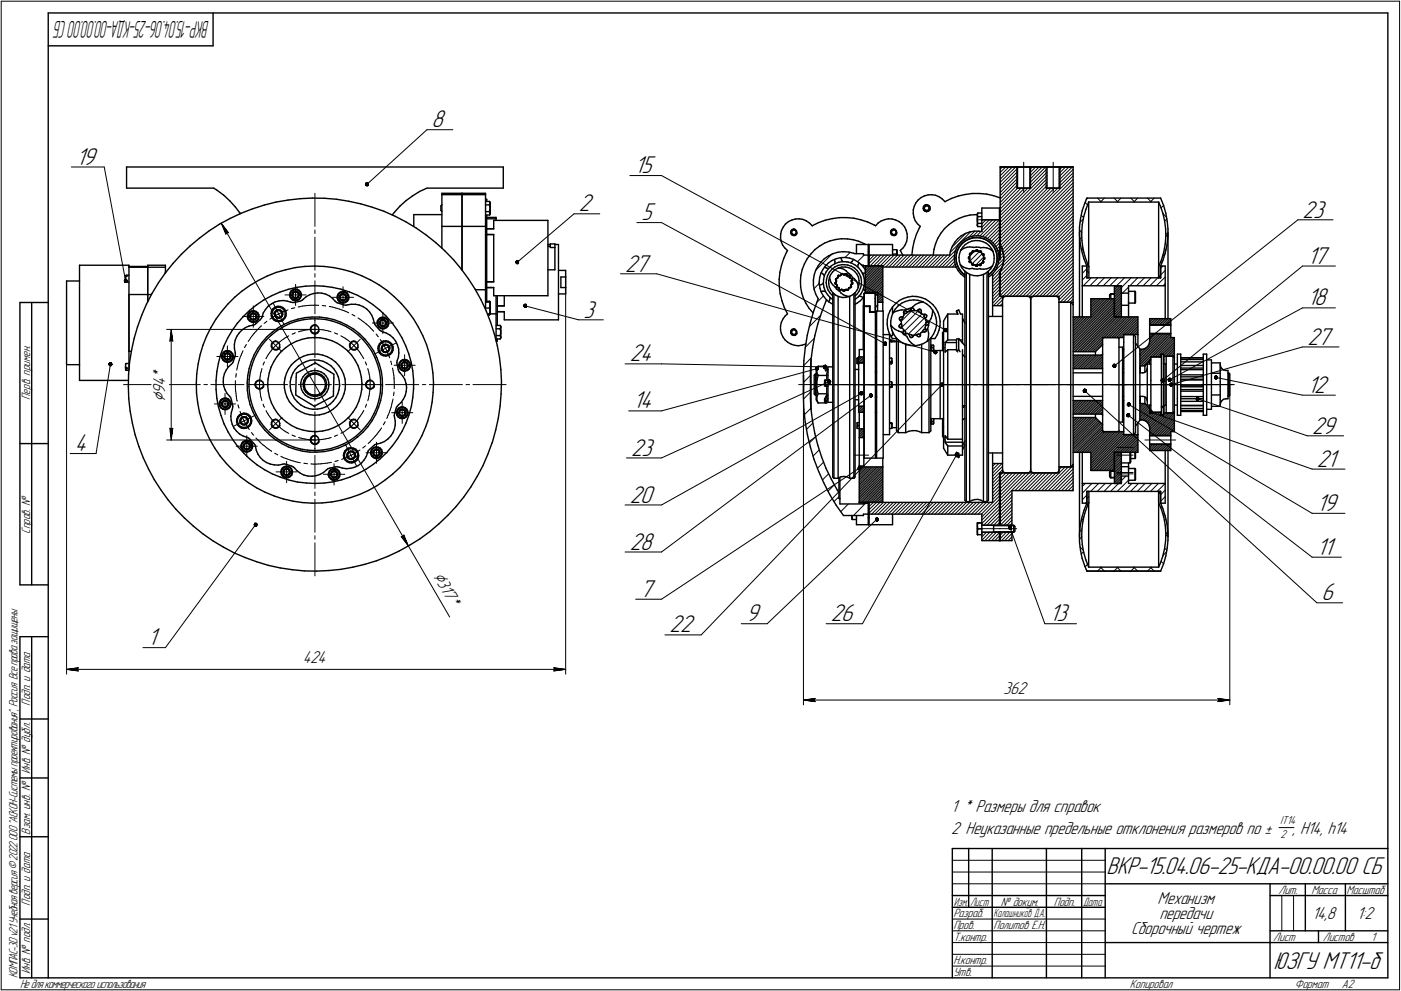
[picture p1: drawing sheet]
<svg xmlns="http://www.w3.org/2000/svg" width="595mm" height="421mm" viewBox="0 0 595 421" stroke-linecap="round" stroke-linejoin="round" font-family="sans-serif">
<defs><g id="words">
<g font-size="10.9">
<text x="183.3" y="54.2">8</text>
<text x="32.3" y="69.9">19</text>
<text x="269.6" y="73.6">15</text>
<text x="245.8" y="89.8">2</text>
<text x="272.5" y="93.6">5</text>
<text x="553.3" y="92.4">23</text>
<text x="555.3" y="112">17</text>
<text x="265.5" y="115.4">27</text>
<text x="555.3" y="129.8">18</text>
<text x="247.8" y="134.9">3</text>
<text x="555.3" y="146.4">27</text>
<text x="267.5" y="153.6">24</text>
<text x="555.3" y="166.9">12</text>
<text x="269" y="173.6">14</text>
<text x="557.3" y="184.2">29</text>
<text x="31.8" y="191.7">4</text>
<text x="268.1" y="193.6">23</text>
<text x="559.3" y="198.3">21</text>
<text x="267.5" y="213.6">20</text>
<text x="559.3" y="217.1">19</text>
<text x="267.5" y="233.6">28</text>
<text x="559.4" y="235.7">11</text>
<text x="272" y="253.6">7</text>
<text x="561.4" y="255.1">6</text>
<text x="316.9" y="264">9</text>
<text x="352.9" y="264">26</text>
<text x="445.9" y="264">13</text>
<text x="284.4" y="268.7">22</text>
<text x="62.7" y="274.2">1</text>
<text x="470" y="371.5">ВКР-15.04.06-25-КДА-00.00.00 СБ</text>
<text x="541" y="411.5">ЮЗГУ МТ11-б</text>
</g>
<text font-size="10.5" x="88.9" y="9" transform="rotate(180 88.9 9)">ВКР-15.04.06-25-КДА-00.00.00СБ</text>
<g font-size="8.5">
<text x="70.2" y="170.8" transform="rotate(-90 70.2 170.8)">Ç</text>
<text x="183.9" y="244.8" transform="rotate(60 183.9 244.8)">Ç317*</text>
</g>
<g font-size="7.8">
<text x="70.2" y="161" transform="rotate(-90 70.2 161)">*</text>
<text x="70.2" y="167.4" transform="rotate(-90 70.2 167.4)">9</text>
<text x="70.2" y="164.2" transform="rotate(-90 70.2 164.2)">4</text>
<text x="128.6" y="281.9">424</text>
<text x="426.3" y="294.9">362</text>
<text x="404" y="344.8">1 * Размеры для справок</text>
<text x="404" y="354.1">2 Неуказанные предельные отклонения размеров по ±</text>
<text x="549.1" y="354.1">, H14, h14</text>
<text x="491.7" y="384.1">Механизм</text>
<text x="492.5" y="390.5">передачи</text>
<text x="557.3" y="390.5">14,8</text>
<text x="576.4" y="390.5">1:2</text>
<text x="480.5" y="397">Сборочный чертеж</text>
</g>
<g font-size="5.4">
<text x="12.8" y="169.9" transform="rotate(-90 12.8 169.9)">Перв. примен.</text>
<text x="12.8" y="226.8" transform="rotate(-90 12.8 226.8)">Справ. №</text>
<text x="12.8" y="299.7" transform="rotate(-90 12.8 299.7)">Подп. и дата</text>
<text x="12.8" y="328.8" transform="rotate(-90 12.8 328.8)">Инв. № дубл.</text>
<text x="12.8" y="354.6" transform="rotate(-90 12.8 354.6)">Взам. инв. №</text>
<text x="543.1" y="379.8">Лит.</text>
<text x="557.1" y="379.8">Масса</text>
<text x="572" y="379.8">Масштаб</text>
<text x="12.8" y="384.7" transform="rotate(-90 12.8 384.7)">Подп. и дата</text>
<text x="405" y="389.8">Разраб.</text>
<text x="425.2" y="384.8">№ докум.</text>
<text x="447.6" y="384.8">Подп.</text>
<text x="405" y="394.8">Пров.</text>
<text x="422" y="394.8">Политов Е.Н.</text>
<text x="405" y="399.8">Т.контр.</text>
<text x="540.9" y="399.8">Лист</text>
<text x="561.9" y="399.8">Листов</text>
<text x="582.4" y="399.8">1</text>
<text x="12.8" y="413.8" transform="rotate(-90 12.8 413.8)">Инв. № подл.</text>
<text x="405" y="409.8">Н.контр.</text>
<text x="7.5" y="415.5" transform="rotate(-90 7.5 415.5)">КОМПАС-3Dv21 Учебнаяверсия©2022ООО&quot;АСКОН-Системыпроектирования&quot;, Россия. Всеправазащищены.</text>
<text x="8.5" y="419.8">Недлякоммерческогоиспользования</text>
<text x="405" y="414.8">Утв.</text>
<text x="480" y="419.8">Копировал</text>
<text x="550" y="419.8">Формат</text>
<text x="570" y="419.8">A2</text>
</g>
<g font-size="5.3">
<text x="405.1" y="384.8">Изм.</text>
<text x="412.1" y="384.8">Лист</text>
<text x="422" y="389.8">Калашников Д.А.</text>
<text x="460.1" y="384.8">Дата</text>
</g>
<g font-size="5.1">
<text x="543.9" y="350.1">IT14</text>
<text x="543.9" y="355.9">2</text>
</g>
</g></defs>
<g fill="none" stroke="#000" stroke-width=".59">
<path d="M20.5 5.5v410zM20.5 5.5h569zM20.5 19.5h70zM90.5 5.5v14zM589.5 5.5v410zM53.8 71v8.9zM53.8 71h160zM53.8 79.9h37zM90.8 79.9l1.3 .9zM181.4 79.9h32.4zM213.8 71v8.9zM424.9 71h30.9z"/>
<path d="M424.9 71v33zM424.9 71h7.3zM431.9 79.9h.3zM432.2 71v8.9zM432.2 79.9h5.3zM432.2 71h5.3zM437.5 71v8.9zM437.5 71h7.3zM437.5 79.9h.3zM444.3 79.9h.5zM444.8 71v8.9zM444.8 79.9h5.1z"/>
<path d="M444.8 71h5.1zM449.9 71h5.9zM449.9 71v8.9zM449.9 79.9h.4zM455.8 71v57.4zM88.9 98l4.3-2.8zM92.1 80.8l2.9 2.1zM93.2 95.2l4.6-2.4zM95 82.9l2.6 2.4zM97.6 85.3l2.4 2.7zM97.8 92.8l4.6-2.2zM100 88l2.1 2.8z"/>
<path d="M102 90.7h.1M102.4 90.6l4.9-1.9zM107.3 88.7l5-1.6zM112.3 87.1l5-1.2zM117.3 85.9l5-.9zM122.3 85l5.2-.6zM127.5 84.4l5.2-.2zM132.7 84.2h5.1zM137.8 84.2l5.2 .5zM143 84.7l5.2 .8zM148.2 85.5l5 1.1zM153.2 86.6l5 1.5z"/>
<path d="M158.2 88.1l4.9 1.6zM163.1 89.7l4.7 2.2zM167.6 90.2l-1 1.2zM167.8 91.9l4.6 2.3zM169.9 87.5l2.6-2.2zM169.9 87.5l-2.3 2.7zM172.4 94.2l4.5 2.7zM172.5 85.3l2.8-2.1zM175.3 83.2l2.9-1.8zM175.8 91.2h11.9zM175.8 91.2v5zM176.9 96.9l4.2 3z"/>
<path d="M178.2 81.4l3.2-1.5zM181.1 99.9l4.1 3.2zM187.3 89.4l.4 .5zM187.3 87.5v1.9zM187.7 87l-.4 .5zM187.7 82.7h8.6zM187.7 82.1v.6zM187.7 82.7v13.5zM187.7 82.1h8.6zM187.7 96.2v9.2zM187.7 96.2h8.6zM196.3 96.2v18.5z"/>
<path d="M196.3 82.1h9.9zM196.3 82.1v.6zM196.3 82.7v13.5zM196.3 96.2h9.9zM196.3 82.7h9.9zM206.2 91.4h1.7zM206.2 89.9h1.7zM206.2 87h1.7zM206.2 85.6h1.7zM206.2 82.7v13.5zM206.2 96.2v26.9zM206.2 82.1v.6z"/>
<path d="M206.2 84.7h.6zM206.8 97.2h2.9zM206.8 99.7h2.9zM206.8 92.4h3.9zM206.8 93h3.9zM206.8 91.4v37zM206.8 84.7v.9zM207.9 85.6l.4 .5zM207.9 85.6l.2 .4zM207.9 89.9l.2 .4zM207.9 87l.2 1zM208.1 86.5l-.2 .5z"/>
<path d="M208.1 86v.5zM208.1 90.8l-.2 .6zM208.1 90.3v.5zM208.1 89l-.2 .9zM208.1 88v1zM208.3 86.1v4.7zM208.3 90.8l-.4 .6zM209.7 93.6v3.6zM209.7 93.6h23zM209.7 99.7v20zM210.7 92.4v.6zM210.7 93v.6z"/>
<path d="M232.7 93.6v32zM331.6 99.4v1.6zM332 97.9l-.4 1.5zM332.7 96.4l-.7 1.5zM333.7 95.2l-1 1.2zM333.7 95.2l1.2-1.1zM334.9 94.1l1.5-.6zM336 98.7l.2 .6zM336.2 98.1l-.2 .6zM336.2 99.3l.4 .4zM336.3 98.5v.6zM336.3 99.1l.4 .4z"/>
<path d="M336.4 93.5l1.5-.5zM336.5 98l.6-.3zM336.5 98l-.2 .5zM336.6 97.6l.6-.1zM336.6 97.6l-.4 .5zM336.6 99.7l.7 .2zM336.7 99.5l.5 .2zM337.1 97.7l.6 .1zM337.2 99.7l.6-.1zM337.2 97.5l.7 .1zM337.3 99.9l.6-.2zM337.7 97.8l.4 .3z"/>
<path d="M337.9 93h1.5zM337.9 97.6l.4 .4zM337.9 99.7l.4-.4zM338.1 98.1l.1 .6zM338.2 99.1l-.4 .5zM338.2 98.7v.4zM338.3 98l.2 .7zM338.5 98.7l-.2 .6zM339.4 93l1.6 .2zM341 93.2l1.5 .6zM342.5 93.8l1.3 .9zM343.8 94.7l1.1 1.1z"/>
<path d="M344.9 95.8h.1M345 95.9l2.7-1.3zM347.7 94.6l2.9-1zM350.6 93.6l3-.7zM353.6 92.9l3-.4zM356.6 92.5h3.1zM359.7 92.5l3 .2zM362.7 92.7l3 .7zM365.7 93.4l2.9 .9zM368.6 94.3l2.7 1.3zM371.3 95.6l.6 .3zM373 94.7l-1.1 1.2z"/>
<path d="M373 94.7l1.3-.8zM374.3 93.9l1.5-.6zM375.8 93.3l1.6-.3zM377.4 93h1.6zM378.5 98.7l.1 .6zM378.6 98.1l-.1 .6zM378.6 99.3l.5 .4zM378.7 98.5v.6zM378.7 99.1l.4 .4zM379 93l1.5 .5zM379 98l.5-.3zM379 98l-.3 .5z"/>
<path d="M379.1 97.6l.5-.1zM379.1 97.6l-.5 .5zM379.1 99.7l.6 .2zM379.1 99.5l.5 .2zM379.5 97.7l.6 .1zM379.6 97.5l.7 .1zM379.6 99.7l.6-.1zM379.7 99.9l.6-.2zM380.1 97.8l.4 .3zM380.3 97.6l.4 .4zM380.3 99.7l.4-.4zM380.5 93.5l1.4 .6z"/>
<path d="M380.5 98.1l.2 .6zM380.6 99.1l-.4 .5zM380.7 98.7l-.1 .4zM380.7 98l.2 .7zM380.9 98.7l-.2 .6zM381.9 94.1l1.3 1.1zM383.2 95.2l1 1.2zM384.2 96.4l.7 1.4zM384.9 97.8l.4 1.5zM385.3 99.3l.1 1.6zM387.9 90.8l.3 1.5zM387.9 89.2v1.6z"/>
<path d="M388.2 92.3l.6 1.5zM388.4 87.6l-.5 1.6zM388.8 93.8l.9 1.3zM389 86.2l-.6 1.4zM389.3 99.5l-.9 2.9zM389.7 95.1l1.2 1.1zM390.1 84.9l-1.1 1.3zM390.1 84.9l1.2-1zM390.6 96.8l-1.3 2.7zM390.9 96.2l-.3 .6zM391.3 83.9l1.4-.7zM392.2 88.6l.1 .6z"/>
<path d="M392.3 87.8l-.1 .8zM392.3 89.2l.6 .5zM392.6 88.4l.2 .6zM392.7 83.2l1.6-.4zM392.7 87.3l.7-.3zM392.7 87.3l-.4 .5zM392.8 89l.4 .3zM392.9 89.7l.6 .2zM392.9 87.9l.4-.4zM392.9 87.9l-.3 .5zM393.2 89.3l.4 .1zM393.3 87.5h.6z"/>
<path d="M393.4 87h.6zM393.5 89.9h.1M393.6 89.9l.7-.2zM393.6 89.4l.6-.1zM393.9 87.5l.5 .2zM394 87l.6 .4zM394.3 82.8l1.5-.1zM394.3 89.7l.6-.4zM394.4 87.7l.2 .6zM394.5 88.8l-.3 .5zM394.6 87.4l.5 .6zM394.6 88.3l-.1 .5z"/>
<path d="M395.1 88v.6zM395.1 88.6l-.2 .7zM395.8 82.7l1.6 .3zM397.4 83l1.5 .6zM398.9 83.6l1.3 .9zM399.7 99.1l-1.3 2.2zM400.2 84.5l1.1 1.1zM401.2 97.1l-1.5 2zM401.2 97.1l1.9-1.7zM401.3 85.6h.1M401.4 85.7l2.7-1.4zM403.1 95.4l2-1.4z"/>
<path d="M404.1 84.3l2.9-1zM405.1 94l2.2-1.2zM407 83.3l3-.7zM407.3 92.8l2.3-.9zM409.6 91.9l2.5-.5zM410 82.6l3-.4zM410 99.2l1.9-.6zM411.9 98.6l2-.4zM412.1 91.4l2.5-.2zM413 82.2h3.1zM413.9 98.2h1.9zM414.6 91.2h.5z"/>
<path d="M415.1 91v4.8zM415.1 95.8l.3 .5zM415.2 95.3v.5zM415.2 95.8l.2 .5zM415.2 93v.9zM415.2 93.9l.2 1zM415.2 91v.5zM415.2 91.5l.2 .5zM415.4 96.3h1.7zM415.4 92h1.7zM415.4 94.9h1.7zM415.4 90.5h1.7z"/>
<path d="M415.4 94.9l-.2 .4zM415.4 90.5l-.3 .5zM415.4 92l-.2 1zM415.4 90.5l-.2 .5zM415.8 98.2l1.3 .2zM416.1 82.2l3 .3zM417.1 93.4v5zM417.1 93.4h7.5zM417.1 88.4h7.5zM417.1 88.4v5zM419.1 82.5l3 .6zM422.1 83.1l2.8 1z"/>
<path d="M424.6 93.4v10.1zM424.6 88.4v5zM424.6 93.4h.3zM424.6 93.4v16.9zM424.6 88.4h.3zM424.9 93.4v16.9zM458.6 99.8l.2 3.4zM458.6 96.4v3.4zM458.6 98.6v36zM459 93l-.4 3.4zM459.5 98.7l.1 3.4zM459.7 89.7l-.7 3.3z"/>
<path d="M459.7 95.4l-.2 3.3zM460.3 92.1l-.6 3.3zM460.8 86.4l-1.1 3.3zM461.3 89l-1 3.1zM461.7 84.2h31.3zM461.7 84.2l-.9 2.2zM462.4 85.9h29.8zM462.4 85.9l-1.1 3.1zM462.4 85.9v27.3zM492.2 85.9l.6 1.5zM492.2 85.9v32.1zM492.8 87.4l1.1 3.1z"/>
<path d="M493 84.2l1.3 3.1zM493.9 90.5l.8 3.3zM494.3 87.3l.9 3.3zM494.7 93.8l.4 3.3zM495.1 97.1l.1 3.3zM495.2 90.6l.6 3.4zM495.8 94l.3 3.4zM496.1 97.4v3.4zM496.1 98.6v36.8zM28.3 119.4h5.5zM28.3 119.4v35.5zM33.8 112.7h21z"/>
<path d="M33.8 112.7v48.9zM53.3 119.5l.1 .3zM53.3 117.3h.1M53.3 117.5v2zM53.5 117.1h.1M53.3 117.2h.1M53.3 117.3v2zM53.3 117.4h.1M53.6 117h.1M53.4 117.1h.1M53.6 119.9h.1M53.6 117.3h.1"/>
<path d="M53.5 117.3l-.2 .1zM53.6 117l1.2-.1zM53.6 119.9h1.2zM53.6 117h.4zM53.6 117.3h.4zM54 117v.3zM54.8 112.7v.8zM54.8 113.5v11.6zM54.8 113.5h7.9zM54.8 113.2v.3zM54.8 113.2h7.9zM62.7 112.7v.8z"/>
<path d="M62.7 113.5h7.6zM62.7 113.5v11.6zM62.7 112.7h7.6zM62.7 113.2v.3zM70.3 115.9l-3 4.2zM70.3 112.7v.8zM70.3 113.5v2.5zM70.3 115.7v.3zM73.5 111.9l-3.2 4zM77 108l3.8-3.5zM77 108l-3.5 3.9zM80.8 104.5l4-3.3z"/>
<path d="M84.8 101.2l4.1-3.2zM109.8 119.1l3.7-1.8zM113.5 117.3l3.8-1.6zM117.3 115.7l4-1.1zM121.3 114.6l4.1-.9zM125.4 113.7l4.1-.5zM129.5 113.2l4.1-.2zM133.6 113l4.1 .2zM137.7 113.2l4.1 .5zM141.8 113.7l4.1 .9zM145.9 114.6l3.9 1.1zM149.8 115.7l3.9 1.5z"/>
<path d="M153.7 117.2l3.7 1.8zM157.4 119l3.6 2zM185.2 103.1l3.8 3.5zM189 106.6l3.6 3.7zM192.6 110.3l3.3 4zM195.9 114.3l3.1 4.1zM199 118.4l2.8 4.4zM206.8 119.7h2.9zM232.7 114.6h3zM232.7 104.6h1.1zM232.7 103.9h1.1zM233.8 103.6h1.9z"/>
<path d="M233.8 105.2h1.9zM233.8 103.6v1.6zM235.7 105.2v9.4zM235.7 103.6v1.6zM235.7 103.9h1.5zM237.2 114.9h3.1zM237.2 103.9v32zM238.3 117.7h2zM238.3 117.7v4.5zM240.3 114.9v2.8zM240.3 117.7v4.5zM331 118.7v3.1z"/>
<path d="M331.3 115.7l-.3 3zM331.6 101l.2 1.5zM331.8 102.5l.6 1.6zM332 112.7l-.7 3zM332.4 104.1l.9 1.2zM332.9 109.8l-.9 2.9zM333.3 105.3l1.2 1.1zM334.2 107l-1.3 2.8zM334.5 106.4l-.3 .6zM340 119.4l.1 2.5zM340.2 116.9l-.2 2.5zM340.8 114.5l-.6 2.4z"/>
<path d="M341.7 112.1l-.9 2.4zM342.9 109.9l-1.2 2.2zM344.4 107.9l-1.5 2zM345.5 119v2.1zM345.9 116.8l-.4 2.2zM346.1 106.1l-1.7 1.8zM346.1 106.1l2-1.5zM346.5 114.9l-.6 1.9zM347.5 113l-1 1.9zM348 119.9v.7zM348.1 118l-.1 1.9zM348.1 104.6l2.2-1.3z"/>
<path d="M348.7 116.2l-.6 1.8zM348.7 111.3l-1.2 1.7zM348.7 111.3l1.5-1.4zM348.8 115.8l.8 .6zM349.5 114.6l-.8 1.6zM349.6 116.4l.6 .8zM349.8 118.8v1.7zM350.2 109.9l1.8-1.2zM350.2 113.5l.8 .4zM350.2 117.1l-.4 1.7zM350.3 103.3l2.3-.9zM350.6 113l-1.1 1.6z"/>
<path d="M350.6 113l1.4-1.3zM350.9 115.5l-.7 1.6zM351 113.9l1 .1zM351.1 118.6l-.2 1.5zM351.5 117.1l-.4 1.5zM352 108.7l1.8-.9zM352 111.7l1.5-1zM352 114.1l-1.1 1.4zM352 119.1v1.5zM352.3 115.7l-.8 1.4zM352.4 117.7l.2 1zM352.4 117.7l-.4 1.4z"/>
<path d="M352.6 118.7l.4 1.3zM352.6 102.4l2.4-.6zM352.8 116.8l-.4 .9zM353 120l.7 .9zM353.1 112.9l1.6-.9zM353.1 112.9l-1.1 1.2zM353.3 114.5l-1 1.2zM353.3 114.5l1.3-1zM353.5 110.7l1.8-.8zM353.7 115.6l1.1-1zM353.7 115.6l-.9 1.2zM353.8 107.8l2.1-.6z"/>
<path d="M354.5 110.2l.2 1zM354.6 113.5l1.4-.7zM354.7 111.2l-.1 .9zM354.7 112l1.6-.6zM354.8 114.6l1.3-.7zM354.9 118.8h.1M354.9 120h.1M355 119h.1M354.9 118.9h.1M355 118.4l-.1 .4zM355.2 119.8h.1M355 119.9h.1"/>
<path d="M355 101.8l2.5-.4zM355 119l.2 .1zM355.3 118.4h.1M355.1 119l.2 .2zM355.1 118.4h.1M355.1 119.9h.1M355.3 119.8h.1M355.3 119.3h.1M355.4 118.3h.1M355.3 119.2h.1M355.3 119.3v.5zM355.3 109.9l1.7-.4z"/>
<path d="M355.3 118.4l.2-.1zM355.3 119.4v.3zM355.3 119.4h.1M355.6 118.3h.1M355.5 118.3h.1M355.7 118.3h.1M355.9 117.3h.1M355.9 117.4h.1M355.9 117.6h.1M355.9 107.2l2-.3zM355.9 117.7h.1M355.9 117.5h.1"/>
<path d="M355.9 117.8h.1M355.9 117.9l-.2 .4zM355.9 117.9h.1M355.9 117.9l-.1 .4zM356 112.8l1.6-.4zM356.1 113.9l1 .1zM356.1 117l-.2 .3zM356.2 117h.1M356.1 117h.1M356.2 113.8l1.4-.3zM356.2 113.8h.1M356.4 117h.1"/>
<path d="M356.3 111.4l1.7-.2zM356.5 117.1h.1M356.4 117l.2 .1zM356.7 117.1h.1M356.6 117.1h.1M356.8 117.2h.1M356.8 117.2l.4-.3zM356.8 117.2l.3-.2zM357 109.5l2-.1zM357.1 114l1.3 .4zM357.2 109.5l.3 .9zM357.2 116.8h.1"/>
<path d="M357.2 116.9h.1M357.1 117h.1M357.3 116.5h.1M357.3 116.7h.1M357.4 116.3h.1M357.4 116.3l.3-.1zM357.4 116.4h.1M357.3 116.6h.1M357.5 110.4l.6 .8zM357.5 101.4l2.5 .1zM357.6 113.5h1.5zM357.6 112.4h.9z"/>
<path d="M357.8 116.2h.1M358 116.3h.1M357.8 116.2l.2 .2zM357.9 106.9h.6zM358.1 116.5h.1M358 111.2l1.7 .1zM358 116.4h.1M358.1 116.6h.1M358.2 116.7h.1M358.2 116.7h.5zM358.3 116.8h.3zM358.4 114.4l1 .7z"/>
<path d="M358.5 106.9l2.1 .2zM358.5 112.4l1.6 .2zM358.6 116.8h.1M358.8 116.6h.1M358.7 116.7h.1M358.8 116.5h.1M358.9 116.5h.1M359.2 116.2h.1M359 116.3h.1M359 109.4l1.8 .2zM359 116.4l.2-.2zM359.1 113.5l1.4 .2z"/>
<path d="M359.2 116.2l.4 .1zM359.4 115.1l.8 .8zM359.7 116.5h.1M359.6 116.3h.1M359.6 116.4h.1M359.7 116.8h.1M359.7 116.7h.1M359.7 111.3h.6zM359.7 116.6h.1M359.7 116.9h.1M359.7 116.9l.5 .3zM359.7 117h.1"/>
<path d="M359.8 117l.3 .2zM360 101.5l2.5 .4zM360.1 117.2h.1M360.1 112.6l1.5 .5zM360.3 116.1h.1M360.2 117.2h.1M360.3 116.1l.4 .1zM360.3 117.1h.1M360.4 117.1h.1M360.3 111.3l1.6 .5zM360.3 117.1l.3-.1zM360.6 117h.1"/>
<path d="M360.5 113.7l1.4 .7zM360.8 117h.1M360.6 107.1l2 .5zM360.7 116.2l.9 .8zM360.8 117l.3 .3zM360.8 109.6l1.8 .6zM361 117.9h.1M361 117.9l.3 .4zM361 117.9l.2 .4zM361 117.7h.1M361 117.8h.1M361.1 117.6h.1"/>
<path d="M361.1 117.4h.1M361.1 117.3h.1M361.1 117.5h.1M361.2 118.3h.1M361.3 111.6l.7-.6zM361.4 118.3h.1M361.3 118.3h.1M361.5 118.3h.1M361.4 118.3l.3 .1zM361.7 118.4h.1M361.6 117l.7 1zM361.6 119.3h.1"/>
<path d="M361.6 119.4l.1 .3zM361.6 113.1l1.4 .8zM361.9 118.4h.1M361.7 119.3h.1M361.8 119.8h.1M361.7 119.3v.5zM361.7 119.2l.2-.2zM361.7 119.8h.1M361.7 119.7h.1M361.9 119.9h.1M361.8 119.1l-.2 .2zM361.9 114.4l1.2 .9z"/>
<path d="M361.9 119h.1M361.9 111.8l1.5 .9zM361.9 118.4l.1 .4zM362 120.1h.1M361.9 119l-.1 .1zM362 120l.2 .1zM362 118.9h.1M362 118.8h.1M362.3 118l.7 .4zM362.5 101.9l2.3 .6zM362.5 110.2l-.5 .8zM362.6 107.6l.5 .2z"/>
<path d="M362.6 110.2l1.6 1zM363 118.4l.7 1zM363 113.9l1.2 1.1zM363.1 115.3l.9 1.1zM363.1 107.8h3.7zM363.4 112.7l1.3 1.1zM363.7 119.4l.6 1.2zM363.8 103.9h5.1zM363.8 103.9v3zM363.8 106.9v.9zM364 116.4l.7 1.4zM364.2 115l.8 1.2z"/>
<path d="M364.2 111.2l1.6 1.2zM364.5 112.5l-.1 1zM364.7 117.8l.2 1.4zM364.7 113.8l1.1 1.3zM364.8 102.5l2.3 1zM364.9 119.2v1.5zM365 111.7l-.5 .8zM365 116.2l.7 1.6zM365.7 117.8l.2 1.5zM365.8 112.4l.3 .3zM365.8 115.1l.8 1.6zM365.9 119.3v1.6z"/>
<path d="M366.1 112.7h.7zM366.1 112.7l.7 .8zM366.3 116l.2 .1zM366.5 116.1h1zM366.6 116.7l.5 1.6zM366.8 107.8v.6zM366.8 112.7v.2zM366.8 108.4h2.1zM366.8 112.9h2.1zM366.8 112.9v.6zM366.8 113.5l.7 1.1zM367.1 103.5l.6 .4z"/>
<path d="M367.1 118.3l.1 1.8zM367.5 119.2l-.3 .3zM367.5 112.9h7.5zM367.5 112.9v11.3zM368.9 108.4v4.5zM368.9 103.9v3zM368.9 106.9v1.5zM369.1 112.9h.1M369.1 108.4h.1M369.1 103.9h.1M369.1 108.4h34.3zM369.1 112.9h5.9z"/>
<path d="M369.1 108.4v4.5zM369.1 106.9v1.5zM369.1 103.9v3zM369.1 103.9h10zM375 113.5h31.1zM375 112.9v.6zM375 112.9v15.5zM379.1 107.9h1.7zM379.1 106.1h1.7zM379.1 106.9v1.5zM379.1 103.9v3zM380.9 108.3h.1"/>
<path d="M380.8 108.1h.1M380.8 106.1h.1M380.8 106.1l.2 .6zM380.9 108.4h.1M380.9 106.2h.1M380.9 106.3l.2 .2zM381 107.4l-.2 .5zM381 106.7v.7zM381.1 106.5v1.6zM381.1 108.1v.3zM382.5 106.3h.1M382.4 106.4l1.1 2z"/>
<path d="M382.5 106.3l1.2-1.1zM384.6 104l-.9 1.2zM385.1 102.4l-.5 1.6zM385.4 100.9l-.3 1.5zM387.7 105.4l-.4 3zM388.4 102.4l-.7 3zM396.7 105.9l-.3 2.5zM397.4 103.5l-.7 2.4zM398.4 101.3l-1 2.2zM403.8 106.5l-.4 1.9zM404.5 104.6l-.7 1.9zM405.4 109.1l.1 1.8z"/>
<path d="M405.5 110.9l.3 1.7zM405.6 103l-1.1 1.6zM405.6 107.4l-.2 1.7zM405.8 112.6l.3 .9zM406.1 109.6l.1 1.6zM406.1 113.5l.9 1.5zM406.1 109.9l.2 1.7zM406.2 105.7l-.6 1.7zM406.2 107.9l-.1 1.7zM406.2 111.2l.5 1.7zM406.2 108.2l-.1 1.7zM406.3 111.6l.6 1.7z"/>
<path d="M406.7 106.5l-.5 1.7zM406.7 106.3l-.5 1.6zM406.7 112.9l.8 1.5zM406.8 101.4l-1.2 1.6zM406.8 101.4l1.5-1.2zM406.9 113.3l.9 1.4zM407 115l1.1 1.3zM407.2 104.1l-1 1.6zM407.3 109.4l.2 1.6zM407.4 105l-.7 1.5zM407.5 114.4l1 1.3zM407.5 111l.4 1.5z"/>
<path d="M407.6 104.8l-.9 1.5zM407.6 107.9l-.3 1.5zM407.8 114.7l1.1 1.4zM407.9 112.5h.1M407.9 112.5l.6 1.2zM408.1 116.3l1.4 1.2zM408.1 106.3l-.5 1.6zM408.1 112.6l1.1 .9zM408.1 106.3l.2-.1zM408.3 100.2l1.7-1zM408.3 102.8l1.5-1.1zM408.3 102.8l-1.1 1.3z"/>
<path d="M408.3 106.2l1.1-.7zM408.5 115.7l1.4 1.1zM408.5 113.7l1 1.2zM408.5 103.6l1.3-1.1zM408.5 103.6l-1.1 1.4zM408.7 103.5l-1.1 1.3zM408.7 103.5l1.3-1.1zM408.9 116.1l1 .7zM408.9 105.1l-.8 1.2zM409.2 113.5l1.3 .5zM409.4 105.5l1.3-.4zM409.5 117.5l.4 .3z"/>
<path d="M409.5 114.9l1.2 1zM409.8 101.7l1.5-.9zM409.8 102.5l1.5-.8zM409.9 115.2v97.3zM410 102.4l1.6-.8zM410 103.9l-1.1 1.2zM410 103.9l1.4-.9zM410.5 115.7v97.4zM410.5 114l1.2 .2zM410.7 115.9l1.5 .8zM410.7 105.1l1.3-.2zM411.3 100.8l1.8-.5z"/>
<path d="M411.3 101.7l1.6-.6zM411.4 103l1.4-.6zM411.4 109.3h.1M411.6 109.2h.1M411.4 109.8h.1M411.4 109.4v.3zM411.4 109.7h.1M411.5 109.9h.1M411.6 101.6l1.6-.5zM411.7 109.3h.1M411.8 109.1h.1M411.6 109.1h.1"/>
<path d="M411.6 110h.1M411.6 111.1h.1M411.6 111.2l.2 .3zM411.7 110h.1M411.8 109.3h.1M411.7 114.2l1.3-.2zM411.7 110.9h.1M411.8 110h.1M411.9 110.9h.1M411.9 109.4h.1M411.9 110.1h.1M411.8 111.5h.1"/>
<path d="M411.8 108h.1M411.8 108.2h.1M411.8 107.9h.1M411.8 110.8h.1M411.9 109.5v.3zM411.9 109.5h.1M412.1 110.9h.1M411.9 109.9h.1M411.9 116.6v96.5zM411.9 110.1l.1 .5zM411.9 108.4h.1M411.9 111.5h.1"/>
<path d="M412 108.5h.1M412 104.9l1.3 .2zM412.1 108.5h.1M412 107.7l-.2 .2zM412 110.7h.1M412 107.6h.1M412 110.7l-.2 .1zM412.2 107.6h.1M412.2 110.9h.1M412.1 108.4h.1M412.1 108.5l-.2 .6zM412.1 111.5h.1"/>
<path d="M412.2 108.4h.1M412.2 111h.1M412.2 116.7l1.5 .4zM412.3 107.6h.1M412.2 111l.2 .3zM412.2 111.5h.1M412.3 111.5h.1M412.4 107.9h.1M412.3 107.9h.1M412.3 107.8h.1M412.5 107.6h.1M412.4 111.4h.1"/>
<path d="M412.4 108l-.2 .4zM412.4 108h.1M412.5 111.5h.1M412.5 111.5l.3 .4zM412.8 102.4l1.6-.2zM412.8 112.5l.4 .2zM412.8 112h.1M412.8 112.2h.1M412.8 112.4h.1M413 112.2h.1M412.9 112.2h.1M412.9 101.1l1.7-.2z"/>
<path d="M413 107.1h.1M413 107.2h.1M413.2 112.1h.1M413 114h.1M413 107.3l-.3 .3zM413 107.3h.1M413 106.7h.1M413 106.8h.1M413 107h.1M413.1 106.7h.1M413.1 100.3l1.8-.1zM413.1 107.2h.1"/>
<path d="M413.1 106.7l.2-.2zM413.2 101.1l1.7-.2zM413.2 107.2h.1M413.3 112.1h.1M413.2 114l.6 .2zM413.2 112.7h.1M413.3 107.2l.2-.2zM413.3 112.1l.2 .2zM413.3 105.1l.2 .1zM413.3 112.7h.1M413.4 106.5h.1M413.6 106.6h.1"/>
<path d="M413.6 112.4h.1M413.5 105.2l1.2-.2zM413.5 112.6h.1M413.6 106.9h.1M413.6 106.8h.1M413.5 107h.1M413.6 112.5h.1M413.7 106.7h.1M413.7 117.1l1.6 .1zM413.9 106.8h.1M413.8 114.2l1.2 .2zM413.8 112.4h.1"/>
<path d="M413.8 112.4l.4 .2zM413.9 106.8l.5-.1zM414.3 112.7h.1M414.4 112.9h.1M414.4 102.2l1.7 .1zM414.4 106.7h.1M414.5 106.5h.1M414.5 106.6h.1M414.5 112.7h.1M414.5 113.1l.5 .1zM414.5 106.4h.1M414.7 112.6h.1"/>
<path d="M414.6 112.6h.1M414.6 106.7h.1M414.6 106.3h.1M414.6 100.9l1.7 .1zM414.7 112.6h.3zM414.7 106.7h.3zM414.7 105l1.3 .1zM414.8 106.2h.1M414.7 106.2h.1M414.8 106.2h.3zM414.9 100.2h.7zM414.9 100.9l1.7 .2z"/>
<path d="M415 113.1h.1M415 113.2h.1M415.1 112.6h.1M415 106.7h.1M415 114.4l1.2-.3zM415.2 112.7h.1M415.1 112.7h.1M415.2 106.2h.1M415.2 112.8h.1M415.1 106.7h.1M415.2 106.6h.1M415.3 106.3h.1"/>
<path d="M415.2 112.9l-.2 .1zM415.2 112.9h.1M415.3 106.5h.1M415.3 117.2l1.5-.3zM415.4 106.5h.1M415.3 112.6h.1M415.3 112.6l.5-.1zM415.5 106.7h.1M415.5 106.8h.5zM415.6 100.2l1.8 .3zM415.9 112.6h.1M416 105.1l.5 .1z"/>
<path d="M416 106.8h.1M416 112.7h.1M416.1 112.6h.1M416.1 102.3l1.5 .4zM416.2 106.8h.1M416.1 106.8h.1M416.1 112.3l.4-.2zM416.1 106.9h.1M416.1 112.3h.1M416.1 107l.4 .2zM416.1 112.4h.1M416.1 112.5h.1"/>
<path d="M416.1 112.8h.1M416.2 114.1l.4 .2zM416.3 112.9h.1M416.5 106.6h.1M416.3 106.7h.1M416.3 101l1.7 .5zM416.4 112.9l.2-.2zM416.6 112.1h.1M416.5 107.2h.1M416.6 105.2h.1M416.6 106.6h.1M416.6 101.1l1.7 .5z"/>
<path d="M416.6 107.2h.1M416.6 106.6l.2 .2zM416.7 112.2h.1M416.6 112.2h.1M416.6 114.3l1.3 .1zM416.6 105.2h1.2zM416.6 112.7h.1M416.7 112h.1M416.7 112l.4-.3zM416.7 112.6h.1M416.7 112.4h.1M416.7 112.3h.1"/>
<path d="M416.8 107.1h.1M416.8 116.9l1.5-.6zM416.9 106.8h.1M416.9 107.4h.1M416.9 107.2h.1M416.9 107h.1M416.9 107.4l.3 .4zM417.2 111.7h.1M417.2 107.8h.1M417.3 107.9h.1M417.3 108l.2 .4zM417.3 111.3h.1"/>
<path d="M417.3 111.5h.1M417.3 111.7h.1M417.5 107.8h.1M417.4 100.5l1.7 .7zM417.4 111.6h.1M417.4 107.8h.1M417.5 108.4h.1M417.6 110.9h.1M417.5 110.9h.1M417.5 111l-.2 .3zM417.5 111.7h.1M417.7 107.8h.1"/>
<path d="M417.6 108.4h.1M417.7 110.9h.1M417.6 102.7l1.4 .7zM417.7 108.4h.1M417.7 111.7h.1M417.7 110.7h.1M417.8 107.8h.1M417.7 111h.1M417.7 108.5h.1M417.7 116.6v96.5zM417.7 108.6h.1M417.7 110.3v.4z"/>
<path d="M417.7 108.7l.1 .5zM417.8 110.2h.1M417.8 111.2h.1M417.8 109.4h.1M417.8 109.8h.1M417.9 109.4h.1M417.8 109.5v.3zM417.8 109.9h.1M417.8 105.2l1.4 .1zM417.8 107.9l.2 .3zM417.8 109.2h.1M417.9 111.3h.1"/>
<path d="M417.8 107.9h.1M418 109.3h.1M417.9 109.3h.1M417.9 110h.1M417.9 114.4l1.3-.2zM418.1 109.4h.1M417.9 111.3l-.2 .4zM417.8 108.5h.1M418 110.1h.1M418 110.2h.1M417.9 108.4h.1M418 101.5l1.5 .8z"/>
<path d="M418.2 109.5h.1M418.3 109.6h.1M418.2 110.1h.1M418.3 101.6l1.5 .8zM418.3 116.3l1.3-.9zM418.3 109.6v.4zM419 103.4l1.2 1zM419.1 101.2l1.5 .9zM419.2 114.2l1.3-.5zM419.2 105.3l1.3 .5zM419.3 115.7v97.4zM419.5 102.3l1.4 1z"/>
<path d="M419.6 115.4l1.2-1.1zM419.8 102.4l1.2 1.1zM419.9 116.8l1.1-.9zM419.9 117.8l1.4-1.1zM419.9 115.2v97.3zM419.9 116.8l1.2-1.1zM420.2 104.4l1 1.3zM420.5 113.7l1.1-.8zM420.5 105.8l1.1 .9zM420.6 102.1l1.3 1.2zM420.9 103.3l1.1 1.3zM421 103.5l1.1 1.3z"/>
<path d="M421.2 105.7l.6 1.1zM421.3 116.7l.3-.4zM421.6 116.3v13.6zM421.6 112.9l-.8 1.4zM421.6 106.7l.2 .1zM421.8 106.8l.4 1.6zM421.9 103.3l1.1 1.4zM422 104.6l.8 1.6zM422.1 114.6l-1.1 1.3zM422.1 104.8l.9 1.5zM422.1 111.5l-.5 1.4zM422.2 108.4l.1 1.5z"/>
<path d="M422.2 114.4l-1.1 1.3zM422.3 109.9l-.2 1.6zM422.7 115l-1.1 1.3zM422.8 106.2l.6 1.6zM422.9 113.1l-.8 1.5zM423 104.7l.8 1.6zM423 106.3l.4 1.7zM423 112.9l-.8 1.5zM423.4 108l.2 1.7zM423.4 111.4l-.5 1.7zM423.4 107.8l.2 1.7zM423.5 111.2l-.5 1.7z"/>
<path d="M423.6 113.4l-.9 1.6zM423.6 109.7l-.2 1.7zM423.6 109.5l-.1 1.7zM423.8 106.3l.5 1.8zM424.1 111.7l-.5 1.7zM424.3 108.1v1.8zM424.3 109.9l-.2 1.8zM424.6 115.7v10.2zM424.6 103.5l.9 1.8zM424.6 115.4h.3zM424.6 110.3h.3zM424.6 115.4v4.4z"/>
<path d="M424.6 119.8h.3zM424.9 115.4v4.4zM424.9 115.3v10.6zM424.9 104l.8 1.7zM425.1 114.9l-.5 .8zM425.5 105.3l.6 1.9zM425.7 105.7l.5 2zM425.7 113.5l-.8 1.8zM425.9 113l-.8 1.9zM426.1 107.2l.3 1.9zM426.2 107.7l.2 1.9zM426.2 111.6l-.5 1.9z"/>
<path d="M426.3 111.2l-.4 1.8zM426.4 109.1l-.1 2.1zM426.4 109.6l-.2 2zM458.8 103.2l.7 3.4zM459.5 106.6l.9 3.3zM459.6 102.1l.4 3.3zM459.7 113h2zM459.7 113v8.4zM460 105.4l.8 3.2zM460.4 109.9l1.3 3.1zM460.8 108.6l1.1 3.2zM461.7 113v5z"/>
<path d="M461.7 118h.8zM461.7 118h31.3zM461.9 111.8l.6 1.5zM462.5 113.3v4.7zM492.2 118h.8zM492.2 113.3v4.7zM493 113v5zM493 113h2zM493.4 110.2l-1.2 3.1zM493.9 110.7l-.9 2.3zM494.4 107l-1 3.2zM495 103.7l-.6 3.3z"/>
<path d="M495 107.5l-1.1 3.2zM495 113v8.4zM495.2 100.4l-.2 3.3zM495.7 104.1l-.7 3.4zM496.1 100.8l-.4 3.3zM8.5 128.5v120zM8.5 128.5h12zM13.5 128.5v120zM54.8 125.1v24.2zM54.8 125.1h7.9zM58.4 138.9l-1.4 4.9zM60.2 133.9l-1.8 5z"/>
<path d="M62.2 129.2l-2 4.7zM62.7 125.1v3.1zM62.7 125.1h1.6zM64.6 124.6l-2.4 4.6zM67.3 120.1l-2.7 4.5zM89.6 139.2l-1.9 3.7zM91.7 135.6l-2.1 3.6zM94.1 132.3l-2.4 3.3zM96.8 129.2l-2.7 3.1zM99.7 126.2l3.2-2.6zM99.7 126.2l-2.9 3zM100.8 137.3l-2.2 3.1z"/>
<path d="M102.9 123.6l3.4-2.4zM103.3 134.5l2.7-2.6zM103.3 134.5l-2.5 2.8zM104.2 139.2l1.6-.7zM105.1 134.8l.3 .9zM105.2 133.9l-.1 .9zM105.4 135l.3 .7zM105.4 134.1v.9zM105.4 135.7l.6 .7zM105.5 133.1l-.3 .8zM105.5 133.1l.7-.7zM105.7 135.7l.6 .6z"/>
<path d="M105.7 133.3l-.3 .8zM105.7 133.3l.6-.6zM105.8 138.5l1.6-.3zM106 136.4l.8 .4zM106 131.9l3-2.4zM106.1 134.8l.3 .7zM106.1 134.1v.7zM106.2 134l.3 1.5zM106.2 134l1.1-.9zM106.2 132.4l.8-.3zM106.3 121.2l3.5-2.1zM106.3 134.8l.4 .5z"/>
<path d="M106.3 136.3l.9 .4zM106.3 132.7l.8-.4zM106.4 134.1l-.1 .7zM106.4 135.5l.5 .4zM106.4 133.4l-.3 .7zM106.4 133.4l.6-.3zM106.5 135.5l1.4 .4zM106.7 135.3l.5 .4zM106.8 133.6l.6-.3zM106.8 133.6l-.4 .5zM106.8 136.8l.9 .2zM106.9 135.9l.7 .1z"/>
<path d="M107 133.1l.3-.1zM107 132.1l.9-.1zM107.1 132.3h.8zM107.2 135.7h.7zM107.2 136.7h.8zM107.3 133.1l1.3 .4zM107.3 133h.6zM107.4 133.3h.5zM107.4 138.2l.8-.3zM107.6 136l.8-.2zM107.7 137l.8-.2zM107.9 135.7l.6-.3z"/>
<path d="M107.9 135.9l1.1-.9zM107.9 133.3l.6 .4zM107.9 133l.7 .3zM107.9 132.3l.9 .4zM107.9 132l.9 .3zM108 136.7l.8-.4zM108.2 137.9l.5-.4zM108.5 133.7l.3 .5zM108.5 136.8l.8-.5zM108.6 133.3l.4 .6zM108.6 133.5l.4 1.5zM108.7 137.5l1.8-1.6z"/>
<path d="M108.8 134.2v.7zM108.8 134.9l-.3 .5zM108.8 132.7l.6 .6zM108.8 136.3l.6-.6zM108.8 132.3l.8 .6zM108.9 135.3l-.5 .5zM109 133.9l.1 .7zM109 129.5l3.1-2.1zM109.1 134.6l-.2 .7zM109.4 133.3l.3 .7zM109.6 132.9l.4 .9zM109.7 134v.9z"/>
<path d="M109.7 134.9l-.3 .8zM109.8 135.6l-.5 .7zM110 133.8l.1 .8zM110.1 134.6l-.3 1zM111.1 135.2l-.6 .7zM111.3 134.6l-.2 .6zM111.8 132.9l-.5 1.7zM112.1 127.4l3.3-1.8zM112.8 131.5l-1 1.4zM113.9 130.1l-1.1 1.4zM113.9 130.1l1.4-1zM115.1 133.2l.1 1z"/>
<path d="M115.2 134.2l.5 1zM115.3 132.2l-.2 1zM115.3 129.1l1.5-.8zM115.4 125.6l3.5-1.5zM115.5 133.3l.2 .9zM115.7 134.2l.4 .9zM115.7 135.2l.6 .8zM115.7 132.3l-.2 1zM115.9 131.2l-.6 1zM115.9 131.2l.8-.6zM116.1 135.1l.7 .7zM116.2 131.5l-.5 .8z"/>
<path d="M116.2 131.5l.8-.6zM116.3 136l1 .5zM116.6 133.4l.2 .7zM116.7 132.7l-.1 .7zM116.7 130.6l.9-.4zM116.8 132.6l.1 1.8zM116.8 132.6l1.4-.9zM116.8 134.1l.4 .7zM116.8 133.6l.4 .7zM116.8 133.6h.1M116.8 135.8l.9 .3zM116.8 128.3l1.7-.5z"/>
<path d="M116.9 134.4l1.5 .7zM117 132.8l-.2 .7zM117 130.9l.9-.3zM117.2 134.3l.5 .4zM117.2 134.8l.7 .3zM117.2 132l-.5 .7zM117.2 132l.7-.3zM117.3 136.5l1 .2zM117.3 132.2l-.3 .6zM117.3 132.2h.1M117.5 132.2l.7-.3zM117.6 130.2l.5-.1z"/>
<path d="M117.9 134.8h.1M117.7 136.1l1 .1zM117.9 134.8l.6 .1zM117.9 135.1h.8zM117.9 131.7l.3-.1zM117.9 130.6h.1M118.1 130.6h1zM118.1 130.1l1 .1zM118.2 131.9l.8 .1zM118.2 131.7l1.6 .7zM118.2 131.6l.8 .1zM118.3 139.2l2.3-1.4z"/>
<path d="M118.3 136.7l1.1-.2zM118.4 135.1l1.5-1zM118.5 134.9l.7-.3zM118.5 127.8l1.8-.1zM118.7 135.1l.7-.2zM118.7 136.2l.9-.3zM118.9 124.1l3.5-1.2zM119 132l.5 .5zM119 131.7l.6 .4zM119.1 130.6l.9 .5zM119.1 130.2l1 .4zM119.3 134.5h.1"/>
<path d="M119.4 136.5l.9-.5zM119.5 132.5l.3 .6zM119.6 132.1l.5 .7zM119.6 135.9l.8-.5zM119.7 133.9l-.4 .6zM119.8 133.1h.1M119.8 132.4l.1 1.7zM119.9 133.3l-.2 .6zM119.9 134.3l-.5 .6zM120 131.1l.6 .6zM120.1 132.8v.7zM120.1 133.5l-.2 .8z"/>
<path d="M120.1 130.6l.8 .7zM120.3 138.9l2.7-1.4zM120.3 127.7l1.7 .2zM120.6 137.8l2.8-1.2zM120.6 131.7l.5 .9zM120.9 131.3l.5 .9zM121 134.5l-.6 .9zM121 135.2l-.7 .8zM121.1 132.6l.1 1zM121.2 133.6l-.2 .9zM121.4 132.2l.2 1.1zM121.5 134.3l-.5 .9z"/>
<path d="M121.6 133.3l-.1 1zM122 127.9l1.4 .5zM122.4 122.9l3.7-.8zM123 137.5l3-1zM123 125.2l.2 1zM123.2 126.2l.5 .7zM123.3 124.3l-.3 .9zM123.4 125.5l.2 .8zM123.4 136.6l3.1-1zM123.4 124.6v.9zM123.4 128.4l1 .1zM123.6 126.3l.5 .6z"/>
<path d="M123.7 126.9l.7 .6zM123.7 123.5l-.4 .8zM123.7 123.5l.8-.5zM123.9 123.9l-.5 .7zM123.9 123.9l.6-.5zM124 125.5l.3 .7zM124.1 125.6l1 1.1zM124.1 124.8l-.1 .7zM124.1 126.9l.8 .4zM124.3 125.6l.3 .6zM124.3 126.2l.6 .5zM124.4 124.9l-.1 .7z"/>
<path d="M124.4 127.5l.8 .3zM124.4 128.5h.6zM124.5 124.2l-.4 .6zM124.5 124.2l.6-.3zM124.5 123l.9-.2zM124.5 124.2l-.4 1.4zM124.5 124.2l1.5-.3zM124.5 123.4l.9-.3zM124.6 126.2l.5 .3zM124.7 124.4l-.3 .5zM124.7 124.4l.6-.4zM124.9 126.7l.7 .1z"/>
<path d="M124.9 127.3l.8 .2zM125 128.5l2.3-.5zM125.1 123.9l.7-.1zM125.1 126.5h.7zM125.1 126.7l1.4-.4zM125.2 127.8l1-.1zM125.3 124l.6 .1zM125.4 123.1l.8 .1zM125.4 122.8l.8 .1zM125.6 126.8l.6-.1zM125.7 127.5l.9-.2zM125.8 126.5l.6-.3z"/>
<path d="M125.8 123.8h.1M125.9 124.1l.6 .4zM126 136.5l2.9-.7zM126 123.9l1 1.1zM126 123.9l.7 .3zM126.1 122.1l3.8-.5zM126.2 127.7l.8-.4zM126.2 123.2l.8 .4zM126.2 122.9h.1M126.3 122.9l.8 .5zM126.5 135.6l3-.6zM126.5 124.5l.2 .6z"/>
<path d="M126.6 127.3l.7-.6zM126.7 124.2l.3 .6zM126.7 125.1v.5zM126.7 125.6l-.3 .6zM126.7 126.2l-.5 .5zM127 124.8l.1 .8zM127 125l-.5 1.3zM127 123.6l.5 .7zM127.1 125.6l-.4 .6zM127.1 123.4l.6 .6zM127.3 128l.9-.3zM127.5 124.3l.3 .8z"/>
<path d="M127.6 126.7l-.6 .6zM127.7 126l-.4 .7zM127.7 124l.3 .9zM127.8 125.1l-.1 .9zM128 124.9v.9zM128 125.8l-.4 .9zM128.2 127.7l.5-.4zM128.7 127.3l1.3-1.2zM128.9 135.8l3.1-.3zM129.5 135l3.1-.3zM129.9 121.6l3.7-.2zM130 126.1l1.6-.9z"/>
<path d="M131.6 125.2l1.6-.5zM132 135.5h3.1zM132 139.9l.2 .7zM132.2 139.1l-.2 .8zM132.6 134.7h3.1zM132.7 138.5l.7-.3zM132.7 138.5l-.5 .6zM133.2 124.7l1.8-.2zM133.4 138.2l.8 .1zM133.6 121.4l3.8 .2zM134.2 138.3l.7 .3zM134.9 138.6l.4 .6z"/>
<path d="M135 124.5h1.7zM135.1 135.5l3.1 .2zM135.3 139.2l.2 .8zM135.5 140h.1M135.7 134.7l3.2 .4zM136.7 124.5l1.6 .5zM137.4 121.6l3.7 .5zM138.2 135.7l2.9 .7zM138.3 125l1.7 .7zM138.9 135.1l3 .7zM140 125.7l1.3 1.1zM141.1 136.4l3 1z"/>
<path d="M141.1 122.1l3.7 .8zM141.3 126.8l1 1.1zM141.9 135.8l2.9 1.1zM142.3 127.9l.7 .6zM143 128.5l.7 .3zM143.3 126.7l.3 .9zM143.3 125.8v.9zM143.5 126.2l.1 .8zM143.6 127l.5 .8zM143.6 127.6l.6 .7zM143.6 125l-.3 .8zM143.7 128.8l2.3 .7z"/>
<path d="M143.8 125.3l-.3 .9zM144.1 127.8l.7 .5zM144.1 137.4l2.8 1.3zM144.2 126.4l.2 .7zM144.2 128.3l.8 .4zM144.2 124.3l-.6 .7zM144.2 124.3l.8-.4zM144.3 125.7l-.1 .7zM144.3 124.6l-.5 .7zM144.3 124.6l.6-.4zM144.4 125.8l.2 1.5zM144.4 125.8l1-.9z"/>
<path d="M144.4 127.1l.5 .5zM144.5 125.9v.7zM144.5 126.6l.3 .6zM144.6 127.3l1.4 .4zM144.7 125.1l-.4 .6zM144.7 125.1l.6-.3zM144.8 136.9l2.8 1.4zM144.8 127.2l.5 .3zM144.8 128.3l.8 .2zM144.8 122.9l3.6 1.1zM144.9 125.4l-.4 .5zM144.9 125.4l.6-.3z"/>
<path d="M144.9 127.6l.7 .2zM144.9 124.2l.9-.1zM145 128.7l1 .1zM145 123.9l.9-.1zM145.3 127.5h.7zM145.3 124.8h.7zM145.4 124.9l1.4 .4zM145.5 125.1h.5zM145.6 127.8l.7-.1zM145.6 128.5l.9-.1zM145.8 124.1l.8 .2zM145.9 123.8l.9 .2z"/>
<path d="M146 127.5l.6-.2zM146 128.8l.8-.3zM146 129.5l.8 .2zM146 125.1h.1M146 124.8l.6 .3zM146 127.7l1.1-1zM146.1 125.1l.5 .4zM146.3 127.7l.6-.4zM146.5 128.4l.7-.5zM146.6 125.5l.3 .6zM146.6 125.1l.2 .2zM146.6 124.3l.7 .5z"/>
<path d="M146.8 125.3l.3 1.4zM146.8 125.3l.4 .6zM146.8 128.5l.8-.5zM146.8 124l.8 .5zM146.8 129.7l.7-.2zM146.9 126.1v.6zM146.9 126.7l-.3 .6zM146.9 138.7l2.6 1.6zM147.2 125.9v.7zM147.2 126.6l-.3 .7zM147.3 124.8l.4 .8zM147.5 129.5l1.7-.2z"/>
<path d="M147.6 138.3l2.7 1.6zM147.6 124.6l.5 .8zM147.6 124.5h.1M147.7 127.3l-.5 .6zM147.7 125.6l.2 .8zM147.9 126.4l-.2 .9zM148.1 125.4l.2 .9zM148.1 127.2l-.5 .8zM148.3 126.3l-.2 .9zM148.4 124l3.5 1.5zM149.2 129.3h1.8zM150.3 139.9l2.4 1.9z"/>
<path d="M151 129.3l1.7 .3zM151.9 125.5l3.3 1.8zM152.7 129.6l1.6 .7zM154.3 130.3l1.4 .9zM155.2 127.3l3.1 2.1zM155.7 131.2l1.3 1.3zM157 132.5l.9 1.4zM157.9 133.9l.7 1.7zM158.3 129.4l3 2.3zM158.6 135.6l.3 1.4zM158.9 137l.4 .8zM159.3 137.8l.3 .5z"/>
<path d="M159.6 138.3l1.6 1.9zM160.2 137.3l.2 1zM160.3 136.4l-.1 .9zM160.4 138.3l.5 .7zM160.5 137.7l.4 .8zM160.5 136.8v.9zM160.8 136.1l-.3 .7zM160.8 136.1l.7-.6zM160.8 135.6l-.5 .8zM160.8 135.6l.7-.6zM160.9 138.5l.6 .6zM160.9 139l.7 .5z"/>
<path d="M161 121l3.3 2.4zM161.1 137.3l.3 .7zM161.3 137.6l.9 1zM161.3 136.7l-.2 .6zM161.3 131.7l2.7 2.6zM161.4 138l.4 .5zM161.5 137.5l.2 .6zM161.5 136.9v.6zM161.5 139.1l.8 .3zM161.5 135.5l.7-.4zM161.5 135l.8-.2zM161.6 139.5l.9 .3z"/>
<path d="M161.7 138.1l.6 .3zM161.7 136.1l-.4 1.5zM161.7 136.1l1.4-.2zM161.7 136.1l-.4 .6zM161.7 136.1l.7-.4zM161.8 136.3l-.3 .6zM161.8 136.3l.6-.2zM161.8 138.5l.7 .3zM162.2 138.6l1.5-.3zM162.2 135.1h.9zM162.3 138.4h.6zM162.3 139.4h.9z"/>
<path d="M162.3 134.8h.9zM162.4 136.1h.7zM162.4 135.7l.7 .1zM162.5 138.8l.7-.1zM162.5 139.8l.9-.2zM162.9 138.4l.6-.2zM163.1 136.1l.5 .3zM163.1 135.9l1 1zM163.1 135.8l.6 .3zM163.1 135.1l.7 .3zM163.2 139.4l.7-.4zM163.2 138.7l.6-.4z"/>
<path d="M163.2 134.8l.9 .4zM163.4 139.6l.9-.4zM163.6 136.4l.3 .6zM163.7 136.1l.4 .6zM163.8 137.7l-.3 .5zM163.8 135.4l.7 .6zM163.9 137l-.1 .7zM164 134.3l2.5 2.9zM164.1 136.9l-.4 1.4zM164.1 136.7h.1M164.1 135.2l.7 .6zM164.2 136.9v.8z"/>
<path d="M164.2 137.7l-.4 .6zM164.3 123.4l3.2 2.7zM164.5 138.4l-.6 .6zM164.5 136l.3 .8zM164.8 135.8l.3 .9zM164.8 136.8v.9zM164.8 137.7l-.3 .7zM164.8 138.5l-.5 .7zM165.1 136.7v1zM165.1 137.7l-.3 .8zM165.1 136.7h.1M166.5 137.2l2.2 3z"/>
<path d="M167.5 126.1l2.9 2.8zM170.4 128.9l2.7 3.2zM173.1 132.1l2.5 3.3zM175.6 135.4l2.1 3.5zM177.7 138.9l1.9 3.7zM201.8 122.8l2.5 4.5zM202 123.1h4.2zM204.3 127.3l2.2 4.7zM206.2 123.1v8.3zM206.2 128.4h1.7zM206.2 130.9h1.7zM206.5 132l1.9 4.8z"/>
<path d="M206.8 122.2h2.9zM206.8 128h1.1zM207.1 133.3h.8zM207.3 133.8h.6zM208 128.1h.1M207.9 128l.4 .5zM207.9 133.3h.3zM207.9 130.9l.2 .8zM207.9 128.4h.3zM207.9 128.4l.2 .8zM208.1 128.3h.1M207.9 133.8h.1"/>
<path d="M208 133.6h.1M208.1 128.4h.1M208.1 133.5h.1M208.1 132.6l-.2 .7zM208.1 131.7v.9zM208.1 130l-.2 .9zM208.1 129.2v.8zM208.2 133.3h2.5zM208.2 128.4h.1M208.2 133.3h.1M208.3 133.3l-.4 .5zM208.3 128.5v4.8z"/>
<path d="M208.4 136.8l1.6 5zM209.7 125.6h23zM209.7 122.2v3.4zM210.7 133.3v11.4zM210.7 125.6v7.7zM210.7 139.7h1.7zM210.7 138.3h1.7zM211.2 125.6v12.7zM211.2 132.4h3zM211.2 130h3zM212.4 138.3l.4 .5zM212.4 138.3l.3 .4z"/>
<path d="M212.4 139.7l.3 .9zM212.7 139.2l-.3 .5zM212.7 138.7v.5zM212.8 138.8v4.7zM214.2 135.9h23zM214.2 125.6v4.4zM214.2 132.4v3.5zM237.2 124.9h3.1zM238.3 122.2h2zM240.3 122.2v2.7zM331 121.8l.4 3zM331.4 124.8l.7 3z"/>
<path d="M331.6 138.5v1.6zM331.9 137l-.3 1.5zM332.1 127.8l1.1 2.8zM332.6 135.6l-.7 1.4zM333.2 130.6l1.3 2.7zM333.5 134.3l-.9 1.3zM333.5 134.3l1-1zM337.2 139.9l.7 .1zM340.1 121.9l.4 2.5zM340.5 124.4l.8 2.3zM341.3 126.7l1.1 2.2zM342.4 128.9l1.3 2.2z"/>
<path d="M343.7 131.1l1.7 1.8zM344.2 137.2l-1.3 5.3zM345.5 121.1l.4 2zM345.7 132l-1.5 5.2zM345.9 123.1l.6 2zM346.5 125.1l1.1 1.8zM347.4 137.7l-1.3 5zM347.6 126.9l-1.9 5.1zM348 120.6l.3 1.9zM348.1 121.2l.9-.3zM348.3 122.5l.6 1.8zM348.7 123.9l1-.2z"/>
<path d="M348.9 124.3l1 1.7zM349 132.8l-1.6 4.9zM349 120.9l.8-.6zM349.7 123.7l1 .2zM349.8 120.5l.2 1.7zM349.9 126l1.2 1.4zM350 122.2l.6 1.6zM350.6 123.8l.9 1.4zM350.9 127.9l-1.9 4.9zM350.9 120.1l.3 1.7zM351.1 127.4l-.2 .5zM351.1 127.4l1 .9z"/>
<path d="M351.2 121.8l.6 1.5zM351.5 125.2l1.2 1.3zM351.8 123.3l.8 1.2zM352 120.6l.3 1.4zM352.1 128.3l1.6 1zM352.3 122l.7 1.4zM352.5 127.3l-.5 .9zM352.6 126.4l-.1 .9zM352.6 124.5l1.1 1.2zM352.7 126.5l1 .8zM353 123.4l.9 1.1zM353.7 120.9l.8 .9z"/>
<path d="M353.7 124.4v78.3zM353.9 124.5l1.2 1zM354.2 124.8v78.4zM354.7 121.8h.1M354.7 121.8l.6 1.1zM354.8 120.1h.1M354.8 120.2v.4zM354.8 120.6h.1M354.9 120.1h.1M354.8 120.1l.1-.1zM354.8 120.6l.2 .1zM354.9 120.6h.1"/>
<path d="M355.2 120.7h.1M355.1 125.5l1.3 .6zM355.1 120.7h.1M355.3 120.8h.1M355.3 121.8h.1M355.3 121.9l.2 .3zM355.3 122.9l1 .6zM355.3 120.8l.2 .5zM355.3 121.7h.1M355.4 120.9h.1M355.4 121.5h.1M355.4 120.9l.1 .3z"/>
<path d="M355.5 121.3h.1M355.5 122.2h.1M355.5 121.4h.1M355.6 121.2h.1M355.6 122.2h.1M355.8 122.2h.1M355.7 122.2h.1M355.9 122.2h.1M356.1 122.2h.1M356 122.2h.1M356 125.9v77.3zM356.1 122.2l.4 .3z"/>
<path d="M356.2 122.2h.1M356.2 122.2l.3 .2zM356.3 123.5l.4 .3zM356.4 126.1l1.5 .3zM356.5 122.5h.1M356.5 123.1h.1M356.5 122.6h.1M356.5 122.8h.1M356.5 122.9h.1M356.5 122.9v.2zM356.5 122.7h.1M356.6 123.1l.3 .2z"/>
<path d="M356.7 123.8l.5 .7zM356.9 123.3h.1M357 123.3h.1M357.1 123.2h.1M357.1 123.3h.1M357.3 123.1h.1M357.2 124.5l1 .7zM357.5 123h.1M357.4 123l-.2 .2zM357.4 123h.1M357.5 123l.5 .1zM357.5 122.9h.1"/>
<path d="M357.5 122.9l.4 .1zM357.9 126.4l1.4-.1zM358 123.1h.1M357.9 123.1h.1M358 123.2h.1M358.1 123.3h.1M358.1 123.4h.1M358.1 123.5h.1M358.2 123.6h.1M358.2 125.2l1.2 .5zM358.3 123.6h.1M358.3 123.7h.3z"/>
<path d="M358.6 123.7h.1M358.7 123.6h.1M358.8 123.4h.1M358.8 123.5h.1M358.9 123.3h.1M359 123.1l.5-.1zM358.9 123.4h.1M359 123.2h.1M359 123.1h.1M359.1 123h.1M359.1 123l.3-.1zM359.3 126.3l1.5-.3z"/>
<path d="M359.4 125.7l1.3 .3zM359.5 123h.1M359.7 123.1h.1M359.6 123l.1 .2zM359.8 123.2h.1M359.7 123.2h.1M359.8 123.3h.1M360 123.3h.1M360 123.4h.1M360.1 123.3l.2-.2zM360.3 123.1h.1M360.4 122.5l.4-.3z"/>
<path d="M360.4 123.1h.1M360.4 122.9h.1M360.4 122.8h.1M360.4 122.6h.1M360.4 122.5h.1M360.4 122.7h.1M360.4 122.9v.2zM360.4 122.4l.4-.2zM360.4 122.4h.1M360.8 126h.1M360.8 122.2h.1M360.8 126l1.4-.8z"/>
<path d="M361 122.2h.1M360.9 122.2h.1M360.9 125.9v77.3zM361.2 122.2h.1M361.1 122.2h.1M361.4 122.2h.1M361.3 122.2h.1M361.4 121.2h.1M361.4 122.2l.3-.3zM361.5 121.5h.1M361.4 121.4h.1M361.4 121.3h.1"/>
<path d="M361.6 121.7h.1M361.6 120.8h.1M361.5 120.8h.1M361.5 120.9l-.1 .3zM361.6 120.8l-.2 .5zM361.7 121.8h.1M361.8 120.7h.1M361.7 120.8h.1M361.7 121.9h.1M361.9 120.7h.1M362 120.6h.1M362.2 120.1h.1"/>
<path d="M362.1 120.6h.1M362.1 120.6l-.2 .1zM362.2 120.6h.1M362.2 125.2l1.1-.9zM362.2 120.2v.4zM362.2 120.2h.1M362.7 124.8v78.4zM363.2 129.3l.8-.4zM363.2 127.3l1.4-1.1zM363.2 125.7l.7-.6zM363.2 124.4v78.3zM364 128.9l1.5-1.1z"/>
<path d="M364.2 123.1l-.9 1.2zM364.3 120.6l.3 1.3zM364.6 122.2l-.4 .9zM364.6 121.9v.3zM364.8 123.9l-.9 1.2zM364.9 120.7l-.3 1.5zM364.9 125.8l.9 .2zM365.5 122.4l-.7 1.5zM365.7 124.9l-1.1 1.3zM365.8 126l1 .4zM365.9 120.9l-.4 1.5zM366.5 123.4l-.8 1.5z"/>
<path d="M366.8 126.3l-1.3 1.5zM366.8 126.3v22.2zM366.8 129.9v18.6zM366.9 122.9h.1M366.9 122.9l.6 .7zM366.9 129.7l-.1 .2zM366.9 130.2h.1M366.9 129.8v.2zM366.9 133.9v60.6zM366.9 129.8h.1M366.9 129.6h.1M366.9 130.2v2.1z"/>
<path d="M366.9 132.3v1.6zM367 126l-.2 .3zM367 124.7v.3zM367 126.8v3.2zM367.1 130.1h.1M367 130h.1M367 125v1.8zM367 121.8l-.5 1.6zM367.1 130h2.5zM367.1 126.8v3.2zM367.1 130.1h2.3zM367.1 124.6h4.8z"/>
<path d="M367.1 124.8h.1M367 124.7h.1M367.1 124.8v2zM367.1 133.8v60.8zM367.1 130.2h2.3zM367.1 132.3v1.5zM367.1 130.2v2.1zM367.2 120.1l-.2 1.7zM367.5 124.2h5.3zM367.5 124.2v.4zM369.4 130.1h.1M369.4 132.5h2.4z"/>
<path d="M369.4 132.5h.1M369.4 132.7h2.5zM369.4 132.3v.4zM369.4 130.2v2.1zM369.4 132.6h2.5zM369.6 130v2.4zM369.6 132.4h2.2zM371.8 132.5h.1M371.9 132.4h.1M371.9 124.8h.1M371.8 124.8v2zM371.9 124.9h.1"/>
<path d="M371.8 126.8v5.6zM371.9 125h.1M371.9 124.6h.1M371.9 126.8v5.6zM371.9 130.6l.9-1zM371.9 125v1.8zM371.9 124.8l.9 .8zM371.9 124.6l.9 1zM371.9 132.6h.1M371.9 132.7v1.1zM371.9 133.8v60.8zM371.9 132.4h.5z"/>
<path d="M371.9 132.9h.5zM372.4 132.2h2.8zM372.4 132.2v62.4zM372.8 125.6v4zM372.8 128.4h2.2zM372.8 124.2v1.4zM372.8 129.6v2.6zM375 128.4v3.8zM375.2 132.2v62.4zM376.9 137.7l.2 1.9zM376.9 135.7v2zM377.1 139.6l.6 1.9z"/>
<path d="M377.4 133.8l-.5 1.9zM378.1 132l-.7 1.8zM378.4 136.4v1.8zM378.4 138.2l.6 .7zM378.4 138.2l.1 .4zM378.5 138.6l.4 1.8zM378.7 134.6l-.3 1.8zM379 138.9l1.2 1.1zM379.1 130.4l-1 1.6zM379.1 130.4v3zM379.3 132.9l-.6 1.7zM379.3 132.9h.1"/>
<path d="M379.3 132.8l.7-.3zM380 132.5l1.4-.5zM380.2 140l1.5 .6zM380.3 131.3l-1 1.5zM380.5 128.9l1.5-1.2zM380.5 128.9l-1.4 1.5zM381.4 132l1.5-.3zM381.5 130l-1.2 1.3zM381.5 130l1.4-1.1zM381.8 138.6l.2 .4zM382 138.2l-.2 .4zM382 139l.3 .2z"/>
<path d="M382 138.2l.3-.2zM382 135.5l.1 .2zM382 127.7l1.7-.9zM382.1 135.7l.2 .3zM382.1 135l.3-.2zM382.1 135l-.1 .5zM382.3 136l.2-.2zM382.3 136l.2 .2zM382.3 139.2l.3 .1zM382.4 137.8l.3-.2zM382.4 137.8l-.1 .2zM382.4 134.8l.3-.1z"/>
<path d="M382.5 135.8l.3-.1zM382.5 136.2l.3 .2zM382.6 139.3l.3 .1zM382.7 137.6h.1M382.7 139l-.2 .3zM382.7 134.7l.3-.1zM382.8 137.6h.1M382.8 135.7h.2zM382.9 136.6h.1M382.9 137.7h.1M382.9 138.9l.2-.2zM382.9 138.9l-.2 .1z"/>
<path d="M382.9 131.7h1.4zM382.9 136.6v.9zM382.9 139.4h.3zM382.9 137.8h.1M382.9 128.9l1.7-.8zM383.1 135.7h.1M383 137.8l.1 .7zM383 134.6h.4zM383.1 138.5h.1M383.1 138.6h.1M383.2 135.6h.1M383.4 139.4h.1"/>
<path d="M383.4 134.6h.1M383.4 134.7h.1M383.4 139.4l.5 .8zM383.5 134.8h.1M383.5 134.9h.1M383.5 135l-.3 .6zM383.7 126.8l1.9-.6zM383.8 132.8l.1 .2zM383.9 133h.2zM383.9 132.4l-.1 .4zM383.9 133l.1 .3zM384 133.3v.3z"/>
<path d="M384 133.8h.1M384 133.8l-.5 .8zM384.1 133l.3 .1zM384.2 132.1h.4zM384.2 132.1l-.3 .3zM384.3 131.7h.3zM384.4 133.1l.2 .1zM384.6 131.7l1.3-.6zM384.6 128.1l1.7-.5zM384.7 133.3h.1M384.6 132.1l.3 .1zM384.8 133.2h.1"/>
<path d="M384.8 133.2l.6-.4zM384.9 132.2l.3 .1zM385.2 132.3l.3 .1zM385.5 132.8h.1M385.5 132.4h.1M385.5 132.5h.1M385.5 132.6h.1M385.6 126.2l1.9-.3zM385.7 132.5l.8-.3zM385.9 131.1l1.4-.4zM386.3 127.6l1.8-.2zM386.5 132.2h.1"/>
<path d="M386.7 131.7l-.1 .3zM386.8 131.3l.2 .3zM386.8 131.4l-.1 .3zM386.9 131.1l-.1 .3zM387 131.6l.2 .1zM387.1 130.9l.4-.1zM387.1 130.9l-.2 .2zM387.2 131.7l.1 .3zM387.5 132.1h.1M387.5 132.1l.7-.1zM387.5 130.8l.4 .2zM387.5 125.9l2 .1z"/>
<path d="M387.8 130.3l1.1-.9zM387.8 130.3l-.5 .4zM387.9 131l.2 .2zM388.1 127.4l1.9 .2zM388.1 131.2l.2 .3zM388.3 132h.1M388.3 131.5l.2 .2zM388.4 131.9h.1M388.5 131.7h.1M388.5 131.8h.1M388.5 131.9l1 .2zM388.9 129.4l1.4-.7z"/>
<path d="M389.5 132.1h.1M389.5 126l1.8 .4zM389.6 132l.3-.3zM390 127.6l1.7 .5zM390.1 131.6l.3-.2zM390.1 131.6l-.2 .1zM390.1 131.6l.1 .2zM390.2 132.1v.3zM390.2 131.8v.3zM390.3 132.4h.1M390.3 132.5l.7 .4zM390.3 132.5h.1"/>
<path d="M390.3 128.7l1.5-.4zM390.4 131.4l.3-.1zM390.7 131.3l.4 .2zM391.1 132.9h.1M391.2 132.9h.1M391.1 131.5l.2 .4zM391.2 132.8h.1M391.3 132.8h.1M391.3 132.5v.3zM391.3 132.2v.3zM391.3 131.9v.3zM391.3 133l.7 .6z"/>
<path d="M391.3 126.4l1.9 .7zM391.7 128.1l.4 .2zM391.8 128.3h.3zM392 133.6h.1M392.1 128.3l1.5 .8zM392.2 133.6h.3zM392.4 140h.1M392.5 140h.3zM392.5 134.5h.1M392.5 134.4h.1M392.5 134.5l.4 .6zM392.5 133.6l.3-.1z"/>
<path d="M392.5 134.3h.1M392.8 133.9l-.2 .2zM392.8 133.5l.3 .1zM392.9 135.2h.1M392.9 133.5l-.1 .4zM393 135.2h.1M392.9 139.3h.1M393.1 135.2h.1M393 139.4l.2 .3zM393 135.4l.3 .9zM393.1 133.6l.3 .1zM393.1 135.2l.3-.2z"/>
<path d="M393.3 138.2h.1M393.2 138.1h.1M393.2 139.7l.2 .3zM393.4 138.3h.1M393.2 138.3l-.3 1zM393.2 127.1l1.6 1.1zM393.3 137.2l-.1 .8zM393.3 137.2h.1M393.3 136.3h.1M393.4 137.2l.2-.2zM393.4 140v.2zM393.4 138.3l.3-.1z"/>
<path d="M393.4 133.7l.3 .3zM393.4 136.4l.3 .1zM393.5 134.7l-.1 .3zM393.6 137l.2-.2zM393.6 129.1l1.5 1.2zM393.6 134.5l-.1 .2zM393.7 138.2l.3-.2zM393.7 134l-.1 .5zM393.7 136.5l.3 .2zM393.8 136.8l.2-.1zM394 138l.2-.2zM394 139.7l.1 .4z"/>
<path d="M394 136.7l.3 .1zM394.3 136.8l.2 .3zM394.5 138.3l-.5 1.4zM394.5 137.5l-.3 .3zM394.5 137.1v.4zM394.5 136.8v1.5zM394.7 136.6l-.2 .2zM394.8 128.2l1.5 1.3zM395.1 130.3l1.1 1.4zM395.5 135.4l-.8 1.2zM395.9 134.1l-.4 1.3zM396.2 131.7l.9 1.6z"/>
<path d="M396.2 132.5l-.3 1.6zM396.2 131.7v.8zM396.3 129.5l1.2 1.5zM397.1 133.3l.5 1.7zM397.5 131l.9 1.7zM397.6 135l.2 1.8zM397.8 138.7l-.5 1.7zM397.8 136.8v1.9zM398.4 132.7l.6 1.8zM399 134.5l.4 2zM399.3 138.4l-.4 1.9zM399.4 136.5l-.1 1.9z"/>
<path d="M400.8 136.4v49.3zM402.6 133.4h4.3zM402.6 133.4l-1.8 3zM402.6 133.4v11zM406.3 132.1l.9-.4zM406.3 132.1l.6 1.3zM406.3 132.1v.3zM406.3 132.4l.5 1zM407.2 131.7l.8 1.7zM408 133.4h.9zM408.9 133.4v11zM408.9 135.2l1 2.1z"/>
<path d="M419.9 134.5h6zM421.6 129.9h4.3zM421.6 129.9v4.6zM424.6 125.9h1.3zM424.9 125.9h24.9zM425.9 125.9v1.3zM425.9 127.2v72.4zM426 126.6l-.1 .6zM426.5 126.1l-.5 .5zM426.5 126.1l.6-.2zM427.1 125.9h.1M427.1 125.9h9.5z"/>
<path d="M436.6 125.9l.6 .2zM437.2 126.1l.4 .4zM437.6 126.5l.2 .7zM437.8 127.2v72.4zM438 126.5l.5-.4zM438 126.5l-.2 .7zM438.5 126.1l.6-.2zM439.1 125.9h9.5zM448.6 125.9h.1M448.6 125.9l.6 .2zM449.2 126.1l.5 .5zM449.7 126.6l.1 .6z"/>
<path d="M449.8 128.4h5zM449.8 127.2v72.4zM449.8 128.4h6zM449.8 125.9v1.3zM454.8 128.4l1 1.1zM454.8 128.4v70zM455.8 129.5v67.9zM455.8 134.6h7.6zM455.8 128.4v1.1zM459.7 121.4h16.6zM459.7 121.4v13.2zM463.4 126.9v7.7z"/>
<path d="M463.4 126.9h10zM471.3 125.3l.5-.5zM471.3 125.6v1.3zM471.3 125.3v.3zM471.8 124.8h1.6zM471.8 125.2v1.7zM471.8 124.8v.4zM473.4 134.6h10zM473.4 126.9v7.7zM473.4 134.6h2.9zM473.4 121.4v13.2zM473.4 121.4h2.9z"/>
<path d="M476.3 121.4v13.2zM476.3 121.4v3.1zM476.3 124.5h3.1zM476.3 129.7h3.1zM479.4 123.8h2.7zM479.4 128.8h2.7zM479.4 121.4v3.1zM479.4 121.4h15.6zM479.4 124.5v3.4zM479.4 127.9v.9zM479.4 129.7v4.9zM479.4 128.8v.7z"/>
<path d="M479.4 129.5h.1M482.1 123.8l.2 .3zM482.1 128.8l.2-.3zM482.1 123.8v5zM482.3 124.1v4.4zM483.4 134.6v7.6zM488.4 135.4v2.8zM488.4 138.2h8.9zM488.4 135.4h8.9zM488.4 138.2v3.4zM495 121.4v14zM497.3 135.4v2.8z"/>
<path d="M497.3 138.2v3.4zM28.3 154.9h5.5zM53.4 157.2h.1M53.3 154.8v1.3zM53.3 156.6v.5zM53.5 156.3h.1M53.3 156.2h.1M53.3 155.6v1zM53.5 156.7h.1M53.6 154.4h.1M53.4 154.5l-.1 .3zM53.6 157.3h.1"/>
<path d="M53.6 156.3h.1M53.6 156.7h.1M53.6 154.4h1.2zM53.6 157.3l1.1 .1zM53.6 156.3h.4zM53.6 156.7h.4zM54 156.3v.4zM54.6 159.2l-.1 5.1zM54.8 149.3h1zM54.8 149.3v7.8zM55 154l-.4 5.2zM55.9 148.8l-.9 5.2z"/>
<path d="M57 143.8l-1.1 5zM83.6 158.8l-.2 4.1zM84.2 154.7l-.6 4.1zM85 150.7l-.8 4zM86.2 146.7l-1.2 4zM87.7 142.9l-1.5 3.8zM92.1 157.9l-.3 3.8zM92.8 154.3l-.7 3.6zM93.7 150.6l-.9 3.7zM94.1 151.2l.1 .9zM94.2 152.1l.5 .9zM94.4 151.3l.2 .8z"/>
<path d="M94.4 150.4l-.3 .8zM94.6 152.1l.4 .8zM94.7 150.5l-.3 .8zM94.7 153l.6 .6zM94.9 149.6l.9-.5zM94.9 149.6l-.5 .8zM95 152.9l.7 .5zM95.1 147.1l-1.4 3.5zM95.2 151.8l.3 .7zM95.2 151.1v.7zM95.2 149.8l.7-.4zM95.2 149.8l-.5 .7z"/>
<path d="M95.2 151.7l1 1.1zM95.3 153.6l.9 .3zM95.3 158.7l-.4 1.7zM95.4 151.7l.3 .6zM95.4 151v.7zM95.4 150.5l-.2 .6zM95.5 152.5l.6 .4zM95.6 150.3l.7-.4zM95.6 150.3l-.2 .2zM95.7 152.3l.6 .4zM95.7 150.4l1.3-.3zM95.7 150.4l-.5 1.3z"/>
<path d="M95.7 153.4l.8 .3zM95.8 150.5l.6-.3zM95.8 150.5l-.4 .5zM95.8 149.1l.8-.2zM95.9 149.4l.9-.1zM96.1 152.9l.7 .1zM96.1 157.2l-.8 1.5zM96.2 152.8l1.4-.3zM96.2 153.9h.9zM96.3 152.7h.6zM96.3 149.9h.6zM96.4 150.2l.6 .1z"/>
<path d="M96.5 153.7l.9-.2zM96.6 148.9l.9 .2zM96.7 143.7l-1.6 3.4zM96.8 153l.7-.3zM96.8 149.3l.7 .1zM96.9 152.7l.6-.3zM96.9 149.9l.7 .4zM97 150.3l.5 .3zM97 150.1l1 1zM97.1 153.9l.9-.3zM97.1 155.8l-1 1.4zM97.1 155.8l1.2-1z"/>
<path d="M97.4 153.5l.7-.4zM97.5 150.6l.4 .6zM97.5 149.4l.8 .5zM97.5 149.1l.8 .5zM97.6 150.3l.4 .5zM97.8 151.8l-.3 .6zM97.9 151.2l-.1 .6zM98 152.2l-.5 .5zM98 151.1l-.4 1.4zM98 150.8l.1 .8zM98.1 151.6l-.1 .6zM98.3 149.9l.4 .8z"/>
<path d="M98.3 149.6l.6 .8zM98.6 152.4l-.5 .7zM98.6 152.9l-.6 .7zM98.6 140.4l-1.9 3.3zM98.7 150.7l.1 .9zM98.8 151.6l-.2 .8zM98.9 150.4l.2 .8zM98.9 154.1l-.6 .7zM99.1 152.1l-.5 .8zM99.1 151.2v.9zM99.1 153.5l-.2 .6zM99.6 148l.3 1.7z"/>
<path d="M99.6 146.2v1.8zM99.9 144.5l-.3 1.7zM99.9 151.2l-.8 2.3zM99.9 149.7l.1 .6zM100 150.3l-.1 .9zM100.6 142.9l-.7 1.6zM101.6 141.5l-1 1.4zM102.8 140.2l-1.2 1.3zM102.8 140.2l1.4-1zM105.2 159.6l-.2 3.1zM105.8 156.5l-.6 3.1zM106.3 158.2l-.5 3z"/>
<path d="M106.8 153.6l-1 2.9zM107 155.2l-.7 3zM107.9 150.7l-1.1 2.9zM108 152.3l-1 2.9zM109.5 148l-1.6 2.7zM109.5 149.5l-1.5 2.8zM111.1 146.9l-1.6 2.6zM111.3 145.5l-1.8 2.5zM113 144.5l-1.9 2.4zM113 144.5l2.2-2.1zM113.4 143.1l-2.1 2.4zM113.4 143.1l2.3-2z"/>
<path d="M114.4 158.4l-.5 2.6zM115.1 156l-.7 2.4zM115.2 142.4l2.5-1.9zM115.4 146.6l.1 .7zM115.5 147.3l.3 .7zM115.7 145.9l-.3 .7zM115.7 141.1l2.6-1.9zM115.8 148l.7 .4zM116.2 145.3l.7-.3zM116.2 145.3l-.5 .6zM116.3 153.6l-1.2 2.4zM116.5 148.4l.8 .1z"/>
<path d="M116.9 145l.8 .2zM117.3 148.5l.6-.2zM117.7 140.5l2.6-1.6zM117.7 145.2l.7 .3zM117.7 151.5l-1.4 2.1zM117.9 148.3l.6-.5zM118.4 145.6h.1M118.4 145.6l.4 .7zM118.8 147.1l-.3 .7zM118.8 146.3v.8zM119.4 149.4l-1.7 2.1zM119.4 149.4l1.9-1.7z"/>
<path d="M121.3 147.7l2.1-1.5zM121.7 158.7l-.6 1.9zM122.6 156.7l-.9 2zM123.4 146.2l2.4-1.2zM123.8 155l1.5-1.4zM123.8 155l-1.2 1.7zM124.4 158.6l-.7 1.8zM125.3 153.6l1.7-1.3zM125.4 157l-1 1.6zM125.8 145l2.5-.8zM125.9 158.6l1.5-.9zM125.9 158.6l-.1 1.8z"/>
<path d="M126.7 155.6l-1.3 1.4zM126.7 155.6l1.5-1.1zM127 152.3l1.9-.9zM127.4 157.7l5-2.7zM128.2 154.5l1.7-.8zM128.3 144.2l2.5-.6zM128.9 151.4l1.9-.7zM129.7 159l-.9 1zM129.7 159l1.2-.8zM129.9 153.7l1.8-.6zM130.6 159.5l1.1-.7zM130.6 159.5l-.9 .9z"/>
<path d="M130.8 150.7l2.1-.2zM130.8 143.6l2.5-.2zM130.9 158.2l1.3-.6zM131.7 153.1l1.9-.2zM131.7 158.8l1.3-.3zM131.8 159.3l1.2-.3zM132.2 157.6l1.4-.2zM132.2 140.6l.4 .6zM132.4 155l1.5-.8zM132.6 141.2l.7 .4zM132.9 150.5h2.1zM133 158.5l1.3-.1z"/>
<path d="M133 159l1.3-.1zM133.3 141.6h.7zM133.3 143.4l2.7 .1zM133.6 157.4l1.4 .2zM133.6 152.9l1.9 .2zM133.9 154.2l1.6 .9zM134 141.6l.7-.3zM134.3 158.4l1.3 .3zM134.3 158.9l1.2 .4zM134.7 141.3l.5-.5zM135 157.6l1.3 .4zM135 150.5l2.1 .4z"/>
<path d="M135.5 155.1l4.9 3zM135.5 153.1l1.7 .4zM135.5 140l-.3 .8zM135.5 159.3l1 .6zM135.6 158.7l1.1 .6zM136 143.5l2.5 .5zM136.3 158l1.3 .7zM136.5 159.9l.9 .9zM136.7 159.3l1 1zM137.1 150.9l1.9 .7zM137.2 153.5l1.7 .8zM137.6 158.7l.9 1.1z"/>
<path d="M138.5 159.8l.8 1.2zM138.5 144l2.6 .8zM138.9 154.3l1.6 1.1zM139 151.6l1.9 1zM140.4 158.1l1.4 .9zM140.5 155.4l1.3 1.3zM140.9 152.6l1.7 1.2zM141.1 144.8l2.2 1.1zM141.8 159v1.7zM141.8 156.7l1.1 1.6zM142.6 153.8l1.3 1.6zM142.9 158.3l.8 1.7z"/>
<path d="M143.3 145.9l2.2 1.4zM143.9 155.4l1.2 1.7zM145.1 157.1l.9 1.9zM145.5 147.3l2.1 1.6zM146 159l.6 2zM147.6 148.9l1.8 2zM148.7 146.9l.1 .8zM148.8 146.1l-.1 .8zM148.8 147.7l.6 .5zM149.2 145.5l.7-.4zM149.2 145.5l-.4 .6zM149.4 148.2l.6 .3z"/>
<path d="M149.4 150.9l1.4 2.1zM149.5 140.3l2.5 1.9zM149.9 145.1h.7zM150 148.5h.8zM150.6 145.1l.7 .3zM150.8 148.5l.7-.4zM150.8 153l1.3 2.3zM151.3 145.4l.5 .5zM151.5 148.1h.1M151.8 145.9l.3 .7zM152 142.2l2.2 2.1zM152 147.4l-.4 .6z"/>
<path d="M152.1 146.6l-.1 .8zM152.1 155.3l.8 2.4zM152.7 141.8l2.2 2.2zM152.9 157.7l.6 2.6zM154.2 144.3l1.9 2.3zM154.9 144l2 2.4zM156.1 146.6l1.8 2.6zM156.9 146.4l1.8 2.6zM157.9 149.2l1.4 2.7zM158.7 149l1.3 2.8zM159.3 151.9l1.1 2.9zM160 151.8l1.1 2.9z"/>
<path d="M160.4 154.8l.8 2.9zM160.5 148l.2 1zM160.7 149l.4 .9zM160.7 147l-.2 1zM161 148.3l.2 1zM161 147.4v.9zM161.1 154.7l.9 3zM161.1 149.9l.8 .8zM161.2 149.3l.6 .8zM161.2 146l-.5 1zM161.2 146l.8-.7zM161.2 157.7l.4 3.1z"/>
<path d="M161.2 140.2l.8 .5zM161.4 146.5l-.4 .9zM161.8 150.1l.8 .5zM161.9 150.7l.9 .4zM162 157.7l.4 3.1zM162 148.3l.3 .7zM162 145.3l.9-.4zM162 140.7l.6 .3zM162.1 148.2l1 1.4zM162.1 147.6l-.1 .7zM162.1 145.7l-.7 .8zM162.1 145.7l.8-.4z"/>
<path d="M162.3 148.2l.3 .6zM162.3 149l.6 .6zM162.4 147.5l-.1 .7zM162.4 147.5h.1M162.4 146.9l-.3 .7zM162.4 146.9l.6-.5zM162.6 149h.1M162.6 141l1.6 .6zM162.6 149l.6 .4zM162.6 150.6l1 .3zM162.8 146.6l-.7 1.6zM162.8 146.6l1.7-.1z"/>
<path d="M162.8 151.1l1.1 .2zM162.9 146.8l-.5 .6zM162.9 146.8l.6-.2zM162.9 149.6l.8 .2zM162.9 145.3l1-.1zM162.9 144.9l1.1-.1zM163 146.4l.7-.2zM163.1 149.6l1.7-.2zM163.2 149.4l.7 .1zM163.5 146.6h.1M163.6 150.9l.9-.1zM163.7 146.6h.6z"/>
<path d="M163.7 149.8l.7-.1zM163.7 146.2l.8 .2zM164 149.5h.1M163.9 145.2l.9 .2zM163.9 151.3l1-.3zM164 149.5l.7-.3zM164 144.8l1 .2zM164.2 141.6l1.5 .8zM164.3 146.6l.6 .5zM164.4 149.7l.6-.4zM164.5 146.5l1 1.4zM164.5 146.4l.7 .4z"/>
<path d="M164.5 150.8l.9-.4zM164.8 145.4l.9 .5zM164.9 147.1h.1M164.9 151l1-.5zM165 147.2l.3 .6zM165 145l.9 .5zM165.1 148.7l-.4 .5zM165.2 148.6h.1M165.2 146.8l.3 .7zM165.3 147.9l-.1 .7zM165.3 147.8h.1M165.4 148.7l-.4 .6z"/>
<path d="M165.5 147.9l-.7 1.5zM165.5 147.5l.1 .4zM165.6 147.9l-.2 .8zM165.7 145.9l.6 .7zM165.7 142.4l1.3 1.2zM165.9 145.5l.6 .8zM166.1 149.7l-.7 .7zM166.3 146.6l.3 1zM166.5 148.8l-.4 .9zM166.5 149.8l-.6 .7zM166.5 146.3l.5 1zM166.6 147.8l-.1 1z"/>
<path d="M166.6 147.6v.2zM167 148.8l-.5 1zM167 147.3v.4zM167 147.7v1.1zM167 143.6l1.1 1.3zM168.1 144.9l.7 1.7zM168.6 154l.1 .7zM168.7 154.7l.5 2.4zM168.7 140.2l2 3.2zM168.7 153.2l-.1 .8zM168.8 146.6l.5 1.7zM169.2 157.1l.3 .8z"/>
<path d="M169.2 151.7l-.5 1.5zM169.3 148.3l.1 1.6zM169.4 155.9l.4 .7zM169.4 154.9v1zM169.4 149.9l-.2 1.8zM169.5 157.9l.4 .5zM169.7 155.4l.2 .8zM169.7 154l-.3 .9zM169.8 154.5l-.1 .9zM169.8 156.6l.7 .7zM169.9 156.2l.5 .7zM169.9 158.4l1.1 1.3z"/>
<path d="M170.2 153.8l-.4 .7zM170.2 153.8l.7-.6zM170.3 153.3l-.6 .7zM170.3 153.3l.7-.5zM170.3 155.2l.2 .7zM170.4 156.9l.8 .4zM170.5 154.8l1-1zM170.5 154.8l.3 1.4zM170.5 155.9l.4 .6zM170.5 154.5l-.2 .7zM170.5 154.5l.5-.5zM170.5 157.3l.9 .3z"/>
<path d="M170.7 154.9v.5zM170.7 155.4l.2 .6zM170.7 143.4l1.6 3.4zM170.8 156.2l1.4 .4zM170.9 153.2l.8-.2zM170.9 156l.5 .4zM170.9 156.5l.7 .2zM171 154.3l.6-.3zM171 154.3l-.3 .6zM171 154l.6-.3zM171 152.8l1-.1zM171 159.7l1 1.5z"/>
<path d="M171.2 157.3l.8 .1zM171.4 157.6h.8zM171.5 156.4h.1M171.5 156.4l.6 .1zM171.5 153.8l1.5 .5zM171.6 154h.6zM171.6 156.7l.8-.1zM171.6 153.7l.8 .1zM171.7 153l.9 .2zM172 152.7l.8 .2zM172 157.4l.9-.3zM172.1 156.5l.6-.4z"/>
<path d="M172.2 154h.1M172.2 156.6l1-1zM172.2 157.6l.9-.2zM172.3 154l.5 .3zM172.3 146.8l1.4 3.6zM172.4 156.6l.6-.3zM172.4 153.8l.6 .4zM172.6 153.2l.7 .4zM172.8 154.3l.3 .6zM172.8 152.9l.8 .5zM172.9 157.1l.7-.5zM173 154.3l.2 1.3z"/>
<path d="M173 154.2l.3 .6zM173.1 155.6l-.4 .5zM173.1 154.9v.7zM173.1 157.4l.7-.6zM173.3 155.7l-.3 .6zM173.3 154.8l.1 .6zM173.3 153.6l.5 .6zM173.4 155.4l-.1 .3zM173.6 153.4l.6 .8zM173.7 150.4l1 3.5zM173.8 154.2l.3 .8zM174 155.9l-.4 .7z"/>
<path d="M174.1 155l-.1 .9zM174.2 154.2l.1 .8zM174.2 156l-.4 .8zM174.3 155l-.1 1zM174.7 153.9l.6 3.7zM175.3 157.6l.4 3.9zM179.6 142.6l1.6 3.8zM181.2 146.4l1.2 4zM182.4 150.4l.9 3.9zM183.3 154.3l.6 4.2zM183.9 158.5l.2 4.1zM210 141.8l1.2 5z"/>
<path d="M210.7 144h1.7zM210.7 142.6h1.7zM210.8 144.9h.4zM211.2 144v.9zM211.2 146.8l1 5.1zM212.2 151.9l.6 5.2zM212.4 142.6l.3 .5zM212.7 143.5l-.3 .5zM212.7 143.1v.4zM212.7 141.6l-.3 1zM212.7 140.6v1zM212.8 157.1l.2 5.1z"/>
<path d="M212.8 143.5l-.4 .5zM331.6 140.1l.3 1.5zM331.9 141.6l.7 1.6zM332.6 143.2l.9 1.2zM333.5 144.4l1.2 1.1zM334.7 145.5l1.3 .7zM336 146.2l1.6 .5zM336 141.1l.2 .6zM336.2 140.5l-.2 .6zM336.2 141.7l.4 .5zM336.3 140.9v.6zM336.3 141.5l.4 .4z"/>
<path d="M336.5 140.4l.6-.3zM336.5 140.4l-.2 .5zM336.6 140l.6-.1zM336.6 140l-.4 .5zM336.6 142.2l.7 .1zM336.7 141.9l.5 .3zM337.1 140.1l.6 .1zM337.2 142.2l.6-.2zM337.3 142.3l.6-.1zM337.6 146.7l1.6 .2zM337.7 140.2l.4 .3zM337.9 140l.4 .5z"/>
<path d="M337.9 142.2l.4-.5zM338.1 140.5l.1 .6zM338.2 141.6l-.4 .4zM338.2 141.1v.5zM338.3 140.5l.2 .6zM338.5 141.1l-.2 .6zM339.2 146.9l1.6-.3zM340.8 146.6l1.5-.5zM341.3 158.6l.1 4.8zM341.3 159.3v8.3zM341.5 153.2l-.2 5.4zM342.1 147.8l-.6 5.4z"/>
<path d="M342.9 142.5l-.8 5.3zM344.3 157.4v4.5zM344.5 152.9l-.2 4.5zM344.5 152.9v21zM345.2 147.7l-.7 5.2zM345.9 159.4l.5-.5zM345.9 159.4v8zM346.1 142.7l-.9 5zM346.4 158.9h.3zM346.4 158.9v9zM346.7 157v12.8zM347 157.5v1z"/>
<path d="M347 158.5l.5 .9zM347.1 156.5l-.1 1zM347.5 159.4h.1M347.6 159.5h3.6zM347.6 155.6h2.7zM347.6 155.6l-.5 .9zM347.6 159.5l-.4 1.2zM347.6 155.6l-.9 1.4zM350.3 156.5l.6 1.2zM350.3 155.4v1.1zM350.3 155.4l.4-.2zM350.3 156.5l.4-.3z"/>
<path d="M350.7 155.2v1zM350.7 156.2l1 2zM350.7 155.2l1 2zM350.9 155.6h.3zM351.2 158.4v1.1zM351.2 155.6v.7zM351.2 159.5v2.1zM351.7 157.2h.1M351.7 155.9h2zM351.7 155.9v3.5zM351.7 159.4v11.5zM363.2 157h1.5z"/>
<path d="M364.1 152.4v1.9zM364.2 154.4h.1M364.1 154.3h.1M364.1 152.2h.1M364.2 154.5h.1M364.2 152.1h.1M364.2 154.5h.3zM364.2 152.1h.3zM364.5 152.1h.2zM364.5 154.5h.2zM364.7 154.3v18.3zM364.7 154.3h.1"/>
<path d="M364.7 154.2h.1M364.7 151.6h2.2zM364.7 154.2h2.2zM364.7 151.6v2.6zM364.7 154.2v.3zM364.9 154.2h2zM365 148.5h1.9zM365 148.5v3.1zM371.9 151.6h.5zM371.9 157.9h.5zM371.9 158.4h.5zM375.2 142.2h2.7z"/>
<path d="M377.7 141.5l.9 1.7zM377.9 144.7l.7 .1zM377.9 152.4v1zM377.9 152.1h.7zM377.9 154.6h.7zM377.9 142.2v10.2zM377.9 153.4v9.6zM377.9 145.2h2.9zM378.2 142.6h.9zM378.4 144.9h.1M378.4 145h.1M378.4 144.9h.2z"/>
<path d="M378.4 145h.2zM378.4 153.9h.1M378.4 154.1h.1M378.4 153.8h.2zM378.4 154.1h.2zM378.6 143.2l.5 .6zM378.6 144.8h.1M378.6 144.9h.1M378.6 145h.1M378.6 152.1h.1M378.6 154.6h.1M378.6 153.8h.1"/>
<path d="M378.6 154.1h.1M378.7 144.9h.1M378.7 145h.1M378.7 153.8h.1M378.7 154.1h.1M378.8 144.9h.1M378.8 145.1h.1M378.8 152.2h.1M378.8 153.7h.1M378.8 154.1h.1M378.9 140.4l.7 1.6zM378.9 145.2h.1"/>
<path d="M378.8 154.5h.1M378.9 152.4v1.3zM378.9 154v.3zM378.9 153.1v.9zM379.1 143.8h1.7zM379.1 140.9v1.7zM379.6 142l1.1 1.5zM380.7 143.5l1.3 1.3zM380.9 143.8h.1M380.8 143.8v19.6zM381.6 144.4v19zM381.7 140.6l1.2 .5z"/>
<path d="M382 144.8l1.5 1zM382.9 141.1l1.1 1.1zM383.5 145.8l1.6 .7zM383.5 141.3l.1 .4zM383.6 141.7l.4 .3zM383.6 141.1l-.1 .2zM383.7 140.7l-.1 .4zM383.8 140.5h.1M383.8 140.5l-.1 .2zM383.9 140.5h.1M383.9 140.4h.1M383.9 140.2l-.1 .3z"/>
<path d="M384 140.4h.1M384 142.2l1.2 .7zM384 142h.3zM384.1 140.4h.1M384.1 140.5l.5 .5zM384.3 142l.3-.1zM384.6 141.6v.4zM384.6 141.1v.3zM384.6 141.4v.2zM384.6 141h.1M384.6 141.9l.3-.1zM384.7 141.1h.1"/>
<path d="M384.7 146.3v17.1zM384.9 141.8l.2-.1zM385.1 146.5l1.8 .3zM385.1 141.7l.3-.1zM385.2 142.9l.3 .6zM385.4 141.6l.8 .5zM385.5 143.5l.7 1.3zM386.2 142.2h.1M386.2 144.8l1 1zM386.2 142.2l.1 .4zM386.3 142.2h.1M386.3 142.6l.1 .2z"/>
<path d="M386.4 142.2h.1M386.4 142.8l.1 .3zM386.5 142.1l.8 .1zM386.5 143.1l.3 .3zM386.8 143.4h.5zM386.9 146.8l1.9 .1zM387.2 145.8l1.2 .8zM387.3 142.2h.1M387.3 143.4l.2-.1zM387.3 142.3l.1 .3zM387.4 142.6l.2 .2zM387.5 143.3l.3-.2z"/>
<path d="M387.6 142.8l.1 .3zM387.9 142.8l-.1 .3zM388.1 142.6l-.2 .2zM388.2 142.4h.1M388.2 142.4l.9-.1zM388.4 146.6l.4 .3zM388.8 146.9l1.8-.3zM389.3 142.4h.1M389.3 142.2h.1M389.3 142.3h.1M389.3 142.4l.3 .3zM389.4 142.2h.1"/>
<path d="M389.5 142.2l.6-.3zM389.6 142.7l.1 .1zM389.7 142.8l.3 .2zM390 143l.4 .1zM390.1 141.9h.1M390.2 141.9h.1M390.3 141.9l.2 .2zM390.4 143.1l.4-.2zM390.5 142.1l.2 .1zM390.6 146.6l1.7-.6zM390.7 142.2l.3 .1zM391 142.7l-.2 .2z"/>
<path d="M391 142.3v.4zM391 142v.3zM391 141.7v.3zM391.1 141.5l.7-.5zM391.1 141.5l-.1 .2zM391.5 146.3v17.1zM391.9 141h.1M391.9 140.9h.1M391.9 140.8h.1M391.9 141l.4 .1zM392.3 146l1.6-1zM392.3 141.1h.3z"/>
<path d="M392.3 140l-.4 .6zM392.3 140h.1M392.6 141.1h.3zM392.8 140h.3zM392.9 141.1l.4-.2zM393.1 140h.3zM393.4 140.2l.1 .3zM393.5 140.5l-.2 .4zM393.9 145h.1M394.1 140.1l.4 1.5zM394.1 144.8l1.4-1.3zM394.1 144.8l-.2 .2z"/>
<path d="M394.4 143.2l-.4 1.7zM394.5 141.6l-.1 1.6zM394.6 144.4v19zM395.4 143.8h.1M395.4 143.8v19.6zM395.4 147.2h.1M395.4 143.8h1.8zM395.4 148.9h4zM395.6 146.6h.8zM395.6 147.7h.8zM395.6 147.7v1.2zM395.6 146.6v1.1z"/>
<path d="M396.4 147.7l.1 .4zM396.4 146.6l.2 .4zM396.5 142.1l-1 1.4zM396.5 148.1l.1 .2zM396.6 147v1.9zM396.6 148.9h.1M396.6 148.8h.1M396.6 148.3v.3zM396.6 147.3l-.2 .4zM396.6 147v.3zM397.3 140.4l-.8 1.7zM398.2 142.2l-1 1.6z"/>
<path d="M398.9 140.3l-.7 1.9zM399.4 148.9h1.4zM399.4 148.9v29zM400.4 141.4v4zM400.4 145.4h.4zM400.4 145.4v3.5zM400.8 140.9l-.4 .5zM401.4 147.7l.1 1.4zM401.5 145.5l1.1-1.1zM401.5 149.1v.5zM401.5 146.4l-.1 1.3zM401.5 145.5v.9z"/>
<path d="M401.5 145.5h4.8zM401.5 149.6l1.1-1zM402.6 148.6v38zM402.6 148.6h3.7zM402.6 144.4h3.7zM406.3 144.1l.9-.3zM406.3 144.1v4.8zM406.3 148.9l.9-.2zM406.3 148.9l.5 .6zM407.2 143.8v4.9zM407.2 143.8l2.7 3.1zM407.2 148.7l.6 .7z"/>
<path d="M407.8 144.4h1.1zM408.7 145.5h.1M408.9 148.6v38zM408.9 144.4v1.1zM408.9 145.7h.1M408.9 150.5l1 1.2zM455.8 149.4h9.5zM455.8 150.9h12.1zM455.8 156.6h12.6zM455.8 158.4h12.6zM465.3 149.4v1.5zM467.9 150.9l.3-.1z"/>
<path d="M468.4 143.4v.5zM468.4 143.4h9zM468.4 146.4l-3.1 3zM468.4 143.9v39zM468.4 150.5l-.2 .3zM468.5 143.6l.4-.2zM468.5 143.6l-.1 .3zM468.9 143.4h5.9zM474.8 143.4l.4 .2zM475.2 143.6l.1 .3zM475.3 147.5h1.5zM475.3 143.9v39z"/>
<path d="M476.8 147.5v31.8zM476.8 148.4h.6zM476.8 156.6h.6zM476.8 158.4h.6zM477.4 142.2h6zM477.4 145.4v39.3zM477.4 142.2v3.2zM477.4 142.2h4.1zM481.5 142.2l.8 .8zM481.5 145.4v39.3zM481.5 142.2v3.2zM482.3 146v37.8z"/>
<path d="M482.3 143v3zM482.3 145.8l1.9 2.5zM483.4 142.2v5zM484.2 150.5v28.1zM484.2 148.3v2.2zM484.2 148.4h.7zM484.2 156.6h.1M484.2 158.4h1.2zM484.4 155.4v1.2zM484.4 155.4h1.9zM484.4 156.6v1.8zM484.9 148.4l1.1-.1z"/>
<path d="M485.4 158.4l.6-.1zM486 148.3l.9-.6zM486 158.3l.7-.4zM486.3 155.4v2.8zM486.9 147.7l.8-.7zM487.2 157.2l-.5 .7zM487.3 154.7v17.4zM487.3 154.7h1.6zM487.3 156.4l-.1 .8zM488.2 146l-.5 1zM488.4 153.4l-2.1 2zM488.4 152.9v.5z"/>
<path d="M488.4 152.9h.5zM488.4 141.6v3.3zM488.4 144.9l-.2 1.1zM488.4 141.6h8.9zM488.4 153.4v1.3zM488.9 151.8v9.8zM489 151.6h.1M488.9 151.7h.1M488.9 151.6h.1M488.9 151.6h3.9zM489 151.6h4.2zM492.8 151.6l.3-.2z"/>
<path d="M493.1 150.5h1.1zM493.1 150.5v.9zM493.1 151.4v.2zM493.3 151.7h.1M493.4 151.8h.1M493.4 150.5h.8zM493.4 150.5v22.2zM494.2 154.5h.7zM494.2 150.5v22.2zM494.2 151.1l.3 .3zM494.5 151.4h4.4zM494.5 151.4v3.1z"/>
<path d="M494.9 154.7h.5zM494.9 154.5v7.6zM495.4 151.4v24zM495.4 151.4h2.9zM497.3 143.4h1.6zM497.3 141.6v1.8zM498.3 151.4l.6 .6zM498.3 151.4v24zM498.9 154.7h1.2zM498.9 152v22.8zM498.9 143.4v8zM498.9 151.4v.6z"/>
<path d="M500.1 150.5h1.5zM500.1 150.5v18.7zM501.6 150.5v18.7zM501.6 155.3h9.5zM501.6 156.4h9.5zM501.6 152.1h9.5zM501.6 152.7h9.5zM501.6 159.3h9.5zM501.6 153.8h9.5zM501.6 157.1h9.5zM501.6 152h9.5zM511.1 150.5v25.9z"/>
<path d="M511.1 150.5h1.5zM512.6 150.5v25.9zM512.6 152.9h2zM514.6 158.6h3.7zM514.6 154.2h3.7zM514.6 152.9v21zM518.3 157.7v.9zM518.3 154.2v.8zM518.3 156.9v.8zM518.3 156v.9zM518.3 155v1zM518.3 154.9l.2 .9z"/>
<path d="M518.3 158.6v1.8zM518.5 155.8l.5 .8zM519 156.6l.7 .5zM519.7 157.1l.9 .3zM520.6 157.4h.1M520.8 157.4h.8zM521.6 157.4v12zM521.6 158.4h.3zM521.9 158.4v3.3zM521.9 158.4l.5 .5zM522.4 158.9v3zM33.8 161.6h20.7z"/>
<path d="M54.5 164.3l.2 5.2zM54.7 169.5l.6 5.2zM55.3 174.7l.9 5zM56.2 179.7l1.2 5zM83.4 162.9l.1 4.1zM83.5 167l.5 4.2zM84 171.2l.8 4.1zM84.8 175.3l1.1 3.9zM85.9 179.2l1.5 3.8zM91.8 161.7v3.7zM91.8 165.4l.3 3.8zM92.1 169.2l.7 3.7z"/>
<path d="M92.8 172.9l1.1 3.6zM93.1 171.8l.3 .9zM93.2 170.9l-.1 .9zM93.4 171.8l.2 .8zM93.4 172.7l.5 .7zM93.6 170.9l-.2 .9zM93.6 172.6l.5 .7zM93.6 170l-.4 .9zM93.6 170l.8-.6zM93.9 173.4l.8 .5zM93.9 176.5l1.3 3.6zM94 170.2l-.4 .7z"/>
<path d="M94 170.2l.6-.5zM94.1 172l.4 .6zM94.1 171.4v.6zM94.1 171.1v.3zM94.1 173.3l.8 .4zM94.2 171.2l1.1-1zM94.2 171.2l.4 1.4zM94.4 171.2v.7zM94.4 171.9l.3 .6zM94.4 169.4l.8-.2zM94.5 172.6l.7 .5zM94.6 172.6l1.3 .5z"/>
<path d="M94.6 170.5l-.5 .6zM94.6 170.5l.6-.3zM94.6 169.7l.8-.3zM94.7 172.5l.5 .3zM94.7 173.9l.9 .2zM94.7 170.7l.6-.4zM94.7 170.7l-.3 .5zM94.8 162.2l.2 1.7zM94.9 173.7l.9 .1zM94.9 160.4l-.1 1.8zM95 163.9l.6 1.7zM95.2 170.2l.6-.1z"/>
<path d="M95.2 173.1h.6zM95.2 172.8h.6zM95.2 169.2h1zM95.3 170.3l.7 .1zM95.3 170.2l1.4 .4zM95.4 169.4l.9 .1zM95.6 174.1l.8-.1zM95.6 165.6l.8 1.5zM95.8 173.8l.8-.2zM95.8 172.8l.6-.2zM95.8 170.1l.7 .2zM95.8 173.1l.7-.2z"/>
<path d="M95.9 173.1l1.1-1.1zM96 170.4l.5 .4zM96.2 169.2l.8 .3zM96.3 169.5l.7 .4zM96.4 174l.9-.5zM96.4 167.1l1.1 1.3zM96.5 170.8l.4 .6zM96.5 170.3l.4 .6zM96.6 173.6l.7-.5zM96.7 170.6l.3 1.4zM96.8 172l-.4 .6zM96.9 171.4l-.1 .6z"/>
<path d="M96.9 170.9l.2 .7zM96.9 172.3l-.4 .6zM97 169.9l.5 .7zM97 169.5l.6 .7zM97.1 171.6l-.2 .7zM97.5 170.6l.3 .8zM97.5 168.4l.5 .5zM97.6 170.2l.4 .8zM97.7 172.3l-.4 .8zM97.8 171.4l-.1 .9zM97.8 172.8l-.5 .7zM98 168.9l.3 .9z"/>
<path d="M98 171l.1 .9zM98 176.9l.2 1.7zM98.1 171.9l-.3 .9zM98.2 178.6l.4 1.7zM98.3 175.2l-.3 1.7zM98.3 169.8l.5 2.3zM98.7 173.7l-.4 1.5zM98.8 172.1l.1 .7zM98.9 172.8l-.2 .9zM100.5 179.5l.4 1zM100.5 179.1v.4zM100.6 178.1l-.1 1z"/>
<path d="M100.8 179l.1 .2zM100.9 178.1l-.1 .9zM100.9 179.2l.3 1zM101 177l-.4 1.1zM101.3 177.2l-.4 .9zM101.3 177.2l.8-.8zM101.7 176.3l-.7 .7zM101.7 176.3l.9-.5zM101.9 179.3l.5 .7zM101.9 179v.3zM102 178.9l1 1.4zM102 178.1l-.1 .9z"/>
<path d="M102.1 176.4l.9-.4zM102.2 179l.2 .7zM102.2 179h.1M102.4 178.2l-.2 .7zM102.4 178.2h.1M102.5 179.7h.1M102.4 177.5l-.4 .6zM102.4 177.5l.7-.4zM102.5 179.7l.6 .5zM102.6 175.8l1-.3zM102.7 177.4l-.7 1.5zM102.7 177.4l1.8-.2z"/>
<path d="M102.8 177.6l-.4 .5zM102.8 177.6l.7-.3zM103 176l.9-.1zM103.1 177.1l.8-.1zM103.5 177.3h.1M103.6 177.3l.7 .2zM103.6 175.5l1 .2zM103.9 177l.7 .2zM103.9 175.9l1 .3zM104.3 177.5l.5 .3zM104.5 177.2l.9 1.4zM104.6 177.2l.6 .6z"/>
<path d="M104.6 175.7l1 .4zM104.8 177.8l.2 .2zM104.9 176.2l.8 .6zM105 162.7l.1 3.2zM105 178l.2 .6zM105.1 165.9l.4 3zM105.1 179.4l-.5 .6zM105.2 178.6v.7zM105.2 179.3h.1M105.2 177.8l.3 .7zM105.4 178.6l-.8 1.7zM105.4 179.2l-.3 .7z"/>
<path d="M105.5 168.9l.8 3.1zM105.5 178.5l-.1 .7zM105.6 176.1l.7 .8zM105.7 176.8l.6 .7zM105.7 164.3l.3 3.1zM105.8 161.2l-.1 3.1zM106 167.4l.6 2.9zM106.3 172l1.1 2.8zM106.3 177.5l.2 1zM106.3 176.9l.5 .9zM106.5 178.5v1zM106.5 179.5l-.4 .8z"/>
<path d="M106.6 170.3l.9 3zM106.8 177.8l.1 1zM106.8 179.8l-.5 1zM106.9 178.8l-.1 1zM107.4 174.8l1.4 2.8zM107.5 173.3l1.3 2.8zM108.5 163v.7zM108.5 163.7l.4 .7zM108.8 177.6l1.7 2.7zM108.8 176.1l1.5 2.7zM108.9 162.3l.6-.4zM108.9 162.3l-.4 .7z"/>
<path d="M108.9 164.4l.6 .5zM109.5 161.9l.7-.2zM109.5 164.9l.7 .2zM110.2 165.1l.7-.1zM110.4 161.7h.1M110.3 178.8l1.9 2.5zM110.4 161.7l.7 .2zM110.9 165l.6-.4zM111.1 161.9l.6 .5zM111.7 162.4l.2 .8zM111.9 163.9l-.4 .7zM111.9 163.2v.7z"/>
<path d="M113.7 163.6l.3 2.6zM113.9 161l-.2 2.6zM114 166.2l.5 2.5zM114.5 168.7l.8 2.5zM115.3 171.2l1.2 2.3zM115.5 179.4l-.1 .8zM115.9 178.8l-.4 .6zM116 178.7l.7-.3zM116 178.7h.1M116.5 173.5l1.4 2.2zM116.7 178.4l.7-.1zM117.4 178.3l.7 .3z"/>
<path d="M117.9 175.7l1.7 1.9zM118.1 178.6l.5 .6zM118.6 179.2l.3 .7zM118.9 179.9l-.2 .8zM119.6 177.6l2.1 1.7zM120.7 162.7l.1 2.1zM120.8 164.8l.4 2.1zM121.1 160.6l-.4 2.1zM121.2 166.9l.7 1.9zM121.7 179.3l2.1 1.5zM121.9 168.8l1 1.9zM122.9 170.7l1.4 1.6z"/>
<path d="M123.3 164.1l.2 1.8zM123.3 162.2v1.9zM123.5 165.9l.7 1.8zM123.7 160.4l-.4 1.8zM124.2 167.7l.9 1.6zM124.3 172.3l1.5 1.4zM125.1 169.3l1.2 1.5zM125.6 167.8l1.5 .9zM125.6 166.1v1.7zM125.8 160.4l-.2 5.7zM125.8 173.7l1.8 1.1zM126.3 170.8l1.5 1.2z"/>
<path d="M127.1 168.7l4.9 3zM127.6 174.8l1.9 .9zM127.8 164.2l.3 1.3zM127.8 162.7v1.5zM127.8 172l1.6 1zM128.1 165.5l.7 1.3zM128.1 161.3l-.3 1.4zM128.8 166.8l.9 1.1zM128.8 160l-.7 1.3zM128.8 163l.1 1.3zM128.9 164.3l.3 1.2zM129 161.7l-.2 1.3z"/>
<path d="M129.1 161.5h.1M129.2 165.5l.7 1.1zM129.3 163.1l.1 1.2zM129.4 173l1.7 .6zM129.4 164.3l.3 1.2zM129.5 175.7l2 .5zM129.5 161.9l-.2 1.2zM129.7 167.9l1.2 .8zM129.7 160.4l-.6 1.1zM129.7 165.5l.8 1zM129.9 166.6l1 .9zM130 161l-.5 .9z"/>
<path d="M130.5 166.5l.9 .8zM130.8 160l1-.7zM130.8 160l-.8 1zM130.9 168.7l1.3 .5zM130.9 167.5l1.1 .6zM131.1 173.6l1.9 .3zM131.4 167.3l1.2 .4zM131.5 176.2l2.1 .2zM132 171.7l1.5 .9zM132 168.1l1.3 .3zM132.2 169.2l1.4 .2zM132.6 167.7l1.2 .2z"/>
<path d="M133 173.9l1.9-.1zM133.3 168.4l1.3-.1zM133.5 172.6l1.5-.8zM133.6 169.4h.6zM133.6 176.4l2.1-.1zM133.8 167.9l1.2-.2zM134.2 169.4l1.4-.3zM134.6 168.3l1.2-.3zM134.9 173.8l1.8-.3zM135 167.7l1.1-.5zM135 171.8l5.1-2.7zM135.6 169.1l1.3-.6z"/>
<path d="M135.7 176.3l2.1-.5zM135.8 168l1.1-.7zM136.1 167.2l1-.7zM136.7 173.5l1.8-.7zM136.9 168.5l1.1-.9zM137.4 160.8l.5 1zM137.7 160.3l.6 1.1zM137.8 175.8l1.7-.7zM137.8 165.4l-.7 1.1zM137.8 166.3l-.9 1zM137.9 161.8l.4 1.3zM138.2 164.3l-.4 1.1z"/>
<path d="M138.3 163.1l-.1 1.2zM138.3 161.4l.4 1.2zM138.4 165.2l-.6 1.1zM138.5 172.8l1.6-1zM138.7 163.9l-.3 1.3zM138.7 162.6v1.3zM138.9 166.5l-.9 1.1zM139.3 161l.3 1.4zM139.4 165.2l-.5 1.3zM139.5 175.1l1.8-1.1zM139.6 162.4l.1 1.4zM139.7 163.8l-.3 1.4z"/>
<path d="M140.1 169.1l1.5-.9zM140.1 171.8l1.4-1.3zM141.3 174l1.6-1.4zM141.6 166.5v1.7zM141.8 160.7l-.2 5.8zM142.7 169l-1.2 1.5zM143.5 167.3l-.8 1.7zM143.7 160l.4 1.8zM144 165.5l-.5 1.8zM144.1 161.8l.2 1.9zM144.3 171l-1.4 1.6zM144.3 163.7l-.3 1.8z"/>
<path d="M145.4 169.2l-1.1 1.8zM146.1 167.3l-.7 1.9zM146.4 178.9l1.9-1.8zM146.6 161l.1 2.2zM146.6 165.3l-.5 2zM146.7 163.2l-.1 2.1zM148.7 179.7v.8zM148.9 179l.6-.5zM148.9 179l-.2 .7zM149.5 178.5l.8-.2zM149.9 175.1l-1.6 2zM150.3 178.3l.7 .1z"/>
<path d="M151 178.4l.6 .4zM151.4 172.9l-1.5 2.2zM151.6 178.8l.4 .7zM152 179.5l.1 .8zM152.4 170.5l-1 2.4zM153.2 168.1l-.8 2.4zM153.5 160.3l.3 2.6zM153.7 165.4l-.5 2.7zM153.8 162.9l-.1 2.5zM155.5 163.7l.3 .7zM155.6 162.9l-.1 .8zM155.8 164.4l.6 .5z"/>
<path d="M156 162.3l.5-.5zM156 162.3l-.4 .6zM156.4 164.9l.7 .2zM156.5 161.8l.8-.1zM157.1 165.1h.1M157.2 165.1l.8-.1zM157.3 161.7l.8 .2zM157.4 178.5l-1.9 2.4zM158 165l.6-.5zM158.1 178.7l-1.8 2.6zM158.1 161.9l.6 .5zM158.7 162.4l.2 .7z"/>
<path d="M158.8 175.8l-1.4 2.7zM158.9 163.8l-.3 .7zM158.9 163.1v.7zM159.6 175.9l-1.5 2.8zM160.1 173l-1.3 2.8zM160.8 173.1l-1.2 2.8zM161 170l-.9 3zM161.5 167l-.5 3zM161.6 160.8l.1 3.1zM161.7 170.1l-.9 3zM161.7 163.9l-.2 3.1zM162.3 167l-.6 3.1z"/>
<path d="M162.4 160.8l.1 3.1zM162.5 163.9l-.2 3.1zM167.5 176.5l.1 .6zM167.6 177.1l.3 1.8zM167.6 175.6l-.1 .9zM167.9 178.9v1.7zM168.3 173.3l-.7 2.3zM168.4 175.6l.3 .9zM168.5 174.7l-.1 .9zM168.7 172.7l-.4 .6zM168.7 175.3l.1 .8zM168.7 176.5l.5 .7z"/>
<path d="M168.8 176.1l.4 .8zM168.8 173.9l-.3 .8zM168.8 173.9l.7-.7zM168.9 174.4l-.2 .9zM169.2 177.2l.7 .5zM169.2 172l1.1-1zM169.2 172l-.5 .7zM169.2 176.9l.7 .5zM169.3 175.3l.2 .7zM169.4 175.7l1 1.1zM169.4 173.7l-.5 .7zM169.4 173.7l.7-.4z"/>
<path d="M169.5 176l.4 .5zM169.5 173.2l.8-.3zM169.6 174.6l-.3 .7zM169.7 175.7l.2 .5zM169.7 175v.7zM169.9 176.2l.6 .3zM169.9 174.3l1.4-.3zM169.9 174.3l-.5 1.4zM169.9 176.5l.6 .4zM169.9 177.4l.9 .1zM169.9 177.7l1 .2zM170 174.4l-.3 .6z"/>
<path d="M170 174.4l.6-.2zM170 174.1l-.4 .5zM170 174.1l.7-.3zM170.1 173.3l.8-.2zM170.3 172.9h1zM170.4 176.8l1.5-.4zM170.5 176.5l.6 .1zM170.5 176.9h.8zM170.6 174.2h.7zM170.7 173.8l.7 .2zM170.8 177.5h.8zM170.9 177.9l.9-.2z"/>
<path d="M170.9 173.1l.9 .3zM171.1 176.6l.6-.3zM171.3 174.2l.5 .3zM171.3 174l1 1.1zM171.3 176.9l.6-.4zM171.3 172.9l.8 .3zM171.4 169.6l-1.1 1.4zM171.4 174l.6 .3zM171.6 177.5l.7-.5zM171.8 174.5l.2 .6zM171.8 173.4l.7 .5zM171.8 177.7l.8-.5z"/>
<path d="M172 161.2l.5 1.7zM172 175.8l-.3 .5zM172 175.1v.7zM172 174.3l.4 .7zM172 176.4l-.1 .1zM172.1 168.1l-.7 1.5zM172.1 173.2l.7 .6zM172.3 175.1l-.4 1.3zM172.4 175v.7zM172.4 175.7l-.4 .7zM172.5 179.7l-1.6 3.4zM172.5 162.9l.2 1.7z"/>
<path d="M172.5 173.9l.5 .8zM172.6 166.4l-.5 1.7zM172.7 164.6l-.1 1.8zM172.8 176.4l-.5 .6zM172.8 173.8l.4 .9zM173 174.7l.1 .8zM173.1 175.5l-.3 .9zM173.1 176.4l-.5 .8zM173.2 174.7l.1 .9zM173.3 175.6l-.2 .8zM173.7 176.3l-1.2 3.4zM174.8 172.6l-1.1 3.7z"/>
<path d="M175.3 168.9l-.5 3.7zM175.7 165.2l-.4 3.7zM175.7 161.5v3.7zM181.7 178.9l-.9 2.4zM182.8 174.9l-1.1 4zM183.6 170.9l-.8 4zM184 166.7l-.4 4.2zM184.1 162.6l-.1 4.1zM211.7 177.7l-1.1 5zM212.4 172.6l-.7 5.1zM212.9 167.4l-.5 5.2zM213 162.2l-.1 5.2z"/>
<path d="M341.3 168.7l.2 5.3zM341.4 163.4l-.1 5.3zM341.5 174l.6 5.4zM342.1 179.4l.9 5.3zM344.3 161.9v1.5zM344.3 169.4l.2 4.5zM344.3 164.9v4.5zM344.3 163.4v1.5zM344.5 173.9l.7 5.2zM345.2 179.1l.9 5zM345.9 167.4l.5 .5zM346.4 167.9h.3z"/>
<path d="M346.7 169.8l.9 1.4zM347 162.8v2zM347 164.8l.3 1.8zM347 169.2v1zM347 170.2l.5 .9zM347.1 168.1l-.1 1.1zM347.2 160.7l-.2 2.1zM347.3 166.6l.3 .7zM347.5 171.1h.1M347.6 167.3h3.6zM347.6 171.2h3.6zM347.6 167.3l-.5 .8z"/>
<path d="M350.3 163.9l.9 .2zM350.3 163.9h.4zM350.3 161.5v2.4zM350.3 161.5h.4zM350.3 169.5v1.4zM350.3 170.9l.4 .2zM350.3 169.5l.4 .2zM350.7 161.5l1 .2zM350.7 163.9l1 .2zM350.7 161.5v2.4zM350.7 169.7v1.4zM351.1 167.9l-.8 1.6z"/>
<path d="M351.2 170.1v1.1zM351.2 167.3v1.4zM351.2 164.1v3.2zM351.7 169.4h.1M351.7 170.9h2zM351.7 169.2l-1 1.9zM351.7 167.8l-1 1.9zM363.2 169.8h1.5zM364.2 179.6h.1M364.1 179.7h.1M364.1 179.8v.8zM364.2 179.6h.8z"/>
<path d="M364.7 172.6h.1M364.7 175.2h2.2zM364.7 172.6h2.2zM364.7 172.6v2.6zM364.9 172.6h2zM365 175.2v7zM371.9 175.2h.5zM371.9 168.9h.5zM371.9 168.4h.5zM377.9 179.6l.7 .1zM377.9 163v1.3zM377.9 162.1l.7 .1z"/>
<path d="M377.9 164.7l.7-.1zM377.9 164.3v17.4zM378.4 179.9h.2zM378.4 179.7v.2zM378.4 179.7h.2zM378.4 164.5h.1M378.4 164.6h.1M378.4 164.3h.2zM378.4 164.6l.2-.1zM378.6 179.7h.1M378.6 179.9h.1M378.6 162.2h.1"/>
<path d="M378.6 164.6h.1M378.6 164.3h.1M378.6 164.5h.1M378.7 179.9h.1M378.7 179.7h.1M378.7 164.3h.1M378.8 179.7h.1M378.8 179.8h.1M378.8 162.3h.1M378.7 164.5h.1M378.8 164.4h.1M378.9 179.9v1.6z"/>
<path d="M378.8 164.5h.1M378.9 162.5v1.6zM378.8 164.3h.1M378.9 162.7v1.6zM380.8 163.4v19.6zM381.6 163.4v20.4zM384.7 163.4v20.4zM391.5 163.4v20.4zM394.6 163.4v20.4zM395.4 163.4v19.6zM395.4 179.7h.1M395.4 177.9h4z"/>
<path d="M395.6 179.2h.8zM395.6 177.9v1.3zM395.6 179.2v1zM396.4 179.2l.2 .3zM396.4 179.2h.1M396.5 178.7v.3zM396.6 179.8l-.2 .4zM396.6 179.5v.3zM396.6 177.9v1.1zM396.6 179v.8zM396.6 178.4l-.1 .3zM396.6 177.9v.5z"/>
<path d="M399.4 177.9h1.4zM400.4 177.9v3.5zM408.9 172.4h1zM408.9 173.1h.4zM408.9 178.3l.4-.1zM409.3 178.1l.6-.4zM409.3 173.1l.6-.5zM409.3 178.2h.1M455.8 177.4h9.5zM455.8 175.9h12.1zM455.8 170.2h12.6zM455.8 168.4h12.6z"/>
<path d="M465.3 177.4l3.1 3zM465.3 175.9v1.5zM467.9 175.9l.3 .1zM468.2 176l.2 .4zM475.3 179.3h1.5zM476.8 178.4h.6zM476.8 170.2h.6zM476.8 168.4h.6zM483.4 179.7v5zM484.2 178.6l-1.9 2.4zM484.2 178.4h.7zM484.2 170.2h.1"/>
<path d="M484.2 168.4h1.2zM484.4 171.4h1.9zM484.4 170.2v1.2zM484.4 168.4v1.8zM484.9 178.4l1.1 .2zM485.4 168.4l.6 .1zM486 178.6l.9 .5zM486 168.5l.7 .4zM486.3 171.4l2.1 2zM486.3 168.7v2.7zM486.7 168.9l.5 .7zM486.9 179.1l.8 .7z"/>
<path d="M487.2 169.6l.1 .8zM487.3 172.1h1.6zM487.7 179.8l.5 1zM488.4 173.9h.5zM488.4 173.4v.5zM488.4 172.1v1.3zM488.9 161.6v13.4zM489 175.2h.1M488.9 175.1h.1M488.9 175.2h3.9zM488.9 175h.1M489 175.2h4.2z"/>
<path d="M492.8 175.2l.3 .2zM493.1 176.3h1.1zM493.1 175.4v.9zM493.1 175.2v.2zM493.3 175.1h.1M493.4 172.7v2.3zM493.4 175h.1M493.4 176.3h.8zM493.4 175v1.3zM493.4 173.1h.8zM493.4 172.7h.8zM494.2 172.3h.7z"/>
<path d="M494.2 172.7v.4zM494.2 173.1v3.2zM494.2 175.7l.3-.3zM494.5 175.4h4.4zM494.5 172.3v3.1zM494.9 172.1h.5zM494.9 162.1v10.2zM495.4 175.4h2.9zM498.9 172.1h1.2zM498.9 174.8l-.6 .6zM498.9 175.4v8zM498.9 174.8v.6z"/>
<path d="M500.1 176.4h1.5zM500.1 169.2v7.2zM501.6 169.2v7.2zM501.6 165.5h9.5zM501.6 164.3h9.5zM501.6 174.8h9.5zM501.6 170.5h9.5zM501.6 173.6h9.5zM501.6 172.2h9.5zM501.6 161.5h9.5zM501.6 161.1h9.5zM501.6 169.4h9.5z"/>
<path d="M501.6 172.4h9.5zM501.6 166.2h9.5zM501.6 174.4h9.5zM501.6 168.5h9.5zM501.6 163.9h9.5zM501.6 160.1h9.5zM511.1 176.4h1.5zM512.6 173.9h2zM514.6 172.6h3.7zM514.6 167.8h3.7zM518.3 164.2v1.9zM518.3 162.2v2z"/>
<path d="M518.3 160.4v1.8zM518.3 167.8v.9zM518.3 171.7v.9zM518.3 170.8v.9zM518.3 169.8v1zM518.3 168.7v1.1zM518.3 166.1v1.7zM518.5 171l-.2 .9zM519 170.3l-.5 .7zM519 170.3l.7-.6zM519.7 169.7l.9-.3zM520.6 169.4h.1"/>
<path d="M520.8 169.4h.8zM521.6 168.4h.3zM521.9 161.7v6.7zM522.4 161.9v6zM522.4 167.9l-.5 .5zM8.5 188.5h12zM57.4 184.7l1.6 5zM59 189.7l1.9 4.9zM60.9 194.6l2.2 4.6zM63.1 199.2l2.4 4.6zM87.4 183l1.8 3.8zM89.2 186.8l2 3.5z"/>
<path d="M91.2 190.3l2.4 3.5zM93.6 193.8l2.6 3.1zM95.2 180.1l1.7 3.4zM96.2 196.9l2.9 3zM96.9 183.5l1.9 3.2zM98.6 180.3l.8 1.6zM98.8 186.7l2.2 3zM99.1 199.9l3 2.7zM99.4 181.9l1.1 1.3zM100.5 183.2l1.3 1.2zM100.9 180.5l.7 .8zM101 189.7l2.5 2.8z"/>
<path d="M101.2 180.2l.6 .7zM101.6 181.3l.9 .6zM101.8 180.9l.8 .5zM101.8 184.4l1.5 .9zM102.4 189.1v1zM102.4 190.2l.4 .8zM102.4 190.2h.1M102.4 180l.6 .4zM102.5 181.9l1 .1zM102.6 189.1l.1 1zM102.6 181.4l1 .2zM102.7 190.1l.3 .7z"/>
<path d="M102.7 188.3l-.3 .8zM102.8 191l.6 .6zM103 188.4l-.4 .7zM103 188.4l.5-.6zM103 180.3h1.6zM103 180.4l.7 .2zM103 190.8l.6 .6zM103.1 180.2l.7 .1zM103.4 190.1h.1M103.3 187.6l-.6 .7zM103.3 187.6l.8-.4zM103.3 185.3l1.6 .5z"/>
<path d="M103.4 189.9l1 1zM103.4 189.1l-.1 .8zM103.4 190.1l.4 .6zM103.4 191.6l.8 .4zM103.5 187.8l.9-.3zM103.5 182l1.1-.1zM103.5 192.5l2.8 2.7zM103.6 189.2v.6zM103.6 189.8l.3 .6zM103.6 191.4l.8 .4zM103.6 181.6l1-.1zM103.7 188.6l-.3 .5z"/>
<path d="M103.7 188.6l.6-.5zM103.7 180.6l.8-.2zM103.8 190.7l.6 .3zM104 180.3h.1M103.9 190.4l.6 .4zM103.9 188.5l-.5 1.4zM103.9 188.5l1.3-.3zM104 188.6l-.4 .6zM104 188.6l.6-.2zM104 180.3l.6-.3zM104.1 187.2l.9-.1zM104.2 192h1z"/>
<path d="M104.3 188.1l.7-.1zM104.4 190.9l1.3-.2zM104.4 191l.8 .1zM104.4 187.5h.8zM104.4 191.8h.8zM104.5 190.8h.6zM104.5 180.4l.6-.5zM104.6 188.4h.6zM104.6 181.5l.8-.4zM104.6 181.9l.9-.4zM104.9 185.8l.7 .3zM105 188l.7 .3z"/>
<path d="M105 187.1l.8 .2zM105.1 190.8l.6-.3zM105.2 191.1l.5-.3zM105.2 192l.8-.2zM105.2 188.4l.5 .3zM105.2 188.2l1.1 1zM105.2 187.5l.8 .2zM105.2 191.8l.9-.4zM105.6 186.1l.7 .6zM105.7 188.3l.5 .5zM105.7 188.7l.3 .6zM105.8 187.3l.8 .5z"/>
<path d="M106 190l-.3 .5zM106 189.3v.7zM106 187.7l.6 .6zM106 191.8l.8-.6zM106.1 180.3l-.7 .8zM106.2 188.8l.1 .7zM106.2 190.2l-.5 .6zM106.3 189.2l-.6 1.5zM106.3 180.8l-.8 .7zM106.3 195.2l2.9 2.3zM106.3 186.7l1.6 1.8zM106.3 189.5l-.1 .7z"/>
<path d="M106.6 188.3l.3 .8zM106.6 187.8l.5 .8zM106.7 190.8l-.6 .6zM106.9 189.1l.1 .9zM107 190l-.3 .8zM107.1 188.6l.3 .9zM107.2 190.4l-.4 .8zM107.4 189.5l-.2 .9zM107.9 188.5l.4 .5zM108.3 189l.2 .8zM108.5 189.8l.4 1.5zM108.9 191.3l.7 1.7z"/>
<path d="M109.2 197.5l3.2 2.1zM109.6 193l1 1.4zM110.5 180.3l1.9 2.4zM110.6 194.4l1.2 1.2zM111.8 195.6l1.4 .9zM112.2 181.3l2 2.2zM112.4 199.6l3.3 1.7zM112.4 182.7l2.2 2.2zM113.2 196.5l1.6 .7zM114.2 183.5l2.4 2zM114.6 184.9l2.5 2zM114.8 197.2l1.8 .3z"/>
<path d="M115.4 180.2l.3 .7zM115.7 180.9l.5 .5zM116.2 181.4l.7 .4zM116.6 185.5l2.5 1.8zM116.6 197.5l1.7 .1zM116.9 181.8l.8-.1zM117.1 186.9l2.6 1.6zM117.7 181.7l.6-.4zM118.3 197.6l1.7-.3zM118.7 180.7l-.4 .6zM119.1 187.3l2.7 1.4zM119.5 199.6l-.2 .9z"/>
<path d="M119.7 188.5l2.8 1.4zM119.8 199.6l-.3 .8zM119.9 198.9l-.4 .7zM119.9 198.9l.7-.6zM120 197.3l.6-.2zM120.3 198.9l-.5 .7zM120.3 198.9l.8-.4zM120.6 199.6l-.3 .6zM120.6 199.6l.6-.5zM120.6 198.3l1-.3zM120.6 197.1l1 .2zM120.9 199.6l-.3 .6z"/>
<path d="M120.9 199.6l.6-.3zM121.1 198.5l.8-.1zM121.2 199.1l.6-.1zM121.5 199.3h.7zM121.5 199.1l1.4 .5zM121.6 198l.8 .1zM121.6 197.3l2.3 .7zM121.8 199l.7 .2zM121.8 188.7l2.8 1.2zM121.9 198.4l.9 .1zM122.2 199.3l.5 .4zM122.4 198.1l.9 .4z"/>
<path d="M122.5 189.9l3 1zM122.5 199.2l.5 .5zM122.7 199.7l.3 .5zM122.8 198.5l.6 .6zM122.9 199.6l.3 1.4zM123 199.7l.3 .7zM123.3 198.5l.6 .7zM123.4 199.1l.5 .7zM123.8 180.8l2.4 1.1zM123.9 199.8l.1 .9zM123.9 199.2l.3 .9zM123.9 198l.6 .3z"/>
<path d="M124.5 198.3l.6 .6zM124.6 189.9l3 .9zM125.1 198.9l1.1 1.1zM125.5 190.9l3 .8zM126.2 181.9l2.4 .8zM126.2 200l1.4 1.1zM127.6 190.8l3 .5zM128.5 191.7l3.1 .4zM128.6 182.7l2.5 .5zM130.6 191.3l3.2 .1zM131.1 183.2l2.7 .2zM131.6 192.1h3.1z"/>
<path d="M132 186.9l.2 .7zM132 186.8h.1M132.2 187.6l.5 .6zM132.2 186.1l-.2 .7zM132.7 188.2l.6 .4zM132.8 185.5l.6-.3zM132.8 185.5l-.6 .6zM133.3 188.6h.8zM133.4 185.2l.8 .1zM133.8 191.4h.3zM133.8 183.4h.7zM134.1 191.4l3.1-.2z"/>
<path d="M134.1 188.6l.7-.3zM134.2 185.3l.7 .3zM134.5 183.4l2.6-.3zM134.7 192.1l3.1-.2zM134.9 185.6l.4 .7zM135.3 187.7l-.5 .6zM135.3 186.3l.2 .6zM135.5 186.9l-.2 .8zM137.1 183.1l2.5-.6zM137.2 191.2l3-.5zM137.8 191.9l3.1-.6zM138.8 199.6l.5-.5z"/>
<path d="M139.3 199.1l.8-.2zM139.6 182.5l2.4-.9zM140.1 198.9l2.4-.5zM140.2 190.7l3-1zM140.5 199.5l-.6 .7zM140.5 199.5l.8-.4zM140.9 191.3l2.9-1zM141 199.6l.7-.2zM141.3 199.1h.9zM141.7 199.4l.9 .1zM142 200l.7 .2zM142 181.6l2.3-1.2z"/>
<path d="M142.2 199.1l.9 .2zM142.5 198.4l.7-.1zM142.6 199.5l.7 .4zM143.1 199.3l.7 .6zM143.2 189.7l2.8-1.1zM143.2 198.3l.8 .2zM143.3 199.9l.6 .7zM143.8 190.3l2.9-1.2zM143.8 199.9l.5 .8zM144 198.5l1.5 .4zM144.3 180.4l2.1-1.5zM145.5 198.9l1.7 .2z"/>
<path d="M145.9 193.5l.1 1.1zM146 194.6l.6 .9zM146 192.5l-.1 1zM146 188.6l2.7-1.5zM146.3 193.2l.1 1zM146.4 194.2l.4 .9zM146.5 191.6l-.5 .9zM146.5 191.6l.7-.8zM146.6 192.3l-.3 .9zM146.6 195.5l.8 .7zM146.7 189.1l2.7-1.6zM146.8 195.1l.7 .6z"/>
<path d="M147.1 191.4l-.5 .9zM147.1 191.4l.8-.5zM147.2 190.8l1-.5zM147.2 199.1l1.7-.1zM147.3 193.3l.1 .8zM147.4 194.1l.4 .6zM147.4 196.2l.9 .4zM147.5 195.7l.9 .5zM147.6 192.7l1.4-1zM147.6 192.5l-.3 .8zM147.6 192.7l.1 1.7zM147.7 193.7l.2 .7z"/>
<path d="M147.7 193.7h.1M147.7 192.9v.6zM147.7 194.4l1.6 .8zM147.8 194.7l.7 .5zM147.9 194.4l.6 .4zM147.9 190.9l.9-.3zM148.1 191.9l-.5 .6zM148.1 191.9l.7-.2zM148.2 192.3l-.5 .6zM148.2 192.3h.1M148.2 190.3l1-.1zM148.3 192.2l.6-.3z"/>
<path d="M148.3 196.6l1.1 .1zM148.4 196.2l1 .1zM148.6 194.8h.1M148.5 195.2h.8zM148.6 194.8l.7 .1zM148.7 187.1l2.5-1.8zM148.7 180.5l.3 .7zM148.8 191.7h.8zM148.8 190.6l1 .1zM148.9 191.9l.8 .1zM148.9 199l1.7-.5zM149 191.7l1.5 .7z"/>
<path d="M149 181.2h.1M149.1 181.3l.7 .4zM149.2 190.2l1 .2zM149.4 194.9h.1M149.3 195.2l1.4-1zM149.3 195.2h.3zM149.4 194.9l.5-.3zM149.5 196.3h.1M149.4 196.7l.5-.1zM149.4 187.5l2.5-1.8zM149.5 196.3l1-.4zM149.6 191.7l.7 .3z"/>
<path d="M149.6 195.2l.7-.4zM149.7 192h.1M149.8 192.1l.6 .4zM149.8 190.7l.9 .4zM149.8 181.7l.7 .1zM149.9 196.6l.9-.3zM150.1 194.6h.1M150.2 190.4l.9 .4zM150.3 192l.5 .7zM150.4 192.5l.2 .7zM150.5 195.9l.7-.6zM150.5 194.1l-.4 .5z"/>
<path d="M150.5 192.4l.2 1.8zM150.5 181.8l.8-.3zM150.6 193.2h.1M150.6 193.3l-.1 .8zM150.6 198.5l1.6-.7zM150.7 191.1l.7 .6zM150.8 192.7l.2 .8zM150.8 194.2l-.5 .6zM150.8 196.3l.8-.7zM151 193.5l-.2 .7zM151.1 190.8l.7 .8zM151.2 185.3l2.3-2.1z"/>
<path d="M151.3 181.5l.5-.5zM151.4 191.7l.5 .9zM151.8 194.6l-.6 .7zM151.8 191.6l.4 1zM151.9 185.7l2.4-2.1zM151.9 192.6l.1 .9zM152 193.5l-.2 1.1zM152.1 180.3l-.3 .7zM152.1 194.6l-.5 1zM152.2 192.6l.2 1zM152.2 197.8l1.4-1.1zM152.4 193.6l-.3 1z"/>
<path d="M154.7 195.4l-1.1 1.3zM155.4 199.4l3.2-2.1zM155.5 180.9l-2 2.3zM155.6 193.9l-.9 1.5zM156.2 192.2l-.6 1.7zM156.3 181.3l-2 2.3zM156.4 191.6l-.2 .6zM157 190.9l-.6 .7zM157 190.9l1.7-1.6zM157.4 192.2l.2 .9zM157.6 193.1l.4 .8zM157.6 191.3l-.2 .9z"/>
<path d="M157.7 192.8l.4 .7zM157.7 191.9v.9zM158 193.9l.7 .6zM158.1 193.5l.6 .6zM158.1 191.2l-.4 .7zM158.2 190.6l-.6 .7zM158.2 190.6l.7-.5zM158.4 192.2l.1 .7zM158.5 191.9l1.1-1zM158.5 192.9l.4 .6zM158.5 191.9l.3 1.4zM158.6 197.3l2.9-2.4z"/>
<path d="M158.7 192.6l.3 .6zM158.7 191.5l-.3 .7zM158.7 191.5l.5-.5zM158.7 190.5l-.6 .7zM158.7 190.5l.7-.3zM158.7 194.5l.8 .3zM158.7 191.9v.7zM158.7 194.1l.8 .4zM158.7 189.3l.6-.4zM158.8 193.3l1.4 .4zM158.9 193.5l.6 .3zM158.9 190.1l1-.3z"/>
<path d="M159 193.2l.5 .3zM159.1 191.4l.6-.3zM159.1 191.4l-.4 .5zM159.2 191l.7-.2zM159.3 188.9l.9-.3zM159.4 190.2h.9zM159.5 193.5h.7zM159.5 193.8h.7zM159.5 194.5h.9zM159.5 194.8h.9zM159.6 190.9l1.4 .4zM159.7 191.1l.6 .1z"/>
<path d="M159.9 190.8l.6 .1zM159.9 189.8l.8 .2zM160.2 193.5l.6-.2zM160.2 193.7l1.1-.9zM160.2 193.8h.2zM160.2 188.6l1.4-.3zM160.3 191.2l.6 .3zM160.3 190.2l.8 .3zM160.4 194.5l.7-.4zM160.4 193.8l.6-.4zM160.4 194.7l.9-.3zM160.4 194.7h.1"/>
<path d="M160.5 190.9l.6 .4zM160.7 190l.8 .4zM160.9 191.5l.2 .6zM161 191.3l.3 1.5zM161.1 192.1v.6zM161.1 192.7l-.3 .6zM161.1 191.3l.3 .7zM161.1 190.5l.6 .6zM161.4 192v.7zM161.4 192.7l-.4 .7zM161.5 190.4l.6 .7zM161.5 194.9l2.8-2.6z"/>
<path d="M161.6 188.3l1.6-.7zM161.7 191.1l.4 .8zM161.7 193.5l-.6 .6zM162 193.7l-.7 .7zM162.1 191.9v.8zM162.1 192.7l-.4 .8zM162.1 191.1l.3 .9zM162.3 193l-.3 .7zM162.4 192l-.1 1zM163.2 187.6l1.5-1zM165.9 185.3l-1.2 1.3zM166.7 189.4l-2.4 2.9z"/>
<path d="M166.9 183.9l-1 1.4zM167.6 182.3l-.7 1.6zM167.9 180.6l-.3 1.7zM168.9 186.4l-2.2 3zM170.9 183.1l-2 3.3zM172.6 195.5l-2.8 3.1zM175.1 192.2l-2.5 3.3zM177.3 188.7l-2.2 3.5zM179.2 185.1l-1.9 3.6zM180.8 181.3l-1.6 3.8zM205.1 197.9l-2.4 4.5zM207.2 193.1l-2.1 4.8z"/>
<path d="M209 188.3l-1.8 4.8zM209.2 187.7l-.2 .6zM210.6 182.7l-1.4 5zM343 184.7l1.3 5.3zM344.3 190l1.5 5.2zM345.8 195.2l1.9 5zM346.1 184.1l1.3 5zM347.4 189.1l1.6 5zM349 194.1l1.9 4.9zM350.9 199l2.2 4.6zM364.2 182h.1M364.1 181.9h.1"/>
<path d="M364.1 181v.8zM364.2 181h.1M364.2 180.6h.1M364.2 182h.8zM364.2 181h.3zM364.2 180.6h.3zM364.5 180.8h.1M364.5 180.6v.2zM365 182.2h1.9zM365 198.4h10zM365 185.9h1.9zM365 198.4v15z"/>
<path d="M365 182.2v3.7zM365 198v.4zM365 185.9v12.1zM365 198h1.9zM366.9 194.5l.2 .1zM366.9 194.5v3.5zM367.1 194.6h4.8zM372.4 194.6h2.8zM375 198.4v15zM375 194.6v3.8zM375.2 184.7h2.7zM377.9 181.8v.3z"/>
<path d="M377.9 182.1l.7-.1zM377.9 182.1v2.6zM378.6 182h.1M378.8 180h.1M378.8 181.9h.1M378.9 180.1v1.7zM378.9 181.7h1.9zM380.8 183l.8 .8zM381.6 183.8h3.1zM384.7 183.8l1.4-.6zM386.1 183.2l1.5-.2zM387.6 183h1.5z"/>
<path d="M389.1 183l1.5 .4zM390.6 183.4l.9 .4zM391.5 183.8h3.1zM395.4 183l-.8 .8zM395.6 180.2h.8zM400.4 181.4h.4zM400.4 181.4v4zM400.4 185.4l.4 .5zM400.8 190.4l1.8 3zM400.8 185.7v4.7zM401.4 186v.5zM401.4 186.9l.1 .6z"/>
<path d="M401.4 186.5v.4zM401.5 187.9l.3 .6zM401.5 185.6l-.1 .4zM401.5 185.1v.5zM401.5 185.1l.3 .5zM401.5 187.9h7.4zM401.5 187.5v.4zM401.8 188.5l.5 .5zM401.8 185.6l.5 .5zM402.3 189l.3 .5zM402.3 186.1l.3 .5zM402.6 193.4h3.7z"/>
<path d="M402.6 189.5v3.9zM402.6 186.6h6.3zM402.6 189.5h6.3zM406.3 192.2v1.8zM406.3 192.2l.9 .4zM406.3 194l.9 .4zM407.2 192.6v1.8zM407.7 193.4h1.2zM407.7 193.4l-.5 1zM408.9 189.5v3.9zM408.9 186.6v1.3zM408.9 187.9v1.6z"/>
<path d="M409.9 189l-1 2.1zM409.9 187.3l-1 2zM419.9 192.4h6zM421.6 196.9v16.5zM421.6 196.9h4.3zM421.6 192.4v4.5zM425.9 199.6v1.3zM425.9 199.6l.1 .7zM437.8 199.6l-.2 .7zM437.8 199.6l.2 .7zM449.8 198.4h5zM449.8 199.6l-.1 .7z"/>
<path d="M449.8 198.4h6zM449.8 199.6v1.3zM455.8 197.4l-1 1zM455.8 192.2h7.6zM455.8 198.4v10zM455.8 197.4v1zM458.6 192.2v36.1zM459.7 192.2v13.2zM463.4 192.2v7.7zM463.4 199.9h10zM468.4 183.4h9zM468.4 182.9v.5z"/>
<path d="M468.4 182.9l.1 .4zM468.5 183.3l.4 .1zM468.9 183.4h5.9zM473.4 192.2h10zM473.4 192.2v7.7zM473.4 192.2h2.9zM473.4 192.2v13.2zM474.8 183.4l.4-.1zM475.3 182.9l-.1 .4zM476.3 192.2v13.2zM476.3 196.7h3.7zM476.3 198.3h3.1z"/>
<path d="M477.4 184.7h6zM477.4 184.7h4.1zM479.4 199.1h2.7zM479.4 199.6v2.7zM479.4 196.7v1.6zM479.4 198.4v.5zM479.4 198.9v.7zM479.4 198.3h.1M480 192.2v4.5zM480.3 194.8h1.8zM480.3 196.3l-.3 .4zM480.3 192.2v4.1z"/>
<path d="M482.1 194.8l.2-.2zM482.1 192.2v2.6zM482.1 199.1l.2 .2zM482.1 199.1v4.9zM482.3 192.2v2.4zM482.3 183.8l-.8 .9zM482.3 199.3v4.3zM483.4 184.7v7.5zM488.2 180.8l.2 1.1zM488.4 188.6h8.9zM488.4 191.4h8.9zM488.4 188.6v2.8z"/>
<path d="M488.4 181.9v3.3zM488.4 185.2h8.9zM488.4 185.2v3.4zM495 191.4v14zM496.1 191.4v36.9zM497.3 188.6v2.8zM497.3 183.4h1.6zM497.3 183.4v1.8zM497.3 185.2v3.4zM65.5 203.8l2.8 4.3zM68.3 208.1l3.1 4.2zM71.4 212.3l3.3 4z"/>
<path d="M74.7 216.3l3.6 3.7zM102.1 202.6l3.4 2.5zM105.5 205.1l3.5 2.2zM109 207.3l3.6 1.8zM112.6 209.1l3.9 1.6zM115.7 201.3l3.5 1.5zM116.5 210.7l3.9 1.3zM119.2 202.8l3.6 1.2zM119.3 200.5l.2 .9zM119.5 201.4l.4 .8zM119.5 200.4l.2 .9zM119.7 201.3l.4 .7z"/>
<path d="M120 202.3h.1M120 202.3l.6 .5zM120.1 202l.7 .5zM120.3 200.9l.3 .7zM120.3 200.2v.7zM120.4 200.1l.3 1.4zM120.4 200.1l1.1-1zM120.4 212l4.1 .9zM120.6 200.2v.6zM120.6 200.8l.2 .5zM120.8 201.7h.1M120.6 202.8l1 .2z"/>
<path d="M120.7 201.5l1.4 .4zM120.8 201.3l.6 .5zM120.8 201.7l.6 .3zM120.8 202.5l.9 .2zM121.4 201.8h.6zM121.4 202h.8zM121.6 203l.9-.1zM121.7 202.7l.8-.1zM122 201.8l.6-.4zM122.1 201.9l1.1-.9zM122.2 202l.6-.3zM122.5 202.6l.8-.4z"/>
<path d="M122.5 202.9l.8-.4zM122.8 204l3.6 .8zM122.9 200.9l-.3 .5zM123 200.2l-.1 .7zM123.2 201.1l-.4 .6zM123.3 200.4l-.1 .7zM123.8 201.5l-.5 .7zM124 200.7l-.2 .8zM124 201.8l-.7 .7zM124.2 200.1v.9zM124.2 201l-.2 .8zM124.5 212.9l4 .6z"/>
<path d="M126.4 204.8l3.8 .4zM127.6 201.1l1.5 .7zM128.5 213.5l4.1 .3zM129.1 201.8l1.7 .5zM130.2 205.2l3.7 .2zM130.8 202.3l1.8 .1zM132.6 213.8l4.1-.1zM132.6 202.4l1.7-.3zM133.9 205.4l3.9-.2zM134.3 202.1l1.6-.5zM135.9 201.6l1.5-.9zM136.7 213.7l4.2-.4z"/>
<path d="M137.4 200.7l1.4-1.1zM137.8 205.2l3.7-.5zM139.4 201.9l.4 .9zM139.5 201l-.1 .9zM139.8 201.7l.2 .8zM139.8 202.8l.6 .7zM139.9 200.8l-.1 .9zM139.9 200.2l-.4 .8zM140 202.5l.5 .7zM140.3 200.2l-.4 .6zM140.3 200.2l.7-.6zM140.4 203.5l.7 .5z"/>
<path d="M140.5 202l.4 .6zM140.5 201.3v.7zM140.5 201.8l1 1.1zM140.5 203.2l.7 .4zM140.7 201.8l.4 .6zM140.7 201.2v.6zM140.7 200.7l-.2 .6zM140.9 202.6l.6 .4zM140.9 213.3l4-.8zM141 200.5l1.4-.3zM141 200.5l-.5 1.3zM141.1 202.4l.5 .3z"/>
<path d="M141.1 200.6l-.4 .6zM141.1 200.6l.5-.3zM141.2 204h.1M141.2 200.2l-.5 .5zM141.2 200.2l.8-.2zM141.2 203.6l.9 .1zM141.2 204h1zM141.5 202.9l1.4-.3zM141.6 203h.1M141.5 204.7l3.6-.8zM141.6 202.7l.6 .1zM141.6 200.3h.7z"/>
<path d="M141.6 203h.8zM142.1 203.7l.8-.2zM142.2 204l.8-.2zM142.2 202.8l.5-.4zM142.3 200.3l.5 .4zM142.4 200.2l.9 1.1zM142.4 203l.6-.4zM142.7 200.2l.5 .5zM142.8 200.7l.4 .6zM142.8 200.7h.1M142.9 203.5l.7-.6zM143 203.8l.8-.5z"/>
<path d="M143.2 201.3v.6zM143.2 201.9l-.5 .5zM143.2 200.7l.2 .6zM143.3 201.3l-.4 1.3zM143.4 201.3v.7zM143.4 202l-.4 .6zM143.9 200.6l.2 .7zM144 202.2l-.4 .7zM144.1 201.3l-.1 .9zM144.3 200.7l.1 .9zM144.3 202.5l-.5 .8zM144.4 201.6l-.1 .9z"/>
<path d="M144.9 212.5l4-1.1zM145.1 203.9l3.6-1.2zM148.7 202.7l3.4-1.5zM148.9 211.4l3.9-1.3zM152.1 201.2l3.3-1.8zM152.8 210.1l3.7-1.7zM156.5 208.4l3.7-2.1zM160.2 206.3l3.4-2.3zM163.6 204l3.2-2.6zM166.8 201.4l3-2.8zM193.8 215.1l-3.6 3.8zM197 211.2l-3.2 3.9z"/>
<path d="M200 206.9l-3 4.3zM202.7 202.4l-2.7 4.5zM347.7 200.2l2.2 4.9zM349.9 205.1l2.5 4.9zM352.4 210l2.8 4.6zM353.1 203.6l2.5 4.5zM353.7 202.7l.5 .5zM354.2 203.2h1.8zM355.2 214.6l3.1 4.4zM355.6 208.1l.8 1.2zM356 203.2l.3-.2zM356.3 203l1.1-.5z"/>
<path d="M356.4 211.8h.4zM356.4 209.3v2.5zM356.4 202.9v6.4zM356.8 211.8v2.3zM356.8 214.1h10zM356.8 202.8v9zM357.4 202.5l1.2-.1zM358.3 219h8.5zM358.6 202.4l1.2 .2zM359.8 202.6l1.1 .6zM360.9 203.2h1.8zM361.9 219v1.3z"/>
<path d="M361.9 219.5v.5zM362 219l-.1 .5zM362.7 203.2l.5-.5zM363.8 219v.9zM363.8 219.9v3zM365 213.4h10zM365 213.4v.3zM365 213.4h4.1zM365 213.7h1.8zM366.8 213.9v.2zM366.8 218.4v.6zM366.8 218.4h2.1z"/>
<path d="M366.8 213.9h2.1zM366.8 213.7h.1M368.9 213.9v4.5zM368.9 219.9v3zM368.9 218.4v1.5zM368.9 213.7h.1M369.1 213.7h.1M368.9 214v4.4zM369.1 218.4h.1M369.1 214h.1M369.1 213.4v5zM369.1 218.4h48z"/>
<path d="M369.1 213.4h5.9zM369.1 218.4v1.5zM369.1 219.9v3zM369.1 214v4.4zM375 213.4h46.6zM379.1 218.4v1.5zM379.1 219.9v3zM409.9 212.5l.6 .6zM410.5 213.1h1.4zM411.9 213.1l.9-.5zM412.8 212.6l1.2-.3zM414 212.3l1.4-.1z"/>
<path d="M415.4 212.2l1.2 .3zM416.6 212.5l1.1 .6zM417.1 218.4v3.8zM417.7 213.1h1.6zM419.3 213.1l.6-.6zM424.6 200.9v22.3zM424.6 200.9h1.3zM424.6 207h.3zM424.6 207v16.2zM424.9 207v16.2zM424.9 200.9v22.3zM424.9 200.9h24.9z"/>
<path d="M426 200.3l.5 .4zM426.5 200.7l.6 .2zM427.1 200.9h.1M427.1 200.9h9.5zM429.9 208.4v14.8zM429.9 208.4h25.9zM436.6 200.9l.6-.2zM437.2 200.7l.4-.4zM438 200.3l.5 .4zM438.5 200.7l.6 .2zM439.1 200.9h9.5zM448.6 200.9h.1"/>
<path d="M448.6 200.9l.6-.2zM449.7 200.3l-.5 .4zM459.7 213.8h2zM459.7 205.4h16.6zM459.7 205.4v8.4zM460.4 216.9l-.9 3.3zM460.8 218.2l-.8 3.3zM461.7 208.8h.8zM461.7 208.8v5zM461.7 213.8l-1.3 3.1zM461.7 208.8h31.3zM461.9 215.1l-1.1 3.1z"/>
<path d="M462.4 213.6v27.4zM462.5 213.5l-.6 1.6zM462.5 208.8v4.7zM471.3 202.5l.5 .5zM471.3 200.6v1.9zM471.8 200.1h1.6zM471.8 203h1.6zM471.8 200.1l-.5 .5zM471.8 200.1v2.9zM473.4 205.4h2.9zM476.3 202.3h3.1zM476.3 202.3v3.1z"/>
<path d="M479.4 204h2.7zM479.4 202.3v3.1zM479.4 205.4h15.6zM482.1 204h.1M482.3 203.7l-.2 .3zM482.3 203.7h.1M492.2 208.8h.8zM492.2 208.8v4.7zM492.2 213.5l1.2 3.2zM492.2 208.8v32.2zM493 213.8l.9 2.3zM493 208.8v5z"/>
<path d="M493 213.8h2zM493.4 216.7l1 3.1zM493.9 216.1l1.1 3.2zM494.4 219.8l.6 3.3zM495 219.3l.7 3.4zM495 205.4v8.4zM78.3 220l3.8 3.5zM82.1 223.5l4.1 3.3zM86.2 226.8l4.2 3zM90.4 229.8l4.4 2.6zM94.8 232.4l4.6 2.5zM99.4 234.9l4.7 2z"/>
<path d="M104.1 236.9l5 1.8zM109.1 238.7l4.9 1.5zM154.9 239.8l5-1.5zM159.9 238.3l4.9-1.9zM164.8 236.4l4.6-2.2zM169.4 234.2l4.6-2.6zM174 231.6l4.4-2.7zM178.4 228.9l4.1-3zM182.5 225.9l4-3.4zM186.5 222.5l3.7-3.6zM361.9 220.3v.3zM361.9 220l.2 .6z"/>
<path d="M362 220.6h.1M362.1 220.6h.1M362.1 220.7h1.7zM362.1 220.7h.1M363.8 222.9h5.1zM369.1 222.9h.1M369.1 222.9h10zM415.1 224.7v2.4zM415.1 222.2v2.5zM415.2 227.2h.1M415.2 223v.9zM415.2 223.9l.2 .8z"/>
<path d="M415.2 222.2h.1M415.3 227.2h.1M415.3 222.2h.1M415.2 225.6v.8zM415.2 226.4l.2 .8zM415.4 227.2h.1M415.4 222.2h.1M415.4 224.7h1.7zM415.4 227.2h1.7zM415.4 222.2h1.7zM415.4 222.2l-.2 .8zM415.4 224.7l-.2 .9z"/>
<path d="M417.1 224.7v2.5zM417.1 222.2v2.5zM417.1 226.3h.1M417.1 223h.1M417.1 227.2v2.5zM417.1 229.7h7.5zM417.2 226.2h.1M417.2 223.1h.1M417.2 226.1h13.4zM417.2 223.2h13.4zM417.2 223.2h7.4zM417.2 226.1h7.4z"/>
<path d="M422.1 223.2v2.9zM424.6 226.1v3.6zM424.6 223.2h.3zM424.6 229.7h.3zM424.6 226.1h.3zM424.9 226.1v3.6zM424.9 223.2h5zM424.9 226.1h5zM424.9 229.7h5zM429.9 226.1v3.6zM430.6 223.2v2.9zM430.6 223.2l.5 .5z"/>
<path d="M430.6 226.1l.5-.5zM431.1 223.7v1.9zM458.6 227v3.4zM458.6 230.4l.4 3.4zM458.8 223.6l-.2 3.4zM459 233.8l.7 3.4zM459.5 228.1l.2 3.3zM459.5 220.2l-.7 3.4zM459.6 224.8l-.1 3.3zM459.7 237.2l1.1 3.2zM459.7 231.4l.6 3.3zM460 221.5l-.4 3.3z"/>
<path d="M460.3 234.7l1 3.2zM461.3 237.9l1.1 3.1zM492.8 239.4l-.6 1.6zM493.9 236.3l-1.1 3.1zM494.3 239.5l-1.3 3.2zM494.7 233l-.8 3.3zM495 223.1l.2 3.3zM495.1 229.7l-.4 3.3zM495.2 236.2l-.9 3.3zM495.2 226.4l-.1 3.3zM495.7 222.7l.4 3.4zM495.8 232.8l-.6 3.4z"/>
<path d="M496.1 226.1v3.3zM496.1 229.4l-.3 3.4zM8.5 248.5h12zM114 240.2l5 1.1zM119 241.3l5.2 .8zM124.2 242.1l5.1 .5zM129.3 242.6l5.2 .1zM134.5 242.7l5.2-.3zM139.7 242.4l5.2-.5zM144.9 241.9l5-.9zM149.9 241l5-1.2zM460.8 240.4l.9 2.3z"/>
<path d="M461.7 242.7h31.3zM462.4 241h29.8zM8.5 270.5v145zM8.5 270.5h12zM13.5 270.5v145zM8.5 305.5h12zM8.5 330.5h12zM8.5 355.5h12zM404.5 360.5h185zM404.5 360.5v55zM411.5 360.5v25zM421.5 360.5v55z"/>
<path d="M444.5 360.5v55zM459.5 360.5v55zM469.5 360.5v55zM469.5 375.5h120zM539.5 375.5v40zM554.5 375.5v20zM571.5 375.5v20zM8.5 390.5h12zM404.5 380.5h65zM404.5 385.5h65zM539.5 380.5h15zM539.5 395.5h50z"/>
<path d="M554.5 380.5h35zM560.1 395.5v5zM8.5 415.5h12zM20.5 415.5h569zM469.5 400.5h70zM539.5 400.5h50z"/>
</g>
<g fill="none" stroke="#000" stroke-width=".42">
<path d="M.5 .5v420zM.5 .5h594zM594.5 .5v420zM181.4 55.1h11zM30.3 71h14zM44.3 71l9 48.3zM155.9 78.3l25.5-23.2zM267.5 74.6h13.5zM281 74.6l120.7 65.7zM424.9 78.9l7.3-7.4zM424.9 77.5l6.6-6.5zM424.9 76.1l5.1-5.1z"/>
<path d="M424.9 74.7l3.7-3.7zM424.9 73.2l2.3-2.2zM424.9 71.9l.9-.9zM424.9 71h30.9zM431.9 71v8.9zM432.2 78.6l-7.3 7.4zM432.2 77.1l-7.3 7.5zM432.2 74.3l-7.3 7.5zM432.2 72.9l-7.3 7.4zM432.3 79.9l-7.4 7.5zM434.8 68.9v13zM437.5 77.6l6.7-6.6z"/>
<path d="M437.5 76.2l5.2-5.2zM437.5 74.8l3.9-3.8zM437.5 72l1-1zM437.8 71v8.9zM439.9 71l-2.4 2.4zM444.3 71v8.9zM444.8 75.9l-19.9 20zM444.8 73.2l-19.9 19.8zM444.8 71.7l-7.3 7.4zM447.4 68.9v13zM449.9 79.2l5.9-5.8zM449.9 77.9l5.9-5.9z"/>
<path d="M449.9 76.5l5.6-5.5zM449.9 75l4.2-4zM449.9 73.7l2.7-2.7zM449.9 72.2l1.4-1.2zM450.3 71v8.9zM455.8 74.8l-30.4 30.4zM94 94.8l3 4.1zM94 94.8l1.9 4.7zM94 94.8l79.5 137.2zM96.3 98.7l.7 .2zM96.3 98.7l-.4 .8zM133.8 82.1v14.1z"/>
<path d="M133.8 97.7v1.5zM187.5 87.2h.2zM187.5 89.7h.2zM243.8 90.8h11zM270.5 94.6h10.5zM281 94.6l95 51.4zM335.8 98.6l.2 .8zM336 98l-.2 .6zM336 99.4l.4 .5zM336.4 97.5l.7-.3zM336.4 97.5l-.4 .5zM336.4 99.9l.7 .3z"/>
<path d="M337.1 97.2l.6 .1zM338.7 99.2l-.4 .5zM378.2 98.6l.2 .8zM378.4 98l-.2 .6zM378.4 99.4l.4 .5zM378.8 97.5l.7-.3zM378.8 97.5l-.4 .5zM378.8 99.9l.7 .3zM379.5 97.2l.7 .1zM381.1 99.2l-.4 .5zM392.2 88.4l.1 .8zM392.3 89.2l.5 .5z"/>
<path d="M392.3 87.7l-.1 .7zM392.4 88.6l.3 .6zM392.5 88.1l-.1 .5zM392.7 89.2l.6 .4zM392.8 87.2l.6-.2zM392.8 87.2l-.5 .5zM392.8 89.7l.6 .2zM392.9 87.5l.5-.3zM392.9 87.5l-.4 .6zM393.3 89.6l.6 .1zM393.4 87h.7zM393.4 89.9l.7-.1z"/>
<path d="M393.4 87.2l.6 .1zM393.9 89.7l.6-.3zM394.1 89.8l.6-.3zM394.8 88.9l-.3 .5zM395.1 89l-.4 .5zM412.4 98.4l-8.8 8.9zM415.1 93.4h9.5zM416.7 98.3l-1.7 1.9zM417.1 98l4.5-4.6zM417.1 95.2l1.7-1.8zM417.1 93.7l.3-.3zM420.3 93.4l-3.2 3.2z"/>
<path d="M424.6 99.7l.3-.3zM424.6 99l.3-.3zM424.6 98.3l.3-.3zM424.6 97.5l.3-.2zM424.6 96.9l.3-.3zM424.6 96.2l.3-.3zM424.6 95.4l.3-.2zM424.6 94.7l.3-.2zM424.6 94l.3-.2zM424.6 93.5l.3 .2zM424.6 94.2l.3 .3zM424.6 94.9l.3 .3z"/>
<path d="M424.6 95.6l.3 .2zM424.6 96.4l.3 .2zM424.6 97l.3 .3zM424.6 97.8l.3 .2zM424.6 98.5l.3 .2zM424.6 99.1l.3 .3zM424.6 99.9l.3 .3zM424.9 98.7l19.9-19.9zM424.9 97.3l19.9-19.9zM424.9 94.5l19.9-19.9zM424.9 91.6l11.7-11.7zM424.9 90.3l10.3-10.4z"/>
<path d="M424.9 88.8l8.8-8.9zM424.9 83.1l7.3-7.3zM455.8 94.6l-30.9 31zM455.8 93.1l-30.9 31.1zM455.8 88.9l-30.9 31.1zM455.8 87.5l-30.9 31zM455.8 80.4l-29.4 29.6zM458.6 97.7l.9 1zM458.7 94.5l1.4-1.3zM459.2 91.4l1 1zM460.9 85.9l1 1.1zM461.3 84.8l.7-.6z"/>
<path d="M466.2 84.2l1.7 1.7zM467.4 85.9l1.7-1.7zM473.2 84.2l1.7 1.7zM474.5 85.9l1.7-1.7zM480.3 84.2l1.7 1.7zM481.6 85.9l1.7-1.7zM487.4 84.2l1.7 1.7zM490.3 84.2l-1.7 1.7zM493.2 88.3l1.1-1zM494 90.8l1.6 1.6zM494.7 93.9l1-.9zM495.2 99.1l.9 .9z"/>
<path d="M551.3 93.4h15zM133.8 100.8v14zM133.8 116.2v1.6zM133.8 119.3v14zM219.7 111.4l24.1-20.6zM240.3 117.7v168.7zM263.6 116.3h15.4zM279 116.3l118.3 33.3zM337.1 100.2h.6zM337.7 100.2l.6-.5zM346.5 114.8l6.9-6.9zM359 109.4l2.2-2.2z"/>
<path d="M364.3 111.2l2.8-2.8zM367.5 120l7.1-7.1zM367.5 119.3l6.4-6.4zM367.5 118.5l5.7-5.6zM367.5 117.9l4.9-5zM367.5 117.2l4.3-4.3zM367.5 116.4l3.6-3.5zM367.5 115.7l2.8-2.8zM367.5 115.1l2.2-2.2zM367.5 114.3l1.5-1.4zM367.5 113.6l.7-.7zM368.9 108.5l.2 .2z"/>
<path d="M368.9 109.1l.2 .3zM368.9 109.9l.2 .3zM368.9 110.6l.2 .2zM368.9 111.3l.2 .2zM368.9 112l.2 .3zM368.9 112.7l.2 .2zM369.1 108.9h.1M369.1 104.9h.1M369.1 112l3.6-3.6zM369.1 110.7l2.2-2.3zM369.1 109.2l.8-.8zM369 112.9h.1"/>
<path d="M369.1 112l-.2 .3zM369.1 111.3l-.2 .3zM369.1 110.7l-.2 .2zM369.1 109.9l-.2 .3zM369.1 109.2l-.2 .3zM369.1 108.5l-.2 .3zM374.1 108.4l-4.4 4.5zM375 116l-7.5 7.5zM375 115.3l-7.5 7.6zM375 113.9l-7.5 7.5zM375.6 108.4l-4.5 4.5zM376.9 108.4l-4.5 4.5z"/>
<path d="M378.4 108.4l-4.5 4.5zM379.5 100.2h.7zM379.8 108.4l-4.8 4.8zM380.2 100.2l.5-.5zM381.3 108.4l-5 5.1zM382.6 108.4l-5 5.1zM384 108.4l-4.9 5.1zM385.5 108.4l-5 5.1zM386.1 113.5l5.1-5.1zM386.8 108.4l-5 5.1zM388.3 108.4l-5 5.1zM389.7 108.4l-5 5.1z"/>
<path d="M392.5 108.4l-5 5.1zM394 108.4l-5 5.1zM395.4 108.4l-5 5.1zM396.7 108.4l-4.9 5.1zM398.2 108.4l-5 5.1zM399.6 108.4l-5 5.1zM400.2 113.5l5.3-5.3zM401 108.4l-5 5.1zM401.7 113.5l3.7-3.8zM402.4 108.4l-5 5.1zM403.1 113.5l2.4-2.4zM404.3 105.2l6.1-6.1z"/>
<path d="M405.7 112.2l-1.2 1.3zM405.9 113.5l.2-.2zM406 106.3l-7.1 7.2zM411.5 100.8l2.6-2.6zM412 110.9l4.1-4.1zM412 108.7l1.9-1.9zM412.8 112.2l4.4-4.4zM413.4 100.2l2.1-2zM416.2 100.2l6.9-6.8zM417.4 100.5l7.1-7.1zM417.8 109.2l-3.4 3.6zM418.4 100.8l6.2-6.1z"/>
<path d="M419.4 101.3l5.2-5.1zM420.3 101.9l4.3-4.4zM421 102.5l3.6-3.5zM421.8 103.2l2.8-2.8zM422.7 115l3.5-3.5zM423 104.8l1.6-1.6zM424 112.4l2.4-2.4zM424.2 107.9l1.6-1.6zM424.3 109.1l1.8-1.7zM424.6 115.9l-3 3.1zM424.6 101.8l-2.1 2.2zM424.6 119.5l.3-.3z"/>
<path d="M424.6 118.8l.3-.3zM424.6 118l.3-.2zM424.6 117.3l.3-.2zM424.6 116.7l.3-.3zM424.6 115.9l.3-.2zM424.6 110.3l.3-.2zM424.6 109.6l.3-.3zM424.6 108.9l.3-.3zM424.6 108.1l.3-.2zM424.6 107.4l.3-.2zM424.6 106.8l.3-.3zM424.6 106l.3-.3z"/>
<path d="M424.6 105.3l.3-.2zM424.6 104.6l.3-.2zM424.6 103.9l.3-.3zM424.6 103.2l.3-.2zM424.6 102.5l.3-.2zM424.6 101.8l.3-.3zM424.6 101.1l.3-.3zM424.6 100.4l.3-.2zM424.6 100.6l.3 .2zM424.6 101.3l.3 .2zM424.6 102l.3 .3zM424.6 102.7l.3 .3z"/>
<path d="M424.6 103.4l.3 .2zM424.6 104.1l.3 .3zM424.6 104.8l.3 .3zM424.6 105.5l.3 .2zM424.6 106.3l.3 .2zM424.6 106.9l.3 .3zM424.6 107.6l.3 .3zM424.6 108.4l.3 .2zM424.6 109.1l.3 .2zM424.6 109.7l.3 .3zM424.6 115.4l.3 .3zM424.6 116.2l.3 .2z"/>
<path d="M424.6 116.8l.3 .3zM424.6 117.5l.3 .3zM424.6 118.3l.3 .2zM424.6 119l.3 .2zM424.7 119.8h.1M424.9 117.1l30.9-31zM424.9 115.7l30.9-31zM424.9 103l23-23.1zM424.9 101.5l21.5-21.6zM424.9 100.2l20.2-20.3zM425 104.2l-1.5 1.5zM425 104.2l24.3-24.3z"/>
<path d="M425.4 105.2l-1.5 1.6zM425.7 113.4l-4.1 4.1zM425.7 113.4l30.1-30.1zM425.8 106.3l30-30.1zM426.1 107.4l29.7-29.8zM426.2 111.5l29.6-29.6zM426.3 108.5l-2 2.1zM426.3 108.5l29.5-29.5zM455.8 112.9l-12.9 13zM455.8 100.2l-25.6 25.7zM458.6 101.7l.9-.9zM459.2 105.5l1 1z"/>
<path d="M459.7 107.7l.6-.6zM459.7 119l2-2zM460 113l-.3 .4zM461.7 115.1l.8 .7zM461.7 114.1l-2 2.1zM462.1 112.4l-.5 .5zM469.1 118l-3.3 3.4zM483.3 118l-3.3 3.4zM492.2 117.6l.8-.8zM492.2 117.3l.8 .7zM493 116.8l2-1.9zM493.1 111.1l.5 .5z"/>
<path d="M493.9 108.9l1-1zM493.9 113l-.9 1zM494.6 105.6l.7 .7zM495.2 100.5l.9-.9zM553.3 113h14zM70.8 140h63zM72.7 140l.7 4.9zM72.7 140l-.6 4.9zM72.7 140v46.9zM103 134.5h4.6zM107.6 134.5h4.5zM107.6 134.5v4.5z"/>
<path d="M107.6 130v4.5zM109.8 139.6l.6-.6zM109.8 139.6l-.5 .5zM111.1 138.4h.1M110.9 138.5l-.5 .5zM112.2 137.4l.5-.3zM112.7 137.1l.6-.5zM113.4 136.5h.1M114.6 135.6l.5-.3zM115.1 135.3l.6-.4zM115.7 134.9l.6-.4zM116 128.7l2.4 4.6z"/>
<path d="M116.3 134.5l.7-.4zM117 134.1l.7-.4zM117.7 133.7l.7-.4zM118.4 133.3h.1M118.4 133.3l2.3 4.7zM118.4 133.3l.7-.3zM119.1 133l.7-.3zM119.8 132.7l.7-.4zM120.5 132.3l.7-.2zM121.1 125.3h4.5zM121.2 132.1l.7-.3zM121.9 131.8l.4-.1z"/>
<path d="M123.8 131.1h.2zM124 131.1l.8-.2zM124.8 130.9l.4-.2zM125.6 125.3h4.4zM125.6 125.3v4.5zM125.6 120.8v4.5zM126.7 130.4h.3zM127 130.4l.7-.2zM127.7 130.2l.7-.2zM128.4 130h.8zM129.2 130l.8-.1zM130 129.9l.7-.1z"/>
<path d="M130.7 129.8h.3zM131 129.8l.5-.1zM131.5 129.7h.7zM131.8 139.4l-.1 .8zM131.8 140h.7zM132.2 138.7l.6-.5zM132.2 138.7l-.4 .7zM132.2 129.7h.8zM132.5 140h.6zM132.8 138.2l.8-.3zM133 129.7l.8-.1zM133.1 140h.7z"/>
<path d="M133.6 137.9l.9 .1zM133.8 129.6l.7 .1zM133.9 140h.1M133.8 140v3.7zM133.8 136.1v3.9zM133.8 134.8v1.5zM133.8 137.8v14.1zM133.9 140h.6zM134.5 129.7h.7zM134.5 140h.6zM135.1 140h.7zM135.4 129.7h.1"/>
<path d="M136.9 129.8l.6 .1zM137.5 129.9l.8 .1zM138.3 130h.1M139.9 130.2l.6 .1zM140.5 130.3l.7 .2zM141.2 130.5l.8 .1zM141.2 126.3h4.5zM142 130.6l.7 .3zM142.7 130.9l.7 .2zM143.4 131.1l.7 .2zM144.1 131.3l.8 .3zM144.9 131.6l.6 .2z"/>
<path d="M145.5 131.8l.8 .3zM145.7 126.3h4.5zM145.7 126.3v4.5zM145.7 121.8v4.5zM146.3 132.1l.7 .2zM147 132.3l.7 .4zM147.7 132.7l.5 .2zM149.7 133.7h.1M149.7 133.7l.7 .3zM150.4 134l.4 .3zM152.1 135.1l.2 .1zM152.3 135.2l.6 .4z"/>
<path d="M152.9 135.6l.6 .5zM153.5 136.1l.7 .5zM154.2 136.6l.6 .4zM154.8 137l.6 .5zM155.4 137.5l.2 .2zM155.6 137.7l.3 .2zM155.9 137.9l.6 .5zM156.5 138.4l.6 .5zM157.1 138.9l.5 .6zM157.6 139.5l.5 .5zM158.2 137.2h4.4zM162.6 137.2h4.5z"/>
<path d="M162.6 137.2v4.5zM162.6 132.8v4.4zM223.1 130l22.7 5.9zM245.8 135.9h10.5zM336.4 139.9l.7-.3zM336.4 139.9l-.4 .5zM337.1 139.6l.6 .1zM346.9 128.6l2.9-2.9zM348 120.4l-2.2 2.3zM348.5 134l-4.8 4.9zM367.5 124.2l7.5-7.4zM367.5 122.1l7.5-7.5z"/>
<path d="M367.5 120.6l7.5-7.4zM368.2 124.2l6.8-6.8zM368.9 124.2l6.1-6.1zM369.7 124.2l5.3-5.3zM370.3 124.2l4.7-4.7zM371 124.2l4-4zM371.8 124.2l3.2-3.2zM372.4 124.2l2.6-2.5zM372.8 127.4l2.2-2.2zM372.8 125.3l2.2-2.2zM373.2 128.4l1.8-1.7zM375 128l-.4 .4z"/>
<path d="M375 127.3l-1 1.1zM375 125.9l-2.2 2.3zM375 124.5l-2.2 2.2zM375 123.8l-2.2 2.3zM375 122.3l-2.2 2.3zM382.8 139.4l7.4-7.5zM382.9 136.5l4.4-4.5zM394 136.7l-.3 .3zM421.6 126l3-3zM421.6 121.8l3-3zM421.6 120.3l3-3zM422 129.9l3.9-3.9z"/>
<path d="M423.3 129.9l2.6-2.5zM424.6 125.8l-3 3.1zM424.6 124.5l-3 2.9zM424.6 121.6l-3 3zM424.6 120.1l-3 3.1zM424.8 129.9l1.1-1zM424.9 122.8l30.9-31zM424.9 121.3l30.9-31zM426 125.9l29.8-29.9zM427.4 125.9l28.4-28.4zM428.8 125.9l27-27.1zM431.6 125.9l24.2-24.2z"/>
<path d="M433 125.9l22.8-22.9zM434.4 125.9l21.4-21.4zM435.9 125.9l19.9-20zM437.2 125.9l18.6-18.5zM438.7 125.9l17.1-17.2zM440.1 125.9l15.7-15.7zM441.5 125.9l14.3-14.3zM444.3 125.9l11.5-11.5zM445.8 125.9l10-10.1zM447.1 125.9l8.7-8.7zM448.6 125.9l7.2-7.3zM449.8 127.4l6-5.9z"/>
<path d="M449.8 126.1l6-6zM451.7 128.4l4.1-4.1zM453.1 128.4l2.7-2.7zM455.8 139.1l4.5-4.5zM455.8 138.4l3.9-3.8zM455.8 137l2.4-2.4zM455.8 136.3l1.7-1.7zM455.8 134.9l.3-.3zM455.8 127.1l-1.2 1.3zM455.8 122.9l-5.5 5.5zM456.8 134.6l-1 1zM458.9 134.6l-3.1 3.2z"/>
<path d="M460.2 121.4l3.3-3.4zM461 134.6l-5.2 5.3zM463 121.4l3.3-3.4zM463.1 134.6l-7.3 7.4zM463.4 134.5l7.5-7.6zM463.4 133.8l6.8-6.9zM463.4 133l6.1-6.1zM463.4 132.3l5.4-5.4zM463.4 130.9l4-4zM463.4 130.2l3.3-3.3zM463.4 128.8l1.8-1.9zM463.4 128.1l1.2-1.2z"/>
<path d="M463.8 126.9l-.4 .5zM465.9 126.9l-2.5 2.6zM468 126.9l-4.6 4.8zM468.6 121.4l3.4-3.4zM471.4 121.4l3.4-3.4zM471.6 125.1h.2zM471.8 125.1h1.6zM473.4 134.4l2.9-3zM473.4 128.7l2.9-3zM473.4 127.3l2.9-3zM473.4 126.6l2.9-3zM473.4 125.1l2.9-2.9z"/>
<path d="M473.4 123l1.6-1.6zM473.4 122.3l.9-.9zM473.5 121.4l-.1 .3zM473.8 134.6l2.5-2.5zM474.3 121.4l3.4-3.4zM474.5 134.6l-14.8 14.8zM474.5 134.6l1.8-1.8zM475.1 134.6l-14.7 14.8zM475.1 134.6l1.2-1.1zM475.7 121.4l-2.3 2.4zM476.3 134.2l-.4 .4zM476.3 130.6l-2.9 3.1z"/>
<path d="M476.3 130l-2.9 2.9zM476.3 129.2l-2.9 3zM476.3 128.5l-2.9 3.1zM476.3 127.8l-2.9 3zM476.3 127.1l-2.9 3zM476.3 126.4l-2.9 3.1zM476.3 125l-2.9 3zM476.3 122.9l-2.9 3zM476.3 121.5l-2.9 3zM476.3 122.2l4.2-4.2zM476.6 134.6l-14.7 14.8zM476.8 124.5l2.6-2.5z"/>
<path d="M477.3 134.6l-8.8 8.8zM478 134.6l-8.8 8.8zM478.7 134.6l-8.7 8.8zM479.4 134.6l-8.7 8.8zM480.8 134.6l-8.7 8.8zM481.5 134.6l-8.7 8.8zM482.8 121.4l3.4-3.4zM482.9 134.6l-8.7 8.8zM483.4 135.6l-7.7 7.8zM485.6 121.4l3.3-3.4zM488.4 137.8l2.3-2.4zM488.4 136.3l.9-.9z"/>
<path d="M488.4 137.9h8.9zM488.4 121.4l3.4-3.4zM488.5 135.4l-.1 .2zM488.6 138.2l2.8-2.8zM490 135.4l-1.6 1.7zM490.1 138.2l2.7-2.8zM490.7 138.2l2.8-2.8zM491.2 121.4l3.8-3.7zM492.1 135.4l-2.7 2.8zM492.2 138.2l2.8-2.8zM492.8 138.2l2.8-2.8zM494.2 135.4l-2.7 2.8z"/>
<path d="M494.3 138.2l2.8-2.8zM495 138.2l2.3-2.4zM495 120.5l-.9 .9zM495.7 138.2l1.6-1.6zM496.3 135.4l-2.7 2.8zM496.4 138.2l.9-1zM497.1 138.2l.2-.3zM553.3 130.8h14zM28.3 154.9v131.5zM46.9 154.8l-6.1 37.9zM72.1 144.9l.6-.5zM72.7 144.4l.7 .5z"/>
<path d="M92.1 151.5h4.5zM96.6 151.5h4.5zM96.6 151.5v4.5zM96.6 147v4.5zM100.2 159.7v.6zM100.3 158.7h.1M100.3 158.9l-.1 .8zM100.7 156.6l-.1 .7zM100.8 156l-.1 .6zM101 155.2l-.2 .8zM101.2 154.4l-.2 .8zM101.4 153.8l-.2 .6z"/>
<path d="M101.6 153h.1M101.6 153.1l-.2 .7zM101.9 152.3l-.3 .7zM102.1 151.6l-.2 .7zM102.4 150.9l-.3 .7zM102.7 150.2l-.3 .7zM103 149.5l-.3 .7zM103.2 149l-.2 .5zM104 147.5h.1M104.4 146.8l-.4 .7zM104.6 146.3l-.2 .5zM105.6 144.9l-.2 .1z"/>
<path d="M106 144.3l-.4 .6zM106.4 143.6l-.4 .7zM106.8 143l-.4 .6zM107.4 142.4l-.6 .6zM107.8 141.8l-.4 .6zM108 141.6l-.2 .2zM108.3 141.2l-.3 .4zM108.8 140.7l-.5 .5zM109.3 140.1l-.5 .6zM110.6 159.5l-.1 .6zM110.7 158.8l-.1 .7zM110.8 158.2l-.1 .6z"/>
<path d="M111 157.6l-.2 .6zM111.2 157.1l-.2 .5zM111.3 156.5l-.1 .6zM111.9 154.6l-.1 .5zM112.2 154.1l-.3 .5zM112.4 153.8l-.2 .3zM113 152.3h.1M113.3 151.8l-.3 .5zM113.6 151.2l-.3 .6zM114 150.7l-.4 .5zM114.3 150.2l-.3 .5zM114.5 144.2l2.6 2.6z"/>
<path d="M114.6 149.7l-.3 .5zM115.1 149.2l-.5 .5zM115.1 147.1l.3 .7zM115.2 146.2l-.1 .9zM115.4 147.8l.6 .6zM115.4 148.7l-.3 .5zM115.6 145.5l.6-.5zM115.6 145.5l-.4 .7zM115.8 148.2l-.4 .5zM116 148.4l.8 .4zM116.2 145l.8-.2zM116.2 147.7l-.4 .5z"/>
<path d="M116.7 147.2l-.5 .5zM116.8 148.8h.8zM117 144.8l.8 .1zM117.1 146.8l-.4 .4zM117.1 146.8l2.7 2.6zM117.3 146.6l-.2 .2zM117.6 148.8l.7-.4zM117.7 146.2l.5-.4zM117.7 146.2l-.4 .4zM118.2 145.8l.4-.4zM118.3 148.4l.6-.6zM118.6 145.4l.5-.4z"/>
<path d="M119 147.5l-.1 .3zM119.1 145l.5-.4zM119.6 144.6l.5-.3zM120.1 144.3l.5-.4zM120.6 143.9l.6-.4zM121.2 143.5l.6-.2zM121.8 143.3l.5-.4zM122.3 142.9l.4-.2zM124 142l.5-.2zM124.5 141.8l.6-.2zM125.1 141.6l.4-.2zM126.9 141h.1"/>
<path d="M126.9 141l.6-.3zM127.5 140.7l.6-.1zM128.1 140.6l.7-.1zM128.8 140.5l.6-.2zM129.4 140.3l.6-.1zM130 140.2l.6-.1zM130.6 140.1l.6-.1zM131.2 140h.6zM131.7 159.3l1.1-.4zM131.7 140.2l.4 .8zM132.1 141l.5 .6zM132.6 141.6l.7 .3z"/>
<path d="M132.8 158.9l1.3-.1zM133.3 141.9h.9zM133.8 153.4v1.5zM133.8 156.4v7zM134.1 158.8l1.2 .3zM134.2 141.9l.8-.3zM135.5 140.9l-.5 .7zM135.6 140.6l-.1 .3zM135.8 140h.6zM136.4 140l.7 .1zM137.1 140.1l.6 .1zM137.7 140.2l.6 .2z"/>
<path d="M138.3 140.4l.6 .1zM138.9 140.5l.6 .1zM139.5 140.6l.6 .2zM140.1 140.8l.5 .2zM142.1 141.4l.4 .2zM142.5 141.6l.6 .2zM143.1 141.8l.3 .2zM144.8 142.7l.6 .3zM145.4 143l.5 .3zM145.9 143.3l.6 .3zM146.5 143.6l.5 .4zM147 144l.5 .4z"/>
<path d="M147.5 144.4l.5 .3zM147.7 149.4l2.7-2.6zM148 144.7l.5 .4zM148.4 146.2v.9zM148.4 147.1l.3 .7zM148.5 145.1l.4 .4zM148.7 147.8l.5 .6zM148.8 145.5l.6-.5zM148.8 145.5l-.4 .7zM148.9 145.5l.5 .5zM149.2 148.4l.7 .4zM149.4 145l.8-.2z"/>
<path d="M149.4 146l.5 .4zM149.9 148.8h.9zM149.9 146.4l.5 .4zM150.2 144.8l.8 .1zM150.5 146.9h.1M150.5 146.9l.4 .5zM150.8 148.8l.8-.4zM150.9 147.4l.4 .4zM151.3 147.8l.4 .5zM151.7 148.3l.4 .5zM152.1 147.8l-.5 .6zM152.1 148.8l.5 .5z"/>
<path d="M152.2 147.5l-.1 .3zM152.6 149.3l.3 .5zM152.9 149.8l.3 .6zM153 144.2l-2.6 2.6zM153.2 150.4l.4 .5zM153.6 150.9l.3 .5zM153.9 151.4l.4 .6zM154.3 152l.2 .4zM155.2 153.8l.2 .4zM155.4 154.2l.2 .6zM155.6 154.8l.1 .3zM156.2 156.5l.2 .6z"/>
<path d="M156.4 157.1l.1 .7zM156.5 157.8l.2 .6zM156.7 158.4l.1 .6zM156.8 159l.2 .7zM157 159.7l.1 .6zM158.1 140l.5 .6zM158.7 140.7h.1M159.1 150.5l4.6-2.5zM159.8 141.9l.3 .4zM160.1 142.3l.4 .6zM160.5 142.9l.2 .2zM161.5 144.3l.4 .5z"/>
<path d="M161.9 144.8l.4 .6zM162.3 145.4l.3 .6zM162.6 146l.5 .7zM163.1 146.7l.3 .6zM163.4 147.3l.3 .7zM163.8 148.1h.1M163.7 148l4.8-2.4zM163.8 148.1l.4 .7zM164.2 148.8l.3 .6zM164.5 149.4l.3 .8zM164.8 150.2l.3 .7zM165.1 150.9l.3 .7z"/>
<path d="M165.4 151.6l.1 .5zM166 153.7l.3 .7zM166 153.4v.3zM166.3 154.4l.1 .5zM166.7 156.4l.1 .2zM166.8 156.6l.2 .8zM167 157.4v.8zM167 158.2l.2 .7zM167.2 158.9l.1 .7zM167.3 159.6l.1 .8zM167.4 155.2h4.5zM171.9 155.2h4.5z"/>
<path d="M171.9 155.2v4.5zM171.9 150.7v4.5zM265.5 154.6h15.5zM281 154.6l69.3 1.3zM335.8 141.1l.2 .7zM336 140.4l-.2 .7zM336 141.8l.4 .5zM336.4 142.3l.7 .3zM337.1 142.6h.6zM337.7 142.6l.6-.4zM338.7 141.6l-.4 .6zM342.1 147.6l3.8-3.8z"/>
<path d="M344.6 152.1l-3.2 3.3zM345.9 159.3h.5zM346.4 159.3h.3zM364.7 151.8h.1M365.5 151.6l-.8 .9zM366.3 151.6l-1.6 1.6zM366.9 153.8l-.3 .4zM366.9 153.1l-1.1 1.1zM366.9 152.3l-1.7 1.9zM366.9 151.6l-2.2 2.3zM371.9 157.3l.5-.4zM371.9 156.6l.5-.4z"/>
<path d="M371.9 156l.5-.6zM371.9 155.2l.5-.4zM371.9 154.5l.5-.4zM371.9 153.8l.5-.5zM371.9 153.1l.5-.4zM371.9 152.4l.5-.4zM371.9 151.7h.1M372 157.9l.4-.3zM384.3 140.6l7.4-7.3zM385.9 141.9l6.9-6.9zM388.2 142.5l-.5 .5zM388.2 142.4l5.1-5z"/>
<path d="M400.4 141.5h.4zM400.8 144.6l-.4 .5zM400.8 143.9l-.4 .5zM400.8 143.3l-.4 .5zM400.8 142.5l-.4 .5zM400.8 141.8l-.4 .5zM400.8 141.1l-.4 .5zM455.8 149l17.6-17.4zM455.8 148.3l17.6-17.5zM455.8 147.7l17.6-17.6zM455.8 146.9l17.6-17.4zM455.8 146.2l17.6-17.5z"/>
<path d="M455.8 145.5l17.6-17.5zM455.8 144.8l17.6-17.5zM455.8 144.1l17.2-17.2zM455.8 143.3l16.6-16.4zM455.8 142.7l15.8-15.8zM455.8 141.2l6.6-6.6zM455.8 140.5l6-5.9zM455.8 155.4l4.5-4.5zM455.8 154.7l3.9-3.8zM455.8 153.2l2.4-2.3zM455.8 152.6l1.7-1.7zM455.8 151.1l.3-.2z"/>
<path d="M456 156.6l5.8-5.7zM456.2 149.4l17.2-17.2zM456.7 156.6l5.7-5.7zM456.8 150.9l-1 1zM456.9 149.4l16.5-16.5zM457.5 156.6l5.7-5.7zM457.6 149.4l15.8-15.7zM458.1 156.6l5.8-5.7zM458.3 149.4l15.1-15zM458.8 156.6l5.8-5.7zM458.9 150.9l-3.1 3.1zM459 149.4l14.8-14.8z"/>
<path d="M459.6 156.6l5.7-5.7zM460.2 156.6l5.8-5.7zM460.9 156.6l5.8-5.7zM461 150.9l-5.2 5.2zM461.1 149.4l14.8-14.8zM461.7 156.6l5.7-5.7zM462.4 156.6l6-5.9zM462.5 149.4l5.9-5.8zM463 156.6l5.4-5.2zM463.8 156.6l4.6-4.5zM464 149.4l4.4-4.4zM464.5 156.6l3.9-3.8z"/>
<path d="M464.7 149.4l3.7-3.7zM465.2 156.6l3.2-3.1zM465.9 156.6l2.5-2.4zM466.6 156.6l1.8-1.7zM467.4 156.6l1-1zM468 156.6l.4-.3zM468.4 144.3l-5.1 5.1zM471.3 143.4l8.8-8.8zM473.4 155.4l77.9-62zM473.5 143.4l8.8-8.8zM474.9 143.4l8.5-8.4zM476.3 143.4l1.1-1z"/>
<path d="M476.8 156.3l.6-.5zM476.8 155.6l.6-.5zM476.8 154.9l.6-.5zM476.8 154.2l.6-.5zM476.8 152.1l.6-.5zM476.8 151.4l.6-.5zM476.8 150.6l.6-.4zM476.8 149.9l.6-.5zM476.8 149.3l.6-.5zM476.8 148.5h.1M477 143.4l.4-.3zM477.2 156.6h.1"/>
<path d="M477.4 153l-.6 .5zM477.4 152.3l-.6 .5zM477.6 142.2l5.8-5.8zM478.3 142.2l5.1-5.1zM479 142.2l4.4-4.4zM479.7 142.2l3.7-3.7zM480.4 142.2l3-3zM481.1 142.2l2.3-2.2zM481.8 142.2l1.6-1.6zM482.5 142.2l.9-.9zM483.2 142.2h.1M484.2 156l.2-.1z"/>
<path d="M484.2 155.3l13.1-13.1zM484.2 154.6l13-13zM484.2 153.2l11.6-11.6zM484.2 152.5l10.8-10.9zM484.2 151.7l10.2-10.1zM484.2 151l9.5-9.4zM484.2 150.4l2.5-2.5zM484.2 149.6l1.4-1.3zM484.2 148.9l.6-.5zM484.3 156.6h.1M484.8 155.4l12.5-12.5zM486.2 155.4l2.2-2.1z"/>
<path d="M487.8 146.7l5.1-5.1zM488.3 145.6l4-4zM488.4 144.8l3.1-3.2zM488.4 144.1l2.4-2.5zM488.4 142.7l1-1.1zM488.4 142l.3-.4zM488.4 141.9h8.9zM488.8 152.9h.1M488.9 152.1l-3.3 3.3zM489.3 151.6l8.2-8.2zM490 151.6l8.3-8.2zM490.1 141.6l-1.7 1.8z"/>
<path d="M490.7 151.6l8.2-8.1zM491.4 151.6l7.5-7.4zM492.1 151.6l1-.9zM492.8 151.6l.3-.2zM493.3 150.5l5.6-5.6zM493.9 150.5l5-4.9zM494.2 151l4.7-4.7zM494.5 151.4l4.4-4.3zM495.2 151.4l3.7-3.7zM495.9 151.4l3-3zM496.5 141.6l-12.3 12.3zM496.6 151.4l2.3-2.2z"/>
<path d="M497.3 151.4l1.6-1.5zM498 151.4l.9-.8zM498.8 151.4h.1M521.6 158.8h.3zM521.9 158.8h.3zM553.3 147.4h15.5zM52.5 163.4h14zM68.1 163.4h1.4zM71 163.4h14.1zM86.6 163.4h1.5zM89.6 163.4h14zM91.1 171.6h4.5z"/>
<path d="M95.6 171.6h4.5zM95.6 171.6v4.5zM95.6 167.1v4.5zM100 161.9v.7zM100 162.6v.8zM100 163.4v.8zM100 164.2v.7zM100 164.9l.1 .8zM100.1 161.8h.1M100.1 165.7v.4zM100.1 166.1l.1 .4zM100.2 166.5v.7z"/>
<path d="M100.2 167.2l.1 .8zM100.3 168l.1 .7zM100.4 168.7l.1 .7zM100.5 169.4l.2 .8zM100.7 170.2l.1 .2zM101.1 172l.1 .4zM101.2 172.4l.2 .7zM101.4 173.1l.1 .3zM101.9 174.8l.2 .5zM102.1 175.3l.3 .6zM102.4 175.9l.3 .8zM102.7 176.7l.3 .7z"/>
<path d="M103 177.4l.3 .7zM103.3 178.1l.3 .6zM103.6 178.7h.1M103.7 178.8l.4 .7zM103.7 178.8l4.7-2.4zM104.1 179.5l.3 .7zM105.2 163.4h1.5zM106.5 163.4h3.7zM108.1 163.4h14.1zM108.3 162.9v.8zM108.3 163.7l.2 .7zM108.5 164.4l.6 .6z"/>
<path d="M108.7 162.1l.6-.5zM108.7 162.1l-.4 .8zM109.1 165l.8 .4zM109.3 161.6l.9-.2zM109.9 165.4h.8zM110.2 161.4l.7 .1zM110.2 162.6v.6zM110.2 163.2h.1M110.2 163.4v.7zM110.2 164.1v.6zM110.2 164.7l.1 .6zM110.2 163.4h3.8z"/>
<path d="M110.3 161.4v.6zM110.3 162l-.1 .6zM110.3 165.3l.1 .6zM110.4 160.7l-.1 .7zM110.4 165.9l.1 .6zM110.5 160.1l-.1 .6zM110.5 166.5l.1 .7zM110.6 167.2l.1 .6zM110.7 165.4l.7-.4zM110.7 167.8v.6zM110.7 168.4l.2 .6zM110.9 169l.2 .7z"/>
<path d="M111.1 169.7l.2 .6zM111.4 165l.6-.6zM111.8 171.7v.3zM111.8 172l.3 .6zM112.1 164.1l-.1 .3zM112.1 172.6l.3 .5zM113 174.4l.2 .5zM113.2 174.9l.3 .5zM113.5 175.4l.4 .5zM113.9 175.9l.3 .6zM114.2 176.5l.4 .5zM114.6 177l.4 .5z"/>
<path d="M115 177.5l.3 .6zM115.2 179.5l-.1 .8zM115.3 178.1l.4 .4zM115.6 178.7l.6-.5zM115.6 178.7l-.4 .8zM115.7 178.5l.5 .5zM116.2 179l.4 .5zM116.2 178.2l.8-.1zM116.6 179.5l.4 .4zM117 178.1h.8zM117 179.9h.1M123.7 163.4h1.5z"/>
<path d="M126.7 163.4h7.1zM129.1 163.3l.2 1.3zM129.3 164.6l.5 1.1zM129.4 162.1l-.3 1.2zM129.8 165.7l.8 1zM129.9 161l-.5 1.1zM130.6 166.7l1 .8zM130.6 160l1.1-.7zM130.6 160l-.7 1zM131.6 167.5l1.1 .4zM132.7 167.9l1.2 .1zM133.8 163.4h7z"/>
<path d="M133.8 174.9v14.1zM133.8 172v1.5zM133.8 163.4v7zM133.9 168l1.2-.2zM135.1 167.8l1.2-.6zM136.3 167.2l.9-.7zM137.9 165.4l-.7 1.1zM138.1 165l-.2 .4zM142.2 163.4h1.6zM145.3 163.4h14zM147.7 177.4l2.7 2.6zM148.4 179.5v.8z"/>
<path d="M148.8 178.7l.6-.5zM148.8 178.7l-.4 .8zM149.4 178.2l.8-.1zM150.2 178.1h.8zM150.8 179.6l.4-.4zM151.6 178.6l-.4 .6zM152.1 178.1l-.5 .5zM152.4 177.6l-.3 .5zM152.8 177.1l-.4 .5zM153.2 176.6l-.4 .5zM153.5 176.1l-.3 .5zM153.5 163.4h3.7z"/>
<path d="M153.8 175.6l-.3 .5zM154.2 175l-.4 .6zM154.5 174.5l-.3 .5zM154.5 174.5h.1M155.3 162.9v.8zM155.3 163.7l.2 .7zM155.3 172.8l-.1 .3zM155.5 164.4l.6 .6zM155.5 172.2l-.2 .6zM155.7 162.1l.6-.5zM155.7 162.1l-.4 .8zM155.7 171.7l-.2 .5z"/>
<path d="M156.1 165l.8 .4zM156.3 161.6l.8-.2zM156.4 169.8l-.2 .5zM156.5 169.2l-.1 .6zM156.6 168.6l-.1 .6zM156.8 168l-.2 .6zM156.9 165.4h.7zM156.9 167.3l-.1 .7zM157 166.7l-.1 .6zM157.1 160.3v.6zM157.1 166.1l-.1 .6zM157.1 161.4l.8 .1z"/>
<path d="M157.1 161.5l.1 .6zM157.1 160.9v.6zM157.1 165.4v.7zM157.2 162.8v.6zM157.2 162.1v.7zM157.2 164.8l-.1 .6zM157.2 164.2v.6zM157.2 163.6v.6zM157.2 163.6h.1M157.2 163.4h3.8zM157.6 165.4l.8-.4zM158.4 165l.6-.6z"/>
<path d="M159.1 164.1l-.1 .3zM160.9 163.4h1.4zM163.5 179.4l-.3 .6zM163.6 179.2l-.1 .2zM163.8 163.4h14.1zM164.5 177.4l-.2 .4zM164.8 176.6l-.3 .8zM165.1 175.9l-.3 .7zM165.4 175.3l-.3 .6zM165.6 174.5l-.2 .8zM165.9 173.8l-.3 .7zM165.9 173.8h.1"/>
<path d="M166.1 173.1l-.2 .6zM166.3 172.4l-.2 .7zM166.4 175.3h4.5zM166.5 171.6l-.2 .8zM166.6 170.9l-.1 .7zM166.8 170.2l-.2 .7zM167 169.5l-.2 .7zM167.1 168.1h.1M167.3 167.1l-.1 .8zM167.4 166.5l-.1 .6zM167.4 161.1l.1 .8zM167.4 160.7v.4z"/>
<path d="M167.4 160.4v.3zM167.5 165.1h.1M167.5 164.2v.7zM167.5 163.4v.8zM167.5 162.6v.8zM167.5 161.9v.7zM170.9 175.3h4.4zM170.9 175.3v4.6zM170.9 170.9v4.4zM179.4 163.4h1.4zM182.4 163.4h14zM198 163.4h1.5z"/>
<path d="M200.9 163.4h14.1zM267 174.6h14zM281 174.6l66-18zM339.3 163.4h13.4zM341.3 162.5l2.9-2.9zM341.3 163.4v136.1zM341.7 176.2l2.8-2.8zM343.8 163.4h17.1zM344.3 166.6l-3 3zM345.3 179.7l-2.7 2.8zM345.9 167.5h.5zM346.4 167.5h.3z"/>
<path d="M349.8 163.4h6zM351.7 163.4h13.6zM354.2 163.4h1.7zM357.5 163.4h13.3zM362.5 163.4h1.5zM362.7 163.4h9.3zM363.1 163.4h13.9zM364.7 175.1l2.2-2.2zM364.7 173.7l1.1-1.1zM364.7 173l.4-.4zM365 163.4h8.9zM365.5 163.4h17.1z"/>
<path d="M366.4 172.6l-1.7 1.8zM366.8 175.2l.1-.2zM366.9 174.2l-.8 1zM366.9 173.6l-1.5 1.6zM369.1 163.4h.1M369.1 163.4h11.3zM370.3 163.4h6.8zM371.9 175l.5-.4zM371.9 174.3l.5-.4zM371.9 173.7l.5-.6zM371.9 172.9l.5-.4zM371.9 172.2l.5-.4z"/>
<path d="M371.9 171.5l.5-.5zM371.9 170.8l.5-.5zM371.9 170.1l.5-.5zM371.9 169.3l.5-.4zM371.9 163.4h6zM372.1 163.4h17.7zM373.5 163.4h1.9zM376.9 163.4h9.3zM377.9 163.4h2.9zM378.9 163.4h18.4zM381.8 163.4h1.7zM384.1 163.4h1.6z"/>
<path d="M384.9 163.4h11.3zM387.2 163.4h17.1zM391.2 163.4h1.7zM393.4 163.4h7.9zM394.3 163.4h17.7zM397.7 163.4h1.6zM398.4 163.4h13.7zM400.1 163.4l-102.2 106.3zM400.7 163.4h11.3zM405.7 163.4h1.6zM407.8 163.4h14.1zM408.8 163.4h17.1z"/>
<path d="M413.5 163.4h1.6zM413.5 163.4h1.5zM413.6 163.4h1.6zM416.6 163.4h11.2zM416.6 163.4h17.6zM416.6 163.4h13.8zM417.8 163.4h10zM424.6 163.4h.3zM424.9 163.4h7.8zM427.4 163.4h1.5zM430.4 163.4h17.1zM431.9 163.4h1.6z"/>
<path d="M434.3 163.4h1.6zM435 163.4h13.7zM435.7 163.4h1.5zM437.4 163.4h7.9zM438.7 163.4h17.7zM446.8 163.4h1.6zM449.1 163.4h1.5zM449.9 163.4h8zM450.3 163.4h1.5zM452.1 163.4h17.1zM453.3 163.4h13.7zM455.8 179.4l2.1-2z"/>
<path d="M455.8 178.7l1.4-1.3zM455.8 175.9l5.8-5.7zM455.8 175.2l5.1-5zM455.8 174.5l4.4-4.3zM455.8 173.8l3.7-3.6zM455.8 173.1l3-2.9zM455.8 172.4l2.2-2.2zM455.8 171.7l1.6-1.5zM455.8 170.9l.8-.7zM455.8 170.3h.1M456.4 177.4l-.6 .7zM456.5 175.9l5.8-5.7z"/>
<path d="M456.5 163.4h10.8zM457.3 175.9l5.7-5.7zM457.7 163.4h10zM457.9 163.4h1.6zM458 175.9l5.7-5.7zM458.6 177.4l-2.8 2.8zM458.6 175.9l5.8-5.7zM459.4 175.9l5.8-5.7zM460.1 175.9l5.7-5.7zM460.7 177.4l-4.9 4.9zM460.8 175.9l5.7-5.7zM460.8 166l98.6 90.1z"/>
<path d="M461 163.4h17.6zM461.5 175.9l5.8-5.7zM462.2 175.9l5.8-5.7zM463 175.9l5.4-5.4zM463.6 175.9l4.8-4.7zM464.2 177.4l-8.4 8.4zM464.3 175.9l4.1-4zM465.1 175.9l3.3-3.3zM465.8 175.9l2.6-2.6zM465.8 177.9l-10 10.1zM466.4 175.9l2-1.9zM467.2 175.9l1.2-1.1z"/>
<path d="M467.9 175.9l.5-.5zM468.3 176.2h.1M468.5 163.4h1.7zM468.8 163.4h1.7zM469.1 163.4h1.8zM470.7 163.4h1.6zM471.3 163.4h7.1zM471.6 163.4h13.8zM471.9 163.4h10.8zM472.4 163.4h9.9zM473.7 163.4h17.1zM476.8 177.5l.6-.5z"/>
<path d="M476.8 176.1l.6-.5zM476.8 175.4l.6-.5zM476.8 174.7l.6-.5zM476.8 174l.6-.5zM476.8 173.3l.6-.5zM476.8 171.2l.6-.5zM476.8 170.4l.4-.2zM477.4 177.7l-.6 .5zM477.4 176.4l-.6 .5zM477.4 172l-.6 .6zM477.4 171.4l-.6 .5zM479.2 176.4l78.2 60.3z"/>
<path d="M479.5 171.9l77.9 46.2zM480.1 163.4h1.6zM483.2 163.4h17.7zM483.8 163.4h1.8zM484.2 177.9l4.2-4.1zM484.2 176.5l3.6-3.6zM484.2 175.8l3.3-3.2zM484.2 175.1l3-2.9zM484.2 174.4l2.5-2.5zM484.2 173.7l2.2-2.3zM484.2 173l1.6-1.6zM484.2 172.3l.9-.9z"/>
<path d="M484.2 171.5h.1M484.2 170.9h.1M484.2 163.4h1.7zM484.5 178.4l4.4-4.4zM485.1 178.4l3.8-3.6zM485.7 178.6l3.4-3.4zM486.2 178.7l3.6-3.5zM486.7 179l3.9-3.8zM487 163.4h10zM487.2 179.2l4-4zM487.4 163.4h10.8zM487.5 179.6l4.4-4.4z"/>
<path d="M488.2 173.2l-4 4zM488.9 175.1l68.5 24.2zM492.8 163.4h9.3zM493.1 176.1l-4.8 4.9zM493.6 176.3l-5.2 5.3zM493.9 161.6l59.4-48.6zM494.2 175.8l.3-.4zM496.8 161.4l56.5-30.6zM497.5 163.4l55.8-16zM498.1 163.4h16.5zM508.7 169.4l46.6 15.8zM510.4 163.4h13.9z"/>
<path d="M510.6 163.4h6zM516.3 163.4h7.3zM516.5 160.4l36.8 7.5zM521.6 168h.3zM521.9 168h.3zM522.4 163.4v136.1zM553.3 167.9h14zM29.8 192.7h11zM70.8 186.9h63zM72.1 181.9l.6 5zM72.1 181.9l.6 .5zM72.7 182.4l.7-.5z"/>
<path d="M73.4 181.9l-.7 5zM99.1 181.2l4.6-2.4zM100.3 189.6h4.5zM104.4 180.2l.4 .6zM104.8 180.8l.4 .6zM104.8 189.6h4.5zM104.8 189.6v4.5zM104.8 185.1v4.5zM105.2 181.4l.4 .6zM105.6 182l.3 .5zM106.8 183.8h.1M106.9 183.9l.5 .6z"/>
<path d="M107.4 184.5l.4 .4zM108.7 186.1l.2 .2zM108.9 186.3l.5 .5zM109.4 186.8l.5 .5zM109.9 187.3l.6 .6zM110.5 187.9l.5 .5zM111 188.4l.6 .5zM111.6 188.9l.2 .2zM111.8 189.1l.4 .2zM112.2 189.3l.6 .5zM112.8 189.8l.6 .5zM113.4 190.3l.6 .5z"/>
<path d="M114 190.8l.6 .4zM114.5 182.6l2.6-2.6zM114.6 191.2l.6 .4zM115.1 180.3l.3 .8zM115.2 191.6l.2 .2zM115.4 181.1l.6 .6zM116 181.7l.8 .3zM116.7 192.5l.4 .3zM116.8 182l.8-.1zM117.1 192.8l.7 .3zM117.1 180l.5 .5zM117.1 180l2.7-2.6z"/>
<path d="M117.6 181.9l.7-.3zM117.6 180.5l.4 .4zM117.8 193.1l.1 .2zM118 180.9l.5 .4zM118.3 181.6l.6-.6zM118.5 181.3l.5 .4zM119 180.7l-.1 .3zM119 181.7l.5 .4zM119.3 193.9l.5 .2zM119.5 182.1l.5 .4zM119.8 194.1l.7 .4zM120 182.5l.6 .4z"/>
<path d="M120.5 194.5l.7 .2zM120.6 182.9l.5 .3zM121.1 183.2l.5 .4zM121.2 194.7l.7 .3zM121.6 183.6l.5 .2zM121.8 196v4.5zM121.9 195l.7 .2zM122.1 183.8l.6 .3zM122.6 195.2l.8 .3zM123.4 195.5l.6 .2zM124 195.7l.8 .2zM124 184.8l.4 .2z"/>
<path d="M124.4 185l.6 .3zM124.8 195.9l.8 .3zM125 185.3l.5 .1zM125.6 196.2l.6 .1zM126.2 196.3l.8 .2zM126.8 185.8l.5 .2zM127 196.5l.6 .1zM127.3 186l.6 .2zM127.9 186.2l.7 .2zM128.6 186.4h.6zM129.1 196.8h.1M129.2 196.8l.8 .1z"/>
<path d="M129.2 186.4l.6 .2zM129.8 186.6l.7 .1zM130 196.9l.6 .1zM130.5 186.7l.6 .1zM131.1 186.8l.6 .1zM131.7 186.9h.6zM131.7 187.2l.4 .8zM131.8 186.4l-.1 .8zM132.1 188l.5 .6zM132.1 197.1h.1M132.2 185.7l.6-.5zM132.2 185.7l-.4 .7z"/>
<path d="M132.2 197.1l.8 .1zM132.3 186.9h.6zM132.6 188.6l.7 .3zM132.8 185.2l.8-.3zM132.9 186.9h.7zM133 197.2h.8zM133.3 188.9h.9zM133.6 184.9l.9 .1zM133.6 186.9h.1M133.8 197.2h.7zM133.8 186.9h.6zM133.8 183.2v3.7z"/>
<path d="M133.8 186.9v3.8zM133.8 193.5v14zM133.8 190.5v1.5zM134.2 188.9l.8-.3zM134.4 186.9h.6zM134.5 197.2l.8-.1zM135 186.9h.6zM135.3 197.1h.8zM135.5 188l-.5 .6zM135.6 187.6l-.1 .4zM135.6 186.9l.6-.1zM136.1 197.1l.4-.1z"/>
<path d="M136.2 186.8l.7-.1zM136.5 197h.2zM136.7 197l.8-.1zM136.9 186.7l.6-.1zM137.5 196.9l.8-.1zM137.5 186.6l.7-.1zM138.2 186.5l.6-.1zM138.3 196.8h.7zM138.8 186.4l.6-.1zM139 196.8l.8-.2zM139.4 186.3l.6-.2zM139.8 196.6l.7-.1z"/>
<path d="M140 186.1l.5-.2zM140.5 196.5l.3-.1zM140.5 185.9h.1M141.9 197v4.5zM142.1 185.4l.3-.1zM142.2 196.1l.5-.2zM142.4 185.3l.5-.3zM142.7 195.9l.7-.2zM142.9 185l.5-.2zM143.4 195.7h.3zM144.8 184.1l.4-.2zM145.1 195.2l.5-.2z"/>
<path d="M145.2 183.9l.6-.3zM145.6 195l.7-.3zM145.8 183.6l.5-.3zM146.3 194.7l.7-.2zM146.3 183.3l.5-.3zM146.7 188.8l2.4 4.7zM146.8 183l.5-.5zM147 194.5l.7-.4zM147.3 182.5l.5-.3zM147.7 194.1l.6-.3zM147.8 182.2l.5-.4zM148.3 193.8l.7-.3z"/>
<path d="M148.3 181.8l.5-.4zM148.4 180.3l.3 .8zM148.7 181.1l.5 .6zM148.8 181.4l.6-.4zM149 193.5h.1M149.1 193.5l.7-.4zM149.1 193.5l2.5 4.6zM149.2 181.7l.7 .3zM149.4 181l.4-.4zM149.8 193.1l.7-.4zM149.8 180.6l.5-.4zM149.9 182l.9-.1z"/>
<path d="M150.3 180.2h.1M150.4 180l.4-.4zM150.4 180l2.6 2.6zM150.5 192.7l.6-.3zM150.8 181.9l.8-.3zM151.1 192.4l.6-.5zM151.7 191.9l.7-.4zM152.1 181l-.5 .6zM152.2 180.7l-.1 .3zM152.4 191.5l.5-.3zM154.1 190.3h.1M154.3 190.2l.6-.5z"/>
<path d="M154.9 189.7l.4-.3zM155.4 192.4h4.5zM156.4 188.4h.1M156.5 188.3l.6-.5zM157.6 187.2l-.5 .6zM157.6 187.2l.6-.5zM158.2 186.7l.5-.5zM159.2 185.6l-.5 .6zM159.4 185.3l-.2 .3zM159.4 185.3l.3-.3zM159.9 192.4h4.5zM159.9 192.4v4.4z"/>
<path d="M159.9 187.9v4.5zM160.2 184.4l-.5 .6zM160.6 183.8l-.4 .6zM161 183.2l-.4 .6zM161.5 182.6l-.5 .6zM162 181.9l-.5 .7zM162 181.9h.1M163.2 180l-.4 .5zM266.1 194.6h14.9zM281 194.6l71.2-32.5zM343.7 188.3l2.8-2.7zM345.4 193.8l2.6-2.6z"/>
<path d="M347.2 199l2.6-2.7zM363.1 193.4h5.9zM365 199.6l1.2-1.2zM365 198.9l.5-.5zM365 185.4l1.9-1.9zM365 184.7l1.9-1.9zM365 184l1.9-1.8zM365 183.3l1.2-1.1zM365 182.6l.4-.4zM365.9 185.9l1-1zM366.6 185.9l.3-.3zM366.9 184.1l-1.6 1.8z"/>
<path d="M375 198.7l-10 10.1zM400.4 185.3h.4zM400.7 185.8h.1M400.8 184.9l-.4 .5zM400.8 184.2l-.4 .5zM400.8 183.6l-.4 .5zM400.8 182.8l-.4 .5zM400.8 182.1l-.4 .5zM400.8 181.4l-.4 .5zM406.4 193.1l-40 71.9zM421.6 199.6l2.7-2.7zM421.6 198.1l1.2-1.2z"/>
<path d="M425.6 196.9l-4 4.1zM449.8 199.6l1.2-1.2zM452.5 198.4l-10 10zM453.8 198.4l-10 10zM455.3 198.4l-10 10zM455.8 191.4l11.8-11.7zM455.8 190.8l11.5-11.5zM455.8 190.1l11.1-11.1zM455.8 189.3l10.8-10.7zM455.8 188.6l10.4-10.3zM455.8 187.2l9.7-9.7zM455.8 186.5l9.2-9.1z"/>
<path d="M455.8 185.1l7.7-7.7zM455.8 184.4l7.1-7zM455.8 183.6l6.3-6.2zM455.8 183l5.6-5.6zM455.8 181.5l4.2-4.1zM455.8 180.8l3.5-3.4zM455.8 199.2l-9.1 9.2zM456.6 192.2l11.8-11.8zM457.3 192.2l11.1-11.1zM458 192.2l10.4-10.4zM459.4 192.2l9-9zM460.1 192.2l8.8-8.8z"/>
<path d="M462.2 192.2l8.8-8.8zM463.4 198.8l14.1-14.1zM463.4 197.4l14-14zM463.4 195.2l11.8-11.8zM463.4 193.1l9.7-9.7zM463.6 199.9l15.3-15.2zM464.4 199.9l15.2-15.2zM465.1 199.9l15.2-15.2zM465.8 199.9l7.6-7.5zM466.5 199.9l6.9-6.9zM467.2 199.9l6.2-6.1zM467.9 199.9l5.5-5.4z"/>
<path d="M468 180l-12.2 12.2zM468.4 182.5l-9.7 9.7zM468.6 199.9l4.8-4.7zM469.3 199.9l4.1-4zM469.6 183.4l-8.8 8.8zM470.1 199.9l3.3-3.3zM470.2 183.4l-8.7 8.8zM470.7 199.9l2.7-2.6zM471.4 199.9l2-1.9zM471.7 183.4l-8.7 8.8zM472.2 199.9l1.2-1.2zM472.4 183.4l-9 9z"/>
<path d="M472.9 199.9l.5-.5zM473.4 198.7l2.9-3zM473.4 197.3l2.9-3zM473.4 194.5l2.3-2.3zM473.4 192.4l.1-.2zM473.5 192.2l7.6-7.5zM473.8 183.4l-10.4 10.5zM474.2 192.2l7.6-7.5zM474.2 192.2l-.8 .8zM474.4 190.1h6.9zM474.4 193.4h6.9zM474.5 183.4l-11.1 11.2z"/>
<path d="M475 192.2l-1.6 1.6zM475.9 183.4l-12.5 12.6zM476.3 192.2l7.1-7zM476.3 199.2l-2.9 3.1zM476.3 198.5l-2.9 3zM476.3 197.1l-2.9 3.1zM476.3 196.4l-2.9 3zM476.3 195l-2.9 3zM476.3 193.5l-2.9 3.1zM476.3 192.9l-2.9 3zM476.3 192.2l-2.9 3zM476.6 183.4l-13.2 13.3z"/>
<path d="M477.4 184.1l-14 14zM477.8 192.2l5.6-5.6zM478.2 184.7l-14.8 14.9zM478.5 192.2l4.9-4.9zM479.2 192.2l4.2-4.2zM479.9 192.2l3.5-3.5zM480.6 192.2l2.8-2.8zM481.3 192.2l2.1-2zM482 192.2l1.4-1.4zM482.4 184.7l-7.4 7.5zM483.2 184.7l-7.5 7.5zM483.4 191.5l-.6 .7z"/>
<path d="M483.4 185.8l-6.3 6.4zM486.3 186.9h13.1zM487.8 180l4.9-4.8zM488 180.5l5.1-5.1zM488.4 190.8l2.1-2.2zM488.4 190.1l1.4-1.5zM488.4 189.4l.7-.8zM488.4 185.2l9.7-9.8zM488.4 184.4l8.9-9zM488.4 183.7l8.3-8.3zM488.4 183l7.6-7.6zM488.4 182.3l6.8-6.9z"/>
<path d="M488.4 184.9h8.9zM488.4 188.9h8.9zM488.4 191.4l2.8-2.8zM489 185.2l9.8-9.8zM489.1 191.4l2.8-2.8zM489.7 185.2l9.2-9.2zM490.4 185.2l8.5-8.4zM490.6 191.4l2.8-2.8zM491.2 185.2l7.7-7.7zM491.2 191.4l2.8-2.8zM491.8 185.2l7.1-7.1zM492.5 185.2l6.4-6.3z"/>
<path d="M492.6 188.6l-2.7 2.8zM492.7 191.4l2.8-2.8zM493.3 185.2l5.6-5.6zM493.4 191.4l2.7-2.8zM493.9 185.2l5-4.9zM494.6 185.2l4.3-4.2zM494.7 188.6l-2.7 2.8zM494.8 191.4l2.5-2.5zM495.4 185.2l3.5-3.5zM495.5 191.4l1.8-1.8zM496.1 185.2l1.2-1.3zM496.7 185.2l.6-.6z"/>
<path d="M496.8 188.6l-2.7 2.8zM496.9 191.4l.4-.4zM497.3 190.2l-1.1 1.2zM497.8 183.4l1.1-1zM498.5 183.4l.4-.3zM555.3 185.2h15.4zM557.4 199.3h13.9zM117.3 200.5h4.5zM121.8 200.5h4.4zM121.8 200.5v4.6zM133.8 212.1v14zM133.8 209v1.6z"/>
<path d="M137.4 201.5h4.5zM141.9 201.5h4.6zM141.9 201.5v4.6zM265.5 214.5h15.5zM281 214.5l84.8-47.4zM349.3 204l2.7-2.7zM351.7 208.7l2.7-2.7zM354.2 213.1l2.2-2zM360.3 214.1l-3.2 3.3zM365 213l10-10zM365 212.3l10-10zM365 211.6l10-10z"/>
<path d="M365 210.1l10-9.9zM365 209.5l10-10zM365 208l9.6-9.6zM365 207.3l9-8.9zM365 206.6l8.2-8.2zM365 205.9l7.5-7.5zM365 205.2l6.9-6.8zM365 204.5l6.1-6.1zM365 203.8l5.4-5.4zM365 203.1l4.7-4.7zM365 202.4l4-4zM365 201.7l3.3-3.3z"/>
<path d="M365 201l2.6-2.6zM365 200.2l1.9-1.8zM366.7 213.4l8.3-8.3zM367.6 213.9l-5.1 5.1zM368.8 213.4l6.2-6.1zM368.9 214.1l.2-.1zM368.9 214.5l.2 .3zM368.9 215.2l.2 .3zM368.9 216l.2 .2zM368.9 216.7l.2 .2zM368.9 217.3l.2 .3zM368.9 218.1l.2 .3z"/>
<path d="M369.1 217.9h.1M369.1 214h.1M369.1 218.1l4.7-4.7zM369.1 216.7l3.3-3.3zM369.1 215.3l1.9-1.9zM369.1 213.9l.5-.5zM369.1 218.1l-.2 .3zM369.1 217.4l-.2 .3zM369.1 216.7l-.2 .2zM369.1 216l-.2 .2zM369.1 215.3l-.2 .3zM369.1 214.5l-.2 .3z"/>
<path d="M370.2 218.4l5-5zM371.6 218.4l5-5zM374.5 218.4l5-5zM375 212.9l-.5 .5zM375 212.2l-1.2 1.2zM375 211.5l-1.9 1.9zM375 210.7l-2.6 2.7zM375 210.1l-3.3 3.3zM375 209.4l-4 4zM375 208.6l-4.8 4.8zM375 207.9l-5.4 5.5zM375 206.5l-6.9 6.9z"/>
<path d="M375 205.8l-7.5 7.6zM375 204.4l-9 9zM375 203.7l-9.7 9.7zM375 200.8l-10 10.1zM375.8 218.4l5-5zM377.3 218.4l5-5zM378 213.4l-5 5zM378.7 218.4l5-5zM380.2 218.4l4.9-5zM381.5 218.4l5-5zM382.9 218.4l5-5zM384.4 218.4l5-5z"/>
<path d="M387.2 218.4l5-5zM388.6 218.4l5-5zM390 218.4l5-5zM390.7 213.4l-5 5zM391.4 218.4l5-5zM392.9 218.4l4.9-5zM395.6 218.4l5-5zM397.1 218.4l5-5zM398.5 218.4l5-5zM399.3 213.4l-5 5zM399.9 218.4l5-5zM401.3 218.4l5-5z"/>
<path d="M402.8 218.4l5-5zM404.1 218.4l5.1-5zM405.6 218.4l4.9-5zM408.4 218.4l5-5zM409.8 218.4l5-5zM411.2 218.4l5-5zM412 213.4l-5 5zM412.7 218.4l5-5zM414 218.4l5-5zM415.5 218.4l5-5zM417.1 219.6l7.5-7.5zM421.6 212.3l3-3z"/>
<path d="M421.6 206.6l3-3zM421.6 203.8l4.3-4.2zM421.6 202.4l4.3-4.3zM424.6 217.8l-5.4 5.4zM424.6 216.3l-6.8 6.9zM424.6 210.7l-7.7 7.7zM424.6 207.9l-3 3zM424.6 206.4l-3 3.1zM424.6 205.1l-3 2.9zM424.6 202.2l-3 3zM424.6 219.9l.3-.3zM424.6 219.2l.3-.3z"/>
<path d="M424.6 218.4l.3-.2zM424.6 217.8l.3-.3zM424.6 217.1l.3-.3zM424.6 216.3l.3-.2zM424.6 215.6l.3-.2zM424.6 215l.3-.3zM424.6 214.2l.3-.2zM424.6 213.5l.3-.2zM424.6 212.9l.3-.3zM424.6 212.1l.3-.3zM424.6 211.4l.3-.2zM424.6 210.7l.3-.2z"/>
<path d="M424.6 210l.3-.3zM424.6 209.3l.3-.3zM424.6 208.5l.3-.2zM424.6 207.9l.3-.3zM424.6 207.3l.3 .3zM424.6 208l.3 .3zM424.6 208.8l.3 .2zM424.6 209.5l.3 .2zM424.6 210.1l.3 .3zM424.6 210.9l.3 .3zM424.6 211.6l.3 .2zM424.6 212.3l.3 .2z"/>
<path d="M424.6 213l.3 .3zM424.6 213.7l.3 .3zM424.6 214.5l.3 .1zM424.6 215.1l.3 .3zM424.6 215.8l.3 .3zM424.6 216.6l.3 .2zM424.6 217.3l.3 .2zM424.6 217.9l.3 .3zM424.6 218.7l.3 .2zM424.6 219.4l.3 .2zM424.6 207.2h.1M424.9 218.9l5-4.9z"/>
<path d="M424.9 217.5l5-5zM424.9 216.1l5-5zM424.9 214.7l5-5zM424.9 213.3l12.3-12.4zM424.9 211.8l10.9-10.9zM424.9 209l8.1-8.1zM424.9 207.6l6.6-6.7zM424.9 203.4l2.4-2.5zM424.9 201.9l1-1zM428.8 200.9l-3.9 3.9zM430.1 200.9l-5.2 5.3zM431.1 208.4l7.6-7.5z"/>
<path d="M433.9 208.4l7.6-7.5zM434.3 200.9l-9.4 9.6zM435.4 208.4l7.5-7.5zM439.6 208.4l7.5-7.5zM440 200.9l-7.4 7.5zM444.2 200.9l-7.4 7.5zM445.7 200.9l-7.5 7.5zM448.1 208.4l7.7-7.7zM448.6 200.9l-7.6 7.5zM449.5 208.4l6.3-6.3zM455.8 207.7l-.6 .7zM455.8 206.3l-2.1 2.1z"/>
<path d="M455.8 204.9l-3.4 3.5zM455.8 203.5l-4.9 4.9zM459.7 219.2l.6 .6zM459.7 206.7l1.3-1.3zM461.1 213.8l.6-.6zM461.6 214l.5 .5zM461.7 211.8l.8-.8zM461.7 210.3l-2 2zM463.3 208.8l3.4-3.4zM463.8 205.4l-4.1 4.1zM469.5 205.4l-3.4 3.4zM471.6 202.8h.2z"/>
<path d="M471.6 200.3h.2zM471.8 208.8l3.3-3.4zM471.8 200.3h1.6zM471.8 202.8h1.6zM472.3 205.4l-3.3 3.4zM473.4 205.1l2.9-3zM473.4 203.6l2.9-2.9zM473.4 202.9l2.9-2.9zM473.4 200.8l2.9-2.9zM474.4 200.7h6.9zM474.4 201.3h6.9zM474.6 208.8l4.8-4.8z"/>
<path d="M475.1 205.4l1.2-1.2zM475.8 205.4l.5-.5zM476.3 203.5l-1.8 1.9zM476.3 202.8l-2.6 2.6zM476.3 201.3l-2.9 3.1zM476.3 204.2l2-1.9zM477.4 208.8l3.4-3.4zM480.2 208.8l3.4-3.4zM485.9 208.8l3.4-3.4zM486.4 205.4l-3.3 3.4zM488.7 208.8l3.4-3.4zM491.6 208.8l3.4-3.4z"/>
<path d="M492.2 209.5l.8-.7zM492.2 209.2l.8 .8zM493.1 215.7l.5-.5zM493.9 217.9l1 1zM495 211l-2 2zM495 208.2l-2 2zM557.4 218.1h13.9zM108.5 222.9l-38.2 52.3zM133.8 230.6v14.1zM133.8 227.6v1.5zM170.4 228l3.1 4zM170.4 228l.9 .1z"/>
<path d="M171.5 227.3l-.2 .8zM171.5 227.3l2 4.7zM173.5 232l17.5 30.1zM265.5 234.5h15.5zM281 234.5l88.8-66.4zM369.1 221.9h.1M415.1 224.6h9.5zM417.1 229.5l3.4-3.4zM417.1 228.1l1.9-2zM417.1 226.7l.5-.6zM417.1 222.4l7.5-7.4zM417.1 221l7.5-7.5z"/>
<path d="M418.3 229.7l3.6-3.6zM420.6 223.2l4-4zM422.1 223.4h8.5zM422.1 225.9h8.5zM422.6 229.7l2-2zM423.2 226.1l-3.4 3.6zM423.4 223.2l1.2-1.2zM424 229.7l.6-.6zM424.6 226.2l-3.4 3.5zM424.6 220.6l-2.5 2.6zM424.6 229.1l.3-.2zM424.6 228.3l.3-.2z"/>
<path d="M424.6 227.7l.3-.3zM424.6 227l.3-.3zM424.6 222.7l.3-.2zM424.6 222l.3-.3zM424.6 221.3l.3-.2zM424.6 220.6l.3-.3zM424.6 220l.3 .3zM424.6 220.8l.3 .3zM424.6 221.5l.3 .2zM424.6 222.2l.3 .2zM424.6 222.9l.3 .3zM424.6 226.5l.3 .2z"/>
<path d="M424.6 227.2l.3 .2zM424.6 227.8l.3 .3zM424.6 228.6l.3 .3zM424.6 229.3l.3 .2zM424.6 224.6h.3zM424.7 229.7l.2-.2zM424.6 226.2h.1M424.9 227.4l1.2-1.3zM424.9 223.2l5-5zM424.9 221.7l5-5zM424.9 220.3l5-5zM424.9 224.6h7z"/>
<path d="M426.3 223.2l3.6-3.6zM426.8 229.7l3.1-3zM427.5 226.1l-2.6 2.8zM427.7 223.2l2.2-2.2zM428.2 229.7l1.7-1.6zM428.9 226.1l-3.5 3.6zM429.1 223.2l.8-.8zM429.1 224.3l14.7 40.7zM429.9 229.4l-.2 .3zM430.6 223.4h.3zM430.6 225.9h.3zM458.6 229.1l.9-.9z"/>
<path d="M458.6 225.1l.9 .9zM458.7 232.3l1.4 1.4zM459.2 235.5l1-1.1zM460.2 220.3l-1 1zM461.9 239.8l-1 1.1zM493.2 238.5l1.1 1zM494.6 221.2l.7-.6zM494.7 232.9l1 .9zM495.2 227.8l.9-1zM495.2 226.3l.9 .9zM495.6 234.4l-1.6 1.7zM557.4 236.7h12.4z"/>
<path d="M270 254.6h11zM281 254.6l84.1-55.7zM461.3 242l.7 .7zM466.2 242.7l1.7-1.7zM467.4 241l1.7 1.7zM473.2 242.7l1.7-1.7zM474.5 241l1.7 1.7zM480.3 242.7l1.7-1.7zM481.6 241l1.7 1.7zM488.6 241l1.7 1.7zM489.1 241l-1.7 1.7zM559.4 256.1h10.9z"/>
<path d="M60.7 275.2h9.6zM282.4 269.7h15.5zM314.9 265h11zM325.9 265l46.5-44.4zM350.9 265h15.5zM443.8 265h13.5zM28.3 284.4l5-.7zM28.3 284.4l5 .7zM28.3 284.4h212zM32.8 284.4l.5 .7zM33.3 283.7l-.5 .7zM235.2 285.1l5.1-.7z"/>
<path d="M235.2 283.7l.5 .7zM235.2 283.7l5.1 .7zM235.7 284.4l-.5 .7zM341.3 297.4l5-.6zM341.3 297.4l5 .7zM341.3 297.4h181.1zM345.8 297.4l.5 .7zM346.3 296.8l-.5 .6zM517.3 298.1l5.1-.7zM517.3 296.8l.5 .6zM517.3 296.8l5.1 .6zM517.8 297.4l-.5 .7z"/>
<path d="M543.3 351.6h6.4zM404.5 370.5h65zM404.5 375.5h65zM404.5 365.5h65zM404.5 390.5h65zM404.5 395.5h65zM544.5 380.5v15zM549.5 380.5v15zM404.5 400.5h65zM404.5 405.5h65zM404.5 410.5h65zM.5 420.5h594z"/>
</g>
<g fill="#fff" stroke="#fff" stroke-width=".42">
<path d="M245.8 82h7zM245.8 82h7zM245.8 82.1h7zM245.8 82.2h7zM245.8 82.3h7zM245.8 82.4h7zM245.8 82.5h7zM245.8 82.5h7zM245.8 82.6h7zM245.8 82.7h7zM245.8 82.8h7zM245.8 82.9h7zM245.8 83h7zM245.8 83.1h7zM245.8 83.1h7zM245.8 83.2h7zM245.8 83.3h7zM245.8 83.4h7zM245.8 83.5h7zM245.8 83.6h7zM245.8 83.7h7zM245.8 83.7h7zM245.8 83.8h7zM245.8 83.9h7zM245.8 84h7zM245.8 84.1h7zM245.8 84.2h7zM245.8 84.2h7zM245.8 84.3h7zM245.8 84.4h7zM245.8 84.5h7zM245.8 84.6h7zM245.8 84.7h7zM245.8 84.8h7zM245.8 84.8h7zM245.8 84.9h7zM245.8 85h7zM245.8 85.1h7zM245.8 85.2h7zM245.8 85.3h7zM245.8 85.3h7zM245.8 85.4h7zM245.8 85.5h7zM245.8 85.6h7zM245.8 85.7h7zM245.8 85.8h7zM245.8 85.9h7zM245.8 85.9h7zM245.8 86h7zM245.8 86.1h7zM245.8 86.2h7zM245.8 86.3h7zM245.8 86.4h7zM245.8 86.4h7zM245.8 86.5h7zM245.8 86.6h7zM245.8 86.7h7zM245.8 86.8h7zM245.8 86.9h7zM245.8 87h7zM245.8 87h7zM245.8 87.1h7zM245.8 87.2h7zM245.8 87.3h7zM245.8 87.4h7zM245.8 87.5h7zM245.8 87.5h7zM245.8 87.6h7zM245.8 87.7h7zM245.8 87.8h7zM245.8 87.9h7zM245.8 88h7zM245.8 88.1h7zM245.8 88.1h7zM245.8 88.2h7zM245.8 88.3h7zM245.8 88.4h7zM245.8 88.5h7zM245.8 88.6h7zM245.8 88.6h7zM245.8 88.7h7zM245.8 88.8h7zM245.8 88.9h7zM245.8 89h7zM245.8 89.1h7zM245.8 89.2h7zM245.8 89.2h7zM245.8 89.3h7zM245.8 89.4h7zM245.8 89.5h7zM245.8 89.6h7zM245.8 89.7h7zM245.8 89.7h7zM245.8 89.8h7zM245.8 89.9h7zM245.8 90h7zM245.8 90.1h7zM245.8 90.2h7zM245.8 90.3h7zM245.8 90.3h7zM245.8 90.4h7zM245.8 90.5h7zM245.8 90.6h7zM245.8 90.7h7zM245.8 90.8h7zM245.8 90.8h7zM245.8 90.9h7zM245.8 91h7zM245.8 91.1h7zM245.8 91.2h7zM245.8 91.3h7zM245.8 91.4h7zM245.8 91.4h7zM245.8 91.5h7zM245.8 91.6h7zM245.8 91.7h7zM245.8 91.8h7zM245.8 91.9h7z"/>
<path d="M247.8 127.1h6.5zM247.8 127.2h6.5zM247.8 127.3h6.5zM247.8 127.3h6.5zM247.8 127.4h6.5zM247.8 127.5h6.5zM247.8 127.6h6.5zM247.8 127.7h6.5zM247.8 127.8h6.5zM247.8 127.8h6.5zM247.8 127.9h6.5zM247.8 128h6.5zM247.8 128.1h6.5zM247.8 128.2h6.5zM247.8 128.3h6.5zM247.8 128.4h6.5zM247.8 128.4h6.5zM247.8 128.5h6.5zM247.8 128.6h6.5zM247.8 128.7h6.5zM247.8 128.8h6.5zM247.8 128.9h6.5zM247.8 128.9h6.5zM247.8 129h6.5zM247.8 129.1h6.5zM247.8 129.2h6.5zM247.8 129.3h6.5zM247.8 129.4h6.5zM247.8 129.5h6.5zM247.8 129.5h6.5zM247.8 129.6h6.5zM247.8 129.7h6.5zM247.8 129.8h6.5zM247.8 129.9h6.5zM247.8 130h6.5zM247.8 130h6.5zM247.8 130.1h6.5zM247.8 130.2h6.5zM247.8 130.3h6.5zM247.8 130.4h6.5zM247.8 130.5h6.5zM247.8 130.6h6.5zM247.8 130.6h6.5zM247.8 130.7h6.5zM247.8 130.8h6.5zM247.8 130.9h6.5zM247.8 131h6.5zM247.8 131.1h6.5zM247.8 131.1h6.5zM247.8 131.2h6.5zM247.8 131.3h6.5zM247.8 131.4h6.5zM247.8 131.5h6.5zM247.8 131.6h6.5zM247.8 131.7h6.5zM247.8 131.7h6.5zM247.8 131.8h6.5zM247.8 131.9h6.5zM247.8 132h6.5zM247.8 132.1h6.5zM247.8 132.2h6.5zM247.8 132.2h6.5zM247.8 132.3h6.5zM247.8 132.4h6.5zM247.8 132.5h6.5zM247.8 132.6h6.5zM247.8 132.7h6.5zM247.8 132.8h6.5zM247.8 132.8h6.5zM247.8 132.9h6.5zM247.8 133h6.5zM247.8 133.1h6.5zM247.8 133.2h6.5zM247.8 133.3h6.5zM247.8 133.3h6.5zM247.8 133.4h6.5zM247.8 133.5h6.5zM247.8 133.6h6.5zM247.8 133.7h6.5zM247.8 133.8h6.5zM247.8 133.9h6.5zM247.8 133.9h6.5zM247.8 134h6.5zM247.8 134.1h6.5zM247.8 134.2h6.5zM247.8 134.3h6.5zM247.8 134.4h6.5zM247.8 134.5h6.5zM247.8 134.5h6.5zM247.8 134.6h6.5zM247.8 134.7h6.5zM247.8 134.8h6.5zM247.8 134.9h6.5zM247.8 135h6.5zM247.8 135h6.5zM247.8 135.1h6.5zM247.8 135.2h6.5zM247.8 135.3h6.5zM247.8 135.4h6.5zM247.8 135.5h6.5zM247.8 135.6h6.5zM247.8 135.6h6.5zM247.8 135.7h6.5zM247.8 135.8h6.5zM247.8 135.9h6.5zM247.8 136h6.5zM247.8 136.1h6.5zM247.8 136.1h6.5zM247.8 136.2h6.5zM247.8 136.3h6.5zM247.8 136.4h6.5zM247.8 136.5h6.5zM247.8 136.6h6.5zM247.8 136.7h6.5zM247.8 136.7h6.5zM247.8 136.8h6.5zM247.8 136.9h6.5zM247.8 137h6.5z"/>
<path d="M31.8 183.9h7.1zM31.8 184h7.1zM31.8 184.1h7.1zM31.8 184.1h7.1zM31.8 184.2h7.1zM31.8 184.3h7.1zM31.8 184.4h7.1zM31.8 184.5h7.1zM31.8 184.6h7.1zM31.8 184.7h7.1zM31.8 184.7h7.1zM31.8 184.8h7.1zM31.8 184.9h7.1zM31.8 185h7.1zM31.8 185.1h7.1zM31.8 185.2h7.1zM31.8 185.3h7.1zM31.8 185.3h7.1zM31.8 185.4h7.1zM31.8 185.5h7.1zM31.8 185.6h7.1zM31.8 185.7h7.1zM31.8 185.8h7.1zM31.8 185.8h7.1zM31.8 185.9h7.1zM31.8 186h7.1zM31.8 186.1h7.1zM31.8 186.2h7.1zM31.8 186.3h7.1zM31.8 186.4h7.1zM31.8 186.4h7.1zM31.8 186.5h7.1zM31.8 186.6h7.1zM31.8 186.7h7.1zM31.8 186.8h7.1zM31.8 186.9h7.1zM31.8 186.9h7.1zM31.8 187h7.1zM31.8 187.1h7.1zM31.8 187.2h7.1zM31.8 187.3h7.1zM31.8 187.4h7.1zM31.8 187.5h7.1zM31.8 187.5h7.1zM31.8 187.6h7.1zM31.8 187.7h7.1zM31.8 187.8h7.1zM31.8 187.9h7.1zM31.8 188h7.1zM31.8 188h7.1zM31.8 188.1h7.1zM31.8 188.2h7.1zM31.8 188.3h7.1zM31.8 188.4h7.1zM31.8 188.5h7.1zM31.8 188.6h7.1zM31.8 188.6h7.1zM31.8 188.7h7.1zM31.8 188.8h7.1zM31.8 188.9h7.1zM31.8 189h7.1zM31.8 189.1h7.1zM31.8 189.1h7.1zM31.8 189.2h7.1zM31.8 189.3h7.1zM31.8 189.4h7.1zM31.8 189.5h7.1zM31.8 189.6h7.1zM31.8 189.7h7.1zM31.8 189.7h7.1zM31.8 189.8h7.1zM31.8 189.9h7.1zM31.8 190h7.1zM31.8 190.1h7.1zM31.8 190.2h7.1zM31.8 190.2h7.1zM31.8 190.3h7.1zM31.8 190.4h7.1zM31.8 190.5h7.1zM31.8 190.6h7.1zM31.8 190.7h7.1zM31.8 190.8h7.1zM31.8 190.8h7.1zM31.8 190.9h7.1zM31.8 191h7.1zM31.8 191.1h7.1zM31.8 191.2h7.1zM31.8 191.3h7.1zM31.8 191.3h7.1zM31.8 191.4h7.1zM31.8 191.5h7.1zM31.8 191.6h7.1zM31.8 191.7h7.1zM31.8 191.8h7.1zM31.8 191.9h7.1zM31.8 191.9h7.1zM31.8 192h7.1zM31.8 192.1h7.1zM31.8 192.2h7.1zM31.8 192.3h7.1zM31.8 192.4h7.1zM31.8 192.4h7.1zM31.8 192.5h7.1zM31.8 192.6h7.1zM31.8 192.7h7.1zM31.8 192.8h7.1zM31.8 192.9h7.1zM31.8 193h7.1zM31.8 193h7.1zM31.8 193.1h7.1zM31.8 193.2h7.1zM31.8 193.3h7.1zM31.8 193.4h7.1zM31.8 193.5h7.1zM31.8 193.5h7.1zM31.8 193.6h7.1zM31.8 193.7h7.1zM31.8 193.8h7.1z"/>
<path d="M183.4 46.3h6.9zM183.4 46.4h6.9zM183.4 46.5h6.9zM183.4 46.6h6.9zM183.4 46.7h6.9zM183.4 46.7h6.9zM183.4 46.8h6.9zM183.4 46.9h6.9zM183.4 47h6.9zM183.4 47.1h6.9zM183.4 47.2h6.9zM183.4 47.2h6.9zM183.4 47.3h6.9zM183.4 47.4h6.9zM183.4 47.5h6.9zM183.4 47.6h6.9zM183.4 47.7h6.9zM183.4 47.8h6.9zM183.4 47.8h6.9zM183.4 47.9h6.9zM183.4 48h6.9zM183.4 48.1h6.9zM183.4 48.2h6.9zM183.4 48.3h6.9zM183.4 48.3h6.9zM183.4 48.4h6.9zM183.4 48.5h6.9zM183.4 48.6h6.9zM183.4 48.7h6.9zM183.4 48.8h6.9zM183.4 48.9h6.9zM183.4 48.9h6.9zM183.4 49h6.9zM183.4 49.1h6.9zM183.4 49.2h6.9zM183.4 49.3h6.9zM183.4 49.4h6.9zM183.4 49.4h6.9zM183.4 49.5h6.9zM183.4 49.6h6.9zM183.4 49.7h6.9zM183.4 49.8h6.9zM183.4 49.9h6.9zM183.4 50h6.9zM183.4 50h6.9zM183.4 50.1h6.9zM183.4 50.2h6.9zM183.4 50.3h6.9zM183.4 50.4h6.9zM183.4 50.5h6.9zM183.4 50.5h6.9zM183.4 50.6h6.9zM183.4 50.7h6.9zM183.4 50.8h6.9zM183.4 50.9h6.9zM183.4 51h6.9zM183.4 51.1h6.9zM183.4 51.1h6.9zM183.4 51.2h6.9zM183.4 51.3h6.9zM183.4 51.4h6.9zM183.4 51.5h6.9zM183.4 51.6h6.9zM183.4 51.6h6.9zM183.4 51.7h6.9zM183.4 51.8h6.9zM183.4 51.9h6.9zM183.4 52h6.9zM183.4 52.1h6.9zM183.4 52.2h6.9zM183.4 52.2h6.9zM183.4 52.3h6.9zM183.4 52.4h6.9zM183.4 52.5h6.9zM183.4 52.6h6.9zM183.4 52.7h6.9zM183.4 52.7h6.9zM183.4 52.8h6.9zM183.4 52.9h6.9zM183.4 53h6.9zM183.4 53.1h6.9zM183.4 53.2h6.9zM183.4 53.3h6.9zM183.4 53.3h6.9zM183.4 53.4h6.9zM183.4 53.5h6.9zM183.4 53.6h6.9zM183.4 53.7h6.9zM183.4 53.8h6.9zM183.4 53.8h6.9zM183.4 53.9h6.9zM183.4 54h6.9zM183.4 54.1h6.9zM183.4 54.2h6.9zM183.4 54.3h6.9zM183.4 54.4h6.9zM183.4 54.4h6.9zM183.4 54.5h6.9zM183.4 54.6h6.9zM183.4 54.7h6.9zM183.4 54.8h6.9zM183.4 54.9h6.9zM183.4 54.9h6.9zM183.4 55h6.9zM183.4 55.1h6.9zM183.4 55.2h6.9zM183.4 55.3h6.9zM183.4 55.4h6.9zM183.4 55.5h6.9zM183.4 55.5h6.9zM183.4 55.6h6.9zM183.4 55.7h6.9zM183.4 55.8h6.9zM183.4 55.9h6.9zM183.4 56h6.9zM183.4 56h6.9zM183.4 56.1h6.9zM183.4 56.2h6.9z"/>
<path d="M62.7 266.4h5.5zM62.7 266.4h5.5zM62.7 266.5h5.5zM62.7 266.6h5.5zM62.7 266.7h5.5zM62.7 266.8h5.5zM62.7 266.9h5.5zM62.7 267h5.5zM62.7 267h5.5zM62.7 267.1h5.5zM62.7 267.2h5.5zM62.7 267.3h5.5zM62.7 267.4h5.5zM62.7 267.5h5.5zM62.7 267.5h5.5zM62.7 267.6h5.5zM62.7 267.7h5.5zM62.7 267.8h5.5zM62.7 267.9h5.5zM62.7 268h5.5zM62.7 268.1h5.5zM62.7 268.1h5.5zM62.7 268.2h5.5zM62.7 268.3h5.5zM62.7 268.4h5.5zM62.7 268.5h5.5zM62.7 268.6h5.5zM62.7 268.6h5.5zM62.7 268.7h5.5zM62.7 268.8h5.5zM62.7 268.9h5.5zM62.7 269h5.5zM62.7 269.1h5.5zM62.7 269.2h5.5zM62.7 269.2h5.5zM62.7 269.3h5.5zM62.7 269.4h5.5zM62.7 269.5h5.5zM62.7 269.6h5.5zM62.7 269.7h5.5zM62.7 269.7h5.5zM62.7 269.8h5.5zM62.7 269.9h5.5zM62.7 270h5.5zM62.7 270.1h5.5zM62.7 270.2h5.5zM62.7 270.3h5.5zM62.7 270.3h5.5zM62.7 270.4h5.5zM62.7 270.5h5.5zM62.7 270.6h5.5zM62.7 270.7h5.5zM62.7 270.8h5.5zM62.7 270.8h5.5zM62.7 270.9h5.5zM62.7 271h5.5zM62.7 271.1h5.5zM62.7 271.2h5.5zM62.7 271.3h5.5zM62.7 271.4h5.5zM62.7 271.4h5.5zM62.7 271.5h5.5zM62.7 271.6h5.5zM62.7 271.7h5.5zM62.7 271.8h5.5zM62.7 271.9h5.5zM62.7 271.9h5.5zM62.7 272h5.5zM62.7 272.1h5.5zM62.7 272.2h5.5zM62.7 272.3h5.5zM62.7 272.4h5.5zM62.7 272.5h5.5zM62.7 272.5h5.5zM62.7 272.6h5.5zM62.7 272.7h5.5zM62.7 272.8h5.5zM62.7 272.9h5.5zM62.7 273h5.5zM62.7 273h5.5zM62.7 273.1h5.5zM62.7 273.2h5.5zM62.7 273.3h5.5zM62.7 273.4h5.5zM62.7 273.5h5.5zM62.7 273.6h5.5zM62.7 273.6h5.5zM62.7 273.7h5.5zM62.7 273.8h5.5zM62.7 273.9h5.5zM62.7 274h5.5zM62.7 274.1h5.5zM62.7 274.2h5.5zM62.7 274.2h5.5zM62.7 274.3h5.5zM62.7 274.4h5.5zM62.7 274.5h5.5zM62.7 274.6h5.5zM62.7 274.7h5.5zM62.7 274.7h5.5zM62.7 274.8h5.5zM62.7 274.9h5.5zM62.7 275h5.5zM62.7 275.1h5.5zM62.7 275.2h5.5zM62.7 275.3h5.5zM62.7 275.3h5.5zM62.7 275.4h5.5zM62.7 275.5h5.5zM62.7 275.6h5.5zM62.7 275.7h5.5zM62.7 275.8h5.5zM62.7 275.8h5.5zM62.7 275.9h5.5zM62.7 276h5.5zM62.7 276.1h5.5zM62.7 276.2h5.5zM62.7 276.3h5.5z"/>
<path d="M128.6 276.3h11.4zM128.6 276.4h11.4zM128.6 276.4h11.4zM128.6 276.5h11.4zM128.6 276.6h11.4zM128.6 276.7h11.4zM128.6 276.8h11.4zM128.6 276.9h11.4zM128.6 276.9h11.4zM128.6 277h11.4zM128.6 277.1h11.4zM128.6 277.2h11.4zM128.6 277.3h11.4zM128.6 277.4h11.4zM128.6 277.5h11.4zM128.6 277.5h11.4zM128.6 277.6h11.4zM128.6 277.7h11.4zM128.6 277.8h11.4zM128.6 277.9h11.4zM128.6 278h11.4zM128.6 278h11.4zM128.6 278.1h11.4zM128.6 278.2h11.4zM128.6 278.3h11.4zM128.6 278.4h11.4zM128.6 278.5h11.4zM128.6 278.6h11.4zM128.6 278.6h11.4zM128.6 278.7h11.4zM128.6 278.8h11.4zM128.6 278.9h11.4zM128.6 279h11.4zM128.6 279.1h11.4zM128.6 279.1h11.4zM128.6 279.2h11.4zM128.6 279.3h11.4zM128.6 279.4h11.4zM128.6 279.5h11.4zM128.6 279.6h11.4zM128.6 279.7h11.4zM128.6 279.7h11.4zM128.6 279.8h11.4zM128.6 279.9h11.4zM128.6 280h11.4zM128.6 280.1h11.4zM128.6 280.2h11.4zM128.6 280.2h11.4zM128.6 280.3h11.4zM128.6 280.4h11.4zM128.6 280.5h11.4zM128.6 280.6h11.4zM128.6 280.7h11.4zM128.6 280.8h11.4zM128.6 280.8h11.4zM128.6 280.9h11.4zM128.6 281h11.4zM128.6 281.1h11.4zM128.6 281.2h11.4zM128.6 281.3h11.4zM128.6 281.3h11.4zM128.6 281.4h11.4zM128.6 281.5h11.4zM128.6 281.6h11.4zM128.6 281.7h11.4zM128.6 281.8h11.4zM128.6 281.9h11.4zM128.6 281.9h11.4zM128.6 282h11.4zM128.6 282.1h11.4zM128.6 282.2h11.4zM128.6 282.3h11.4zM128.6 282.4h11.4zM128.6 282.4h11.4zM128.6 282.5h11.4zM128.6 282.6h11.4zM128.6 282.7h11.4zM128.6 282.8h11.4zM128.6 282.9h11.4zM128.6 283h11.4zM128.6 283h11.4zM128.6 283.1h11.4zM128.6 283.2h11.4zM128.6 283.3h11.4z"/>
<path d="M33.2 283.2h.6zM32.6 283.3h1.2zM31.9 283.4h1.9zM31.3 283.5h2.5zM30.7 283.5h3.1zM30.1 283.6h3.7zM29.9 283.7h3.9zM29.7 283.8h4.1zM29.5 283.9h4.3zM29.3 284h4.5zM29.1 284.1h4.7zM28.9 284.1h4.9zM28.7 284.2h5.1zM28.5 284.3h5.3zM28.3 284.4h5.5zM28.5 284.5h5.3zM28.7 284.6h5.1zM28.9 284.6h4.9zM29.1 284.7h4.7zM29.3 284.8h4.5zM29.5 284.9h4.3zM29.7 285h4.1zM29.9 285.1h3.9zM30.1 285.2h3.7zM30.8 285.2h3zM31.6 285.3h2.2zM32.3 285.4h1.5zM33.1 285.5h.7z"/>
<path d="M234.8 283.2h.7zM234.8 283.3h1.3zM234.8 283.4h1.8zM234.8 283.5h2.4zM234.8 283.5h3zM234.8 283.6h3.6zM234.8 283.7h3.9zM234.8 283.8h4zM234.8 283.9h4.3zM234.8 284h4.5zM234.8 284.1h4.7zM234.8 284.1h4.9zM234.8 284.2h5.1zM234.8 284.3h5.3zM234.8 284.4h5.5zM234.8 284.5h5.3zM234.8 284.6h5.1zM234.8 284.6h4.9zM234.8 284.7h4.7zM234.8 284.8h4.5zM234.8 284.9h4.3zM234.8 285h4zM234.8 285.1h3.9zM234.8 285.2h3.6zM234.8 285.2h2.9zM234.8 285.3h2.2zM234.8 285.4h1.5zM234.8 285.5h.7z"/>
<path d="M64.5 156h7.3zM64.5 156.1h7.3zM64.5 156.2h7.3zM64.5 156.3h7.3zM64.5 156.4h7.3zM64.5 156.5h7.3zM64.5 156.5h7.3zM64.5 156.6h7.3zM64.5 156.7h7.3zM64.5 156.8h7.3zM64.5 156.9h7.3zM64.5 157h7.3zM64.5 157.1h7.3zM64.5 157.1h7.3zM64.5 157.2h7.3zM64.5 157.3h7.3zM64.5 157.4h7.3zM64.5 157.5h7.3zM64.5 157.6h7.3zM64.5 157.6h7.3zM64.5 157.7h7.3zM64.5 157.8h7.3zM64.5 157.9h7.3zM64.5 158h7.3zM64.5 158.1h7.3zM64.5 158.2h7.3zM64.5 158.2h7.3zM64.5 158.3h7.3zM64.5 158.4h7.3zM64.5 158.5h7.3zM64.5 158.6h7.3zM64.5 158.7h7.3zM64.5 158.7h7.3zM64.5 158.8h7.3zM64.5 158.9h7.3zM64.5 159h7.3zM64.5 159.1h7.3zM64.5 159.2h7.3zM64.5 159.3h7.3zM64.5 159.3h7.3zM64.5 159.4h7.3zM64.5 159.5h7.3zM64.5 159.6h7.3zM64.5 159.7h7.3zM64.5 159.8h7.3zM64.5 159.9h7.3zM64.5 159.9h7.3zM64.5 160h7.3zM64.5 160.1h7.3zM64.5 160.2h7.3zM64.5 160.3h7.3zM64.5 160.4h7.3zM64.5 160.4h7.3zM64.5 160.5h7.3zM64.5 160.6h7.3zM64.5 160.7h7.3zM64.5 160.8h7.3zM64.5 160.9h7.3zM64.5 161h7.3zM64.5 161h7.3zM64.5 161.1h7.3zM64.5 161.2h7.3zM64.5 161.3h7.3zM64.5 161.4h7.3zM64.5 161.5h7.3zM64.5 161.5h7.3zM64.5 161.6h7.3zM64.5 161.7h7.3zM64.5 161.8h7.3zM64.5 161.9h7.3zM64.5 162h7.3zM64.5 162.1h7.3zM64.5 162.1h7.3zM64.5 162.2h7.3zM64.5 162.3h7.3zM64.5 162.4h7.3zM64.5 162.5h7.3zM64.5 162.6h7.3zM64.5 162.6h7.3zM64.5 162.7h7.3zM64.5 162.8h7.3zM64.5 162.9h7.3zM64.5 163h7.3zM64.5 163.1h7.3zM64.5 163.2h7.3zM64.5 163.2h7.3zM64.5 163.3h7.3zM64.5 163.4h7.3zM64.5 163.5h7.3zM64.5 163.6h7.3zM64.5 163.7h7.3zM64.5 163.7h7.3zM64.5 163.8h7.3zM64.5 163.9h7.3zM64.5 164h7.3zM64.5 164.1h7.3zM64.5 164.2h7.3zM64.5 164.3h7.3zM64.5 164.3h7.3zM64.5 164.4h7.3zM64.5 164.5h7.3zM64.5 164.6h7.3zM64.5 164.7h7.3zM64.5 164.8h7.3zM64.5 164.8h7.3zM64.5 164.9h7.3zM64.5 165h7.3zM64.5 165.1h7.3zM64.5 165.2h7.3zM64.5 165.3h7.3zM64.5 165.4h7.3zM64.5 165.4h7.3zM64.5 165.5h7.3zM64.5 165.6h7.3zM64.5 165.7h7.3zM64.5 165.8h7.3zM64.5 165.9h7.3zM64.5 165.9h7.3zM64.5 166h7.3zM64.5 166.1h7.3zM64.5 166.2h7.3zM64.5 166.3h7.3zM64.5 166.4h7.3zM64.5 166.5h7.3zM64.5 166.5h7.3zM64.5 166.6h7.3zM64.5 166.7h7.3zM64.5 166.8h7.3zM64.5 166.9h7.3zM64.5 167h7.3zM64.5 167h7.3zM64.5 167.1h7.3zM64.5 167.2h7.3zM64.5 167.3h7.3zM64.5 167.4h7.3zM64.5 167.5h7.3zM64.5 167.6h7.3zM64.5 167.6h7.3zM64.5 167.7h7.3zM64.5 167.8h7.3zM64.5 167.9h7.3zM64.5 168h7.3zM64.5 168.1h7.3zM64.5 168.1h7.3zM64.5 168.2h7.3zM64.5 168.3h7.3zM64.5 168.4h7.3zM64.5 168.5h7.3zM64.5 168.6h7.3zM64.5 168.7h7.3zM64.5 168.7h7.3zM64.5 168.8h7.3zM64.5 168.9h7.3zM64.5 169h7.3zM64.5 169.1h7.3zM64.5 169.2h7.3zM64.5 169.2h7.3zM64.5 169.3h7.3zM64.5 169.4h7.3zM64.5 169.5h7.3zM64.5 169.6h7.3zM64.5 169.7h7.3zM64.5 169.8h7.3zM64.5 169.8h7.3zM64.5 169.9h7.3zM64.5 170h7.3zM64.5 170.1h7.3zM64.5 170.2h7.3zM64.5 170.3h7.3zM64.5 170.3h7.3zM64.5 170.4h7.3zM64.5 170.5h7.3zM64.5 170.6h7.3zM64.5 170.7h7.3z"/>
<path d="M72.6 140.2h.3zM72.6 140.3h.3zM72.6 140.4h.4zM72.6 140.5h.4zM72.6 140.5h.4zM72.5 140.6h.6zM72.5 140.7h.6zM72.5 140.8h.7zM72.4 140.9h.8zM72.4 141h.8zM72.4 141.1h.8zM72.3 141.1h.9zM72.3 141.2h1zM72.2 141.3h1.1zM72.2 141.4h1.2zM72.2 141.5h1.2zM72.1 141.6h1.4zM72.1 141.6h1.4zM72.1 141.7h1.4zM72.1 141.8h1.5zM72.1 141.9h1.5zM72.1 142h1.5zM72.1 142.1h1.5zM72.1 142.2h1.5zM72.1 142.2h1.5zM72.1 142.3h1.5zM72 142.4h1.7zM72 142.5h1.7zM72 142.6h1.7zM72 142.7h1.7zM72 142.7h1.7zM72 142.8h1.7zM72 142.9h1.7zM71.9 143h1.8zM71.9 143.1h1.8zM71.9 143.2h1.8zM71.9 143.3h1.8zM71.9 143.3h1.8zM71.9 143.4h1.8zM71.9 143.5h1.8zM71.8 143.6h2zM71.8 143.7h2zM71.8 143.8h2zM71.8 143.8h2zM71.8 143.9h2zM71.8 144h2zM71.8 144.1h2zM71.7 144.2h2.2zM71.7 144.3h2.2zM71.7 144.4h2.2zM71.7 144.4h2.2zM71.7 144.5h2.2zM71.7 144.6h2.2zM71.7 144.7h2.2zM71.6 144.8h2.4zM71.6 144.9h2.4zM71.6 144.9h2.4zM71.6 145h2.4zM71.6 145.1h2.4zM71.6 145.2h2.4zM71.6 145.3h2.4z"/>
<path d="M71.5 181.4h2.5zM71.6 181.5h2.4zM71.6 181.6h2.4zM71.6 181.7h2.4zM71.6 181.8h2.4zM71.6 181.9h2.4zM71.6 181.9h2.4zM71.6 182h2.4zM71.7 182.1h2.2zM71.7 182.2h2.2zM71.7 182.3h2.2zM71.7 182.4h2.2zM71.7 182.5h2.2zM71.7 182.5h2.2zM71.7 182.6h2.2zM71.8 182.7h2zM71.8 182.8h2zM71.8 182.9h2zM71.8 183h2zM71.8 183h2zM71.8 183.1h2zM71.8 183.2h2zM71.8 183.3h1.9zM71.9 183.4h1.8zM71.9 183.5h1.8zM71.9 183.6h1.8zM71.9 183.6h1.8zM71.9 183.7h1.8zM71.9 183.8h1.8zM71.9 183.9h1.8zM72 184h1.7zM72 184.1h1.7zM72 184.1h1.7zM72 184.2h1.7zM72 184.3h1.7zM72 184.4h1.7zM72 184.5h1.7zM72.1 184.6h1.5zM72.1 184.7h1.5zM72.1 184.7h1.5zM72.1 184.8h1.5zM72.1 184.9h1.5zM72.1 185h1.5zM72.1 185.1h1.5zM72.1 185.2h1.4zM72.1 185.3h1.4zM72.1 185.3h1.4zM72.2 185.4h1.2zM72.2 185.5h1.2zM72.2 185.6h1.1zM72.3 185.7h1zM72.3 185.8h.9zM72.4 185.8h.8zM72.4 185.9h.8zM72.4 186h.8zM72.5 186.1h.7zM72.5 186.2h.6zM72.5 186.3h.6zM72.6 186.4h.4zM72.6 186.4h.4zM72.6 186.5h.4zM72.6 186.6h.3zM72.6 186.7h.3z"/>
<path d="M32.3 62.1h9.9zM32.3 62.1h9.9zM32.3 62.2h9.9zM32.3 62.3h9.9zM32.3 62.4h9.9zM32.3 62.5h9.9zM32.3 62.6h9.9zM32.3 62.7h9.9zM32.3 62.7h9.9zM32.3 62.8h9.9zM32.3 62.9h9.9zM32.3 63h9.9zM32.3 63.1h9.9zM32.3 63.2h9.9zM32.3 63.2h9.9zM32.3 63.3h9.9zM32.3 63.4h9.9zM32.3 63.5h9.9zM32.3 63.6h9.9zM32.3 63.7h9.9zM32.3 63.8h9.9zM32.3 63.8h9.9zM32.3 63.9h9.9zM32.3 64h9.9zM32.3 64.1h9.9zM32.3 64.2h9.9zM32.3 64.3h9.9zM32.3 64.3h9.9zM32.3 64.4h9.9zM32.3 64.5h9.9zM32.3 64.6h9.9zM32.3 64.7h9.9zM32.3 64.8h9.9zM32.3 64.9h9.9zM32.3 64.9h9.9zM32.3 65h9.9zM32.3 65.1h9.9zM32.3 65.2h9.9zM32.3 65.3h9.9zM32.3 65.4h9.9zM32.3 65.4h9.9zM32.3 65.5h9.9zM32.3 65.6h9.9zM32.3 65.7h9.9zM32.3 65.8h9.9zM32.3 65.9h9.9zM32.3 66h9.9zM32.3 66h9.9zM32.3 66.1h9.9zM32.3 66.2h9.9zM32.3 66.3h9.9zM32.3 66.4h9.9zM32.3 66.5h9.9zM32.3 66.5h9.9zM32.3 66.6h9.9zM32.3 66.7h9.9zM32.3 66.8h9.9zM32.3 66.9h9.9zM32.3 67h9.9zM32.3 67.1h9.9zM32.3 67.1h9.9zM32.3 67.2h9.9zM32.3 67.3h9.9zM32.3 67.4h9.9zM32.3 67.5h9.9zM32.3 67.6h9.9zM32.3 67.6h9.9zM32.3 67.7h9.9zM32.3 67.8h9.9zM32.3 67.9h9.9zM32.3 68h9.9zM32.3 68.1h9.9zM32.3 68.2h9.9zM32.3 68.2h9.9zM32.3 68.3h9.9zM32.3 68.4h9.9zM32.3 68.5h9.9zM32.3 68.6h9.9zM32.3 68.7h9.9zM32.3 68.7h9.9zM32.3 68.8h9.9zM32.3 68.9h9.9zM32.3 69h9.9zM32.3 69.1h9.9zM32.3 69.2h9.9zM32.3 69.3h9.9zM32.3 69.3h9.9zM32.3 69.4h9.9zM32.3 69.5h9.9zM32.3 69.6h9.9zM32.3 69.7h9.9zM32.3 69.8h9.9zM32.3 69.8h9.9zM32.3 69.9h9.9zM32.3 70h9.9zM32.3 70.1h9.9zM32.3 70.2h9.9zM32.3 70.3h9.9zM32.3 70.4h9.9zM32.3 70.4h9.9zM32.3 70.5h9.9zM32.3 70.6h9.9zM32.3 70.7h9.9zM32.3 70.8h9.9zM32.3 70.9h9.9zM32.3 71h9.9zM32.3 71h9.9zM32.3 71.1h9.9zM32.3 71.2h9.9zM32.3 71.3h9.9zM32.3 71.4h9.9zM32.3 71.5h9.9zM32.3 71.5h9.9zM32.3 71.6h9.9zM32.3 71.7h9.9zM32.3 71.8h9.9zM32.3 71.9h9.9zM32.3 72h9.9z"/>
<path d="M94.1 95.1h.2zM94.1 95.2h.4zM94.1 95.2h.5zM94.1 95.3h.6zM94.1 95.4h.6zM94.1 95.5h.8zM94.1 95.6h.9zM94.1 95.7h1zM94.1 95.8h1.1zM94.1 95.8h1.2zM94.1 95.9h1.3zM94.1 96h1.4zM94.1 96.1h1.5zM94.2 96.2h1.5zM94.2 96.3h1.6zM94.2 96.4h1.6zM94.2 96.4h1.6zM94.2 96.5h1.7zM94.2 96.6h1.8zM94.2 96.7h1.9zM94.2 96.8h1.9zM94.3 96.9h1.9zM94.3 96.9h2zM94.4 97h2zM94.4 97.1h2zM94.5 97.2h1.9zM94.5 97.3h2zM94.5 97.4h2.1zM94.6 97.5h2.1zM94.6 97.5h2.1zM94.7 97.6h2.1zM94.7 97.7h2.2zM94.7 97.8h2.2zM94.7 97.9h2.2zM94.7 98h2.3zM94.8 98h2.3zM94.8 98.1h2.4zM94.9 98.2h2.4zM94.9 98.3h2.4zM94.9 98.4h2.5zM95 98.5h2.5zM95 98.6h2.5zM95.1 98.6h2.4zM95.1 98.7h2.5zM95.1 98.8h2.6zM95.2 98.9h2.6zM95.2 99h2.6zM95.2 99.1h2.5zM95.2 99.1h2.3zM95.3 99.2h2.2zM95.3 99.3h2zM95.3 99.4h1.9zM95.4 99.5h1.6zM95.4 99.6h1.5zM95.5 99.7h1.3zM95.5 99.7h1.2zM95.5 99.8h1zM95.6 99.9h.8zM95.6 100h.6zM95.7 100.1h.3z"/>
<path d="M171.5 226.7h.4zM171.4 226.8h.6zM171.3 226.9h.7zM171.2 227h.8zM171 227.1h1zM170.9 227.2h1.1zM170.8 227.2h1.3zM170.7 227.3h1.4zM170.5 227.4h1.7zM170.3 227.5h1.9zM170.2 227.6h2zM170 227.7h2.3zM169.8 227.8h2.5zM169.7 227.8h2.7zM169.8 227.9h2.6zM169.8 228h2.7zM169.9 228.1h2.6zM170 228.2h2.5zM170 228.3h2.6zM170.1 228.3h2.5zM170.2 228.4h2.4zM170.3 228.5h2.3zM170.3 228.6h2.3zM170.3 228.7h2.4zM170.4 228.8h2.3zM170.5 228.9h2.3zM170.6 228.9h2.2zM170.6 229h2.3zM170.7 229.1h2.2zM170.8 229.2h2.1zM170.9 229.3h2.1zM170.9 229.4h2.1zM170.9 229.4h2.2zM171 229.5h2.1zM171.1 229.6h2zM171.1 229.7h2zM171.2 229.8h1.9zM171.3 229.9h1.9zM171.4 230h1.8zM171.4 230h1.8zM171.4 230.1h1.9zM171.5 230.2h1.8zM171.6 230.3h1.7zM171.7 230.4h1.6zM171.7 230.5h1.6zM171.8 230.5h1.5zM171.9 230.6h1.4zM172 230.7h1.4zM172 230.8h1.4zM172.1 230.9h1.3zM172.2 231h1.2zM172.3 231.1h1.1zM172.5 231.1h.9zM172.6 231.2h.8zM172.6 231.3h.8zM172.7 231.4h.8zM172.9 231.5h.6zM173 231.6h.5zM173.1 231.6h.4zM173.2 231.7h.3z"/>
<path d="M188.6 242.1h.4zM188.4 242.2h.6zM188.3 242.3h.8zM188.1 242.4h1zM188 242.5h1.1zM187.8 242.6h1.4zM187.7 242.7h1.5zM187.5 242.7h1.8zM187.4 242.8h1.9zM187.3 242.9h2.1zM187.1 243h2.3zM186.9 243.1h2.6zM186.8 243.2h2.8zM186.7 243.2h2.9zM186.5 243.3h3.2zM186.4 243.4h3.3zM186.3 243.5h3.4zM186.1 243.6h3.7zM185.9 243.7h3.9zM185.8 243.8h4.1zM185.7 243.8h4.2zM185.5 243.9h4.5zM185.3 244h4.7zM185.2 244.1h4.9zM185.1 244.2h5.1zM184.9 244.3h5.3zM184.7 244.3h5.5zM184.7 244.4h5.5zM184.5 244.5h5.8zM184.3 244.6h6.1zM184.1 244.7h6.3zM184.1 244.8h6.4zM183.9 244.9h6.6zM183.7 244.9h6.9zM183.6 245h7zM183.5 245.1h7.2zM183.3 245.2h7.5zM183.1 245.3h7.7zM183 245.4h7.8zM182.9 245.4h7.9zM182.7 245.5h8.2zM182.5 245.6h8.5zM182.6 245.7h8.4zM182.7 245.8h8.4zM182.7 245.9h8.4zM182.8 246h8.4zM182.8 246h8.4zM182.9 246.1h8.4zM183 246.2h8.3zM183 246.3h8.3zM183 246.4h8.4zM183 246.5h8.4zM183.1 246.5h8.4zM183.1 246.6h8.5zM183.2 246.7h8.4zM183.3 246.8h8.4zM183.3 246.9h8.4zM183.4 247h8.4zM183.4 247.1h8.4zM183.5 247.1h8.4zM183.6 247.2h8.3zM183.6 247.3h8.3zM183.6 247.4h8.4zM183.6 247.5h8.4zM183.7 247.6h8.4zM183.7 247.6h8.5zM183.8 247.7h8.4zM183.9 247.8h8.4zM183.9 247.9h8.4zM184 248h8.4zM184 248.1h8.4zM184.1 248.2h8.3zM184.1 248.2h8.4zM184.1 248.3h8.4zM184.2 248.4h8.4zM184.2 248.5h8.4zM184.3 248.6h8.4zM184.3 248.7h8.5zM184.4 248.8h8.4zM184.5 248.8h8.4zM184.5 248.9h8.4zM184.6 249h8.4zM184.6 249.1h8.4zM184.7 249.2h8.3zM184.7 249.3h8.4zM184.7 249.3h8.4zM184.8 249.4h8.4zM184.8 249.5h8.4zM184.9 249.6h8.4zM184.9 249.7h8.5zM185 249.8h8.4zM185.1 249.9h8.4zM185.1 249.9h8.4zM185.2 250h8.3zM185.2 250.1h8.3zM185.3 250.2h8.3zM185.3 250.3h8.4zM185.3 250.4h8.4zM185.4 250.4h8.4zM185.4 250.5h8.4zM185.5 250.6h8.4zM185.5 250.7h8.5zM185.6 250.8h8.4zM185.7 250.9h8.4zM185.7 251h8.4zM185.8 251h8.3zM185.8 251.1h8.3zM185.8 251.2h8.4zM185.9 251.3h8.4zM185.9 251.4h8.4zM186 251.5h8.4zM186 251.5h8.4zM186.1 251.6h8.4zM186.1 251.7h8.5zM186.2 251.8h8.4zM186.3 251.9h8.3zM186.3 252h8.3zM186.4 252.1h8.3zM186.4 252.1h8.3zM186.4 252.2h8.4zM186.5 252.3h8.4zM186.5 252.4h8.4zM186.6 252.5h8.4zM186.6 252.6h8.4zM186.7 252.6h8.4zM186.7 252.7h8.5zM186.8 252.8h8.4zM186.9 252.9h8.3zM186.9 253h8.3zM186.9 253.1h8.4zM186.9 253.2h8.4zM187 253.2h8.4zM187.1 253.3h8.4zM187.1 253.4h8.4zM187.2 253.5h8.4zM187.2 253.6h8.4zM187.3 253.7h8.4zM187.3 253.7h8.4zM187.4 253.8h8.3zM187.5 253.9h8.3zM187.5 254h8.3zM187.5 254.1h8.4zM187.5 254.2h8.4zM187.6 254.3h8.4zM187.7 254.3h8.4zM187.7 254.4h8.4zM187.8 254.5h8.4zM187.8 254.6h8.4zM187.9 254.7h8.4zM187.9 254.8h8.4zM188 254.8h8.3zM188 254.9h8.4zM188 255h8.4zM188.1 255.1h8.4zM188.1 255.2h8.4zM188.2 255.3h8.4zM188.3 255.4h8.4zM188.3 255.4h8.4zM188.4 255.5h8.4zM188.4 255.6h8.4zM188.5 255.7h8.3zM188.5 255.8h8.4zM188.6 255.9h8.3zM188.6 255.9h8.4zM188.6 256h8.4zM188.7 256.1h8.4zM188.7 256.2h8.4zM188.8 256.3h8.2zM188.9 256.4h7.9zM188.9 256.5h7.8zM189 256.5h7.6zM189 256.6h7.4zM189.1 256.7h7.2zM189.1 256.8h7zM189.1 256.9h6.9zM189.2 257h6.6zM189.2 257h6.5zM189.3 257.1h6.3zM189.3 257.2h6.1zM189.4 257.3h5.8zM189.5 257.4h5.6zM189.5 257.5h5.5zM189.6 257.6h5.2zM189.6 257.6h5zM189.7 257.7h4.9zM189.7 257.8h4.7zM189.7 257.9h4.5zM189.8 258h4.3zM189.8 258.1h4.2zM189.9 258.1h3.9zM189.9 258.2h3.7zM190 258.3h3.5zM190.1 258.4h3.3zM190.1 258.5h3.1zM190.2 258.6h2.8zM190.2 258.7h2.8zM190.2 258.7h2.6zM190.2 258.8h2.4zM190.3 258.9h2.1zM190.4 259h2zM190.4 259.1h1.8zM190.5 259.2h1.5zM190.5 259.2h1.4zM190.6 259.3h1.2zM190.7 259.4h.9zM190.7 259.5h.7zM190.8 259.6h.5zM190.8 259.7h.4z"/>
<path d="M271.9 245.7h7.1zM271.9 245.8h7.1zM271.9 245.9h7.1zM271.9 246h7.1zM271.9 246h7.1zM271.9 246.1h7.1zM271.9 246.2h7.1zM271.9 246.3h7.1zM271.9 246.4h7.1zM271.9 246.5h7.1zM271.9 246.5h7.1zM271.9 246.6h7.1zM271.9 246.7h7.1zM271.9 246.8h7.1zM271.9 246.9h7.1zM271.9 247h7.1zM271.9 247.1h7.1zM271.9 247.1h7.1zM271.9 247.2h7.1zM271.9 247.3h7.1zM271.9 247.4h7.1zM271.9 247.5h7.1zM271.9 247.6h7.1zM271.9 247.6h7.1zM271.9 247.7h7.1zM271.9 247.8h7.1zM271.9 247.9h7.1zM271.9 248h7.1zM271.9 248.1h7.1zM271.9 248.2h7.1zM271.9 248.2h7.1zM271.9 248.3h7.1zM271.9 248.4h7.1zM271.9 248.5h7.1zM271.9 248.6h7.1zM271.9 248.7h7.1zM271.9 248.8h7.1zM271.9 248.8h7.1zM271.9 248.9h7.1zM271.9 249h7.1zM271.9 249.1h7.1zM271.9 249.2h7.1zM271.9 249.3h7.1zM271.9 249.3h7.1zM271.9 249.4h7.1zM271.9 249.5h7.1zM271.9 249.6h7.1zM271.9 249.7h7.1zM271.9 249.8h7.1zM271.9 249.9h7.1zM271.9 249.9h7.1zM271.9 250h7.1zM271.9 250.1h7.1zM271.9 250.2h7.1zM271.9 250.3h7.1zM271.9 250.4h7.1zM271.9 250.4h7.1zM271.9 250.5h7.1zM271.9 250.6h7.1zM271.9 250.7h7.1zM271.9 250.8h7.1zM271.9 250.9h7.1zM271.9 251h7.1zM271.9 251h7.1zM271.9 251.1h7.1zM271.9 251.2h7.1zM271.9 251.3h7.1zM271.9 251.4h7.1zM271.9 251.5h7.1zM271.9 251.5h7.1zM271.9 251.6h7.1zM271.9 251.7h7.1zM271.9 251.8h7.1zM271.9 251.9h7.1zM271.9 252h7.1zM271.9 252.1h7.1zM271.9 252.1h7.1zM271.9 252.2h7.1zM271.9 252.3h7.1zM271.9 252.4h7.1zM271.9 252.5h7.1zM271.9 252.6h7.1zM271.9 252.6h7.1zM271.9 252.7h7.1zM271.9 252.8h7.1zM271.9 252.9h7.1zM271.9 253h7.1zM271.9 253.1h7.1zM271.9 253.2h7.1zM271.9 253.2h7.1zM271.9 253.3h7.1zM271.9 253.4h7.1zM271.9 253.5h7.1zM271.9 253.6h7.1zM271.9 253.7h7.1zM271.9 253.7h7.1zM271.9 253.8h7.1zM271.9 253.9h7.1zM271.9 254h7.1zM271.9 254.1h7.1zM271.9 254.2h7.1zM271.9 254.3h7.1zM271.9 254.3h7.1zM271.9 254.4h7.1zM271.9 254.5h7.1zM271.9 254.6h7.1zM271.9 254.7h7.1zM271.9 254.8h7.1zM271.9 254.8h7.1zM271.9 254.9h7.1zM271.9 255h7.1zM271.9 255.1h7.1zM271.9 255.2h7.1zM271.9 255.3h7.1zM271.9 255.4h7.1zM271.9 255.4h7.1zM271.9 255.5h7.1zM271.9 255.6h7.1z"/>
<path d="M267.5 145.7h11.5zM267.5 145.8h11.5zM267.5 145.9h11.5zM267.5 146h11.5zM267.5 146h11.5zM267.5 146.1h11.5zM267.5 146.2h11.5zM267.5 146.3h11.5zM267.5 146.4h11.5zM267.5 146.5h11.5zM267.5 146.6h11.5zM267.5 146.6h11.5zM267.5 146.7h11.5zM267.5 146.8h11.5zM267.5 146.9h11.5zM267.5 147h11.5zM267.5 147.1h11.5zM267.5 147.2h11.5zM267.5 147.2h11.5zM267.5 147.3h11.5zM267.5 147.4h11.5zM267.5 147.5h11.5zM267.5 147.6h11.5zM267.5 147.7h11.5zM267.5 147.7h11.5zM267.5 147.8h11.5zM267.5 147.9h11.5zM267.5 148h11.5zM267.5 148.1h11.5zM267.5 148.2h11.5zM267.5 148.3h11.5zM267.5 148.3h11.5zM267.5 148.4h11.5zM267.5 148.5h11.5zM267.5 148.6h11.5zM267.5 148.7h11.5zM267.5 148.8h11.5zM267.5 148.8h11.5zM267.5 148.9h11.5zM267.5 149h11.5zM267.5 149.1h11.5zM267.5 149.2h11.5zM267.5 149.3h11.5zM267.5 149.4h11.5zM267.5 149.4h11.5zM267.5 149.5h11.5zM267.5 149.6h11.5zM267.5 149.7h11.5zM267.5 149.8h11.5zM267.5 149.9h11.5zM267.5 149.9h11.5zM267.5 150h11.5zM267.5 150.1h11.5zM267.5 150.2h11.5zM267.5 150.3h11.5zM267.5 150.4h11.5zM267.5 150.5h11.5zM267.5 150.5h11.5zM267.5 150.6h11.5zM267.5 150.7h11.5zM267.5 150.8h11.5zM267.5 150.9h11.5zM267.5 151h11.5zM267.5 151h11.5zM267.5 151.1h11.5zM267.5 151.2h11.5zM267.5 151.3h11.5zM267.5 151.4h11.5zM267.5 151.5h11.5zM267.5 151.6h11.5zM267.5 151.6h11.5zM267.5 151.7h11.5zM267.5 151.8h11.5zM267.5 151.9h11.5zM267.5 152h11.5zM267.5 152.1h11.5zM267.5 152.1h11.5zM267.5 152.2h11.5zM267.5 152.3h11.5zM267.5 152.4h11.5zM267.5 152.5h11.5zM267.5 152.6h11.5zM267.5 152.7h11.5zM267.5 152.7h11.5zM267.5 152.8h11.5zM267.5 152.9h11.5zM267.5 153h11.5zM267.5 153.1h11.5zM267.5 153.2h11.5zM267.5 153.2h11.5zM267.5 153.3h11.5zM267.5 153.4h11.5zM267.5 153.5h11.5zM267.5 153.6h11.5zM267.5 153.7h11.5zM267.5 153.8h11.5zM267.5 153.8h11.5zM267.5 153.9h11.5zM267.5 154h11.5zM267.5 154.1h11.5zM267.5 154.2h11.5zM267.5 154.3h11.5zM267.5 154.3h11.5zM267.5 154.4h11.5zM267.5 154.5h11.5zM267.5 154.6h11.5zM267.5 154.7h11.5zM267.5 154.8h11.5zM267.5 154.9h11.5zM267.5 154.9h11.5zM267.5 155h11.5zM267.5 155.1h11.5zM267.5 155.2h11.5zM267.5 155.3h11.5zM267.5 155.4h11.5zM267.5 155.4h11.5zM267.5 155.5h11.5zM267.5 155.6h11.5z"/>
<path d="M269 165.7h10zM269 165.8h10zM269 165.9h10zM269 165.9h10zM269 166h10zM269 166.1h10zM269 166.2h10zM269 166.3h10zM269 166.4h10zM269 166.5h10zM269 166.5h10zM269 166.6h10zM269 166.7h10zM269 166.8h10zM269 166.9h10zM269 167h10zM269 167h10zM269 167.1h10zM269 167.2h10zM269 167.3h10zM269 167.4h10zM269 167.5h10zM269 167.6h10zM269 167.6h10zM269 167.7h10zM269 167.8h10zM269 167.9h10zM269 168h10zM269 168.1h10zM269 168.1h10zM269 168.2h10zM269 168.3h10zM269 168.4h10zM269 168.5h10zM269 168.6h10zM269 168.7h10zM269 168.7h10zM269 168.8h10zM269 168.9h10zM269 169h10zM269 169.1h10zM269 169.2h10zM269 169.2h10zM269 169.3h10zM269 169.4h10zM269 169.5h10zM269 169.6h10zM269 169.7h10zM269 169.8h10zM269 169.8h10zM269 169.9h10zM269 170h10zM269 170.1h10zM269 170.2h10zM269 170.3h10zM269 170.3h10zM269 170.4h10zM269 170.5h10zM269 170.6h10zM269 170.7h10zM269 170.8h10zM269 170.9h10zM269 170.9h10zM269 171h10zM269 171.1h10zM269 171.2h10zM269 171.3h10zM269 171.4h10zM269 171.4h10zM269 171.5h10zM269 171.6h10zM269 171.7h10zM269 171.8h10zM269 171.9h10zM269 172h10zM269 172h10zM269 172.1h10zM269 172.2h10zM269 172.3h10zM269 172.4h10zM269 172.5h10zM269 172.6h10zM269 172.6h10zM269 172.7h10zM269 172.8h10zM269 172.9h10zM269 173h10zM269 173.1h10zM269 173.1h10zM269 173.2h10zM269 173.3h10zM269 173.4h10zM269 173.5h10zM269 173.6h10zM269 173.7h10zM269 173.7h10zM269 173.8h10zM269 173.9h10zM269 174h10zM269 174.1h10zM269 174.2h10zM269 174.2h10zM269 174.3h10zM269 174.4h10zM269 174.5h10zM269 174.6h10zM269 174.7h10zM269 174.8h10zM269 174.8h10zM269 174.9h10zM269 175h10zM269 175.1h10zM269 175.2h10zM269 175.3h10zM269 175.3h10zM269 175.4h10zM269 175.5h10zM269 175.6h10z"/>
<path d="M555.3 121.9h10zM555.3 122h10zM555.3 122.1h10zM555.3 122.2h10zM555.3 122.3h10zM555.3 122.3h10zM555.3 122.4h10zM555.3 122.5h10zM555.3 122.6h10zM555.3 122.7h10zM555.3 122.8h10zM555.3 122.9h10zM555.3 122.9h10zM555.3 123h10zM555.3 123.1h10zM555.3 123.2h10zM555.3 123.3h10zM555.3 123.4h10zM555.3 123.4h10zM555.3 123.5h10zM555.3 123.6h10zM555.3 123.7h10zM555.3 123.8h10zM555.3 123.9h10zM555.3 124h10zM555.3 124h10zM555.3 124.1h10zM555.3 124.2h10zM555.3 124.3h10zM555.3 124.4h10zM555.3 124.5h10zM555.3 124.5h10zM555.3 124.6h10zM555.3 124.7h10zM555.3 124.8h10zM555.3 124.9h10zM555.3 125h10zM555.3 125.1h10zM555.3 125.1h10zM555.3 125.2h10zM555.3 125.3h10zM555.3 125.4h10zM555.3 125.5h10zM555.3 125.6h10zM555.3 125.6h10zM555.3 125.7h10zM555.3 125.8h10zM555.3 125.9h10zM555.3 126h10zM555.3 126.1h10zM555.3 126.2h10zM555.3 126.2h10zM555.3 126.3h10zM555.3 126.4h10zM555.3 126.5h10zM555.3 126.6h10zM555.3 126.7h10zM555.3 126.7h10zM555.3 126.8h10zM555.3 126.9h10zM555.3 127h10zM555.3 127.1h10zM555.3 127.2h10zM555.3 127.3h10zM555.3 127.3h10zM555.3 127.4h10zM555.3 127.5h10zM555.3 127.6h10zM555.3 127.7h10zM555.3 127.8h10zM555.3 127.8h10zM555.3 127.9h10zM555.3 128h10zM555.3 128.1h10zM555.3 128.2h10zM555.3 128.3h10zM555.3 128.4h10zM555.3 128.4h10zM555.3 128.5h10zM555.3 128.6h10zM555.3 128.7h10zM555.3 128.8h10zM555.3 128.9h10zM555.3 128.9h10zM555.3 129h10zM555.3 129.1h10zM555.3 129.2h10zM555.3 129.3h10zM555.3 129.4h10zM555.3 129.5h10zM555.3 129.5h10zM555.3 129.6h10zM555.3 129.7h10zM555.3 129.8h10zM555.3 129.9h10zM555.3 130h10zM555.3 130h10zM555.3 130.1h10zM555.3 130.2h10zM555.3 130.3h10zM555.3 130.4h10zM555.3 130.5h10zM555.3 130.6h10zM555.3 130.6h10zM555.3 130.7h10zM555.3 130.8h10zM555.3 130.9h10zM555.3 131h10zM555.3 131.1h10zM555.3 131.1h10zM555.3 131.2h10zM555.3 131.3h10zM555.3 131.4h10zM555.3 131.5h10zM555.3 131.6h10zM555.3 131.7h10zM555.3 131.7h10zM555.3 131.8h10z"/>
<path d="M555.3 138.6h11.5zM555.3 138.7h11.5zM555.3 138.8h11.5zM555.3 138.9h11.5zM555.3 138.9h11.5zM555.3 139h11.5zM555.3 139.1h11.5zM555.3 139.2h11.5zM555.3 139.3h11.5zM555.3 139.4h11.5zM555.3 139.4h11.5zM555.3 139.5h11.5zM555.3 139.6h11.5zM555.3 139.7h11.5zM555.3 139.8h11.5zM555.3 139.9h11.5zM555.3 140h11.5zM555.3 140h11.5zM555.3 140.1h11.5zM555.3 140.2h11.5zM555.3 140.3h11.5zM555.3 140.4h11.5zM555.3 140.5h11.5zM555.3 140.5h11.5zM555.3 140.6h11.5zM555.3 140.7h11.5zM555.3 140.8h11.5zM555.3 140.9h11.5zM555.3 141h11.5zM555.3 141.1h11.5zM555.3 141.1h11.5zM555.3 141.2h11.5zM555.3 141.3h11.5zM555.3 141.4h11.5zM555.3 141.5h11.5zM555.3 141.6h11.5zM555.3 141.6h11.5zM555.3 141.7h11.5zM555.3 141.8h11.5zM555.3 141.9h11.5zM555.3 142h11.5zM555.3 142.1h11.5zM555.3 142.2h11.5zM555.3 142.2h11.5zM555.3 142.3h11.5zM555.3 142.4h11.5zM555.3 142.5h11.5zM555.3 142.6h11.5zM555.3 142.7h11.5zM555.3 142.7h11.5zM555.3 142.8h11.5zM555.3 142.9h11.5zM555.3 143h11.5zM555.3 143.1h11.5zM555.3 143.2h11.5zM555.3 143.3h11.5zM555.3 143.3h11.5zM555.3 143.4h11.5zM555.3 143.5h11.5zM555.3 143.6h11.5zM555.3 143.7h11.5zM555.3 143.8h11.5zM555.3 143.8h11.5zM555.3 143.9h11.5zM555.3 144h11.5zM555.3 144.1h11.5zM555.3 144.2h11.5zM555.3 144.3h11.5zM555.3 144.4h11.5zM555.3 144.4h11.5zM555.3 144.5h11.5zM555.3 144.6h11.5zM555.3 144.7h11.5zM555.3 144.8h11.5zM555.3 144.9h11.5zM555.3 144.9h11.5zM555.3 145h11.5zM555.3 145.1h11.5zM555.3 145.2h11.5zM555.3 145.3h11.5zM555.3 145.4h11.5zM555.3 145.5h11.5zM555.3 145.5h11.5zM555.3 145.6h11.5zM555.3 145.7h11.5zM555.3 145.8h11.5zM555.3 145.9h11.5zM555.3 146h11.5zM555.3 146h11.5zM555.3 146.1h11.5zM555.3 146.2h11.5zM555.3 146.3h11.5zM555.3 146.4h11.5zM555.3 146.5h11.5zM555.3 146.6h11.5zM555.3 146.6h11.5zM555.3 146.7h11.5zM555.3 146.8h11.5zM555.3 146.9h11.5zM555.3 147h11.5zM555.3 147.1h11.5zM555.3 147.2h11.5zM555.3 147.2h11.5zM555.3 147.3h11.5zM555.3 147.4h11.5zM555.3 147.5h11.5zM555.3 147.6h11.5zM555.3 147.7h11.5zM555.3 147.7h11.5zM555.3 147.8h11.5zM555.3 147.9h11.5zM555.3 148h11.5zM555.3 148.1h11.5zM555.3 148.2h11.5zM555.3 148.3h11.5zM555.3 148.3h11.5zM555.3 148.4h11.5zM555.3 148.5h11.5z"/>
<path d="M559.3 209.2h10zM559.3 209.3h10zM559.3 209.4h10zM559.3 209.5h10zM559.3 209.5h10zM559.3 209.6h10zM559.3 209.7h10zM559.3 209.8h10zM559.3 209.9h10zM559.3 210h10zM559.3 210.1h10zM559.3 210.1h10zM559.3 210.2h10zM559.3 210.3h10zM559.3 210.4h10zM559.3 210.5h10zM559.3 210.6h10zM559.3 210.7h10zM559.3 210.7h10zM559.3 210.8h10zM559.3 210.9h10zM559.3 211h10zM559.3 211.1h10zM559.3 211.2h10zM559.3 211.2h10zM559.3 211.3h10zM559.3 211.4h10zM559.3 211.5h10zM559.3 211.6h10zM559.3 211.7h10zM559.3 211.8h10zM559.3 211.8h10zM559.3 211.9h10zM559.3 212h10zM559.3 212.1h10zM559.3 212.2h10zM559.3 212.3h10zM559.3 212.3h10zM559.3 212.4h10zM559.3 212.5h10zM559.3 212.6h10zM559.3 212.7h10zM559.3 212.8h10zM559.3 212.9h10zM559.3 212.9h10zM559.3 213h10zM559.3 213.1h10zM559.3 213.2h10zM559.3 213.3h10zM559.3 213.4h10zM559.3 213.4h10zM559.3 213.5h10zM559.3 213.6h10zM559.3 213.7h10zM559.3 213.8h10zM559.3 213.9h10zM559.3 214h10zM559.3 214h10zM559.3 214.1h10zM559.3 214.2h10zM559.3 214.3h10zM559.3 214.4h10zM559.3 214.5h10zM559.3 214.5h10zM559.3 214.6h10zM559.3 214.7h10zM559.3 214.8h10zM559.3 214.9h10zM559.3 215h10zM559.3 215.1h10zM559.3 215.1h10zM559.3 215.2h10zM559.3 215.3h10zM559.3 215.4h10zM559.3 215.5h10zM559.3 215.6h10zM559.3 215.6h10zM559.3 215.7h10zM559.3 215.8h10zM559.3 215.9h10zM559.3 216h10zM559.3 216.1h10zM559.3 216.2h10zM559.3 216.2h10zM559.3 216.3h10zM559.3 216.4h10zM559.3 216.5h10zM559.3 216.6h10zM559.3 216.7h10zM559.3 216.7h10zM559.3 216.8h10zM559.3 216.9h10zM559.3 217h10zM559.3 217.1h10zM559.3 217.2h10zM559.3 217.3h10zM559.3 217.3h10zM559.3 217.4h10zM559.3 217.5h10zM559.3 217.6h10zM559.3 217.7h10zM559.3 217.8h10zM559.3 217.8h10zM559.3 217.9h10zM559.3 218h10zM559.3 218.1h10zM559.3 218.2h10zM559.3 218.3h10zM559.3 218.4h10zM559.3 218.4h10zM559.3 218.5h10zM559.3 218.6h10zM559.3 218.7h10zM559.3 218.8h10zM559.3 218.9h10zM559.3 218.9h10zM559.3 219h10zM559.3 219.1h10z"/>
<path d="M559.3 190.5h10zM559.3 190.6h10zM559.3 190.7h10zM559.3 190.8h10zM559.3 190.8h10zM559.3 190.9h10zM559.3 191h10zM559.3 191.1h10zM559.3 191.2h10zM559.3 191.3h10zM559.3 191.3h10zM559.3 191.4h10zM559.3 191.5h10zM559.3 191.6h10zM559.3 191.7h10zM559.3 191.8h10zM559.3 191.9h10zM559.3 191.9h10zM559.3 192h10zM559.3 192.1h10zM559.3 192.2h10zM559.3 192.3h10zM559.3 192.4h10zM559.3 192.4h10zM559.3 192.5h10zM559.3 192.6h10zM559.3 192.7h10zM559.3 192.8h10zM559.3 192.9h10zM559.3 193h10zM559.3 193h10zM559.3 193.1h10zM559.3 193.2h10zM559.3 193.3h10zM559.3 193.4h10zM559.3 193.5h10zM559.3 193.5h10zM559.3 193.6h10zM559.3 193.7h10zM559.3 193.8h10zM559.3 193.9h10zM559.3 194h10zM559.3 194.1h10zM559.3 194.1h10zM559.3 194.2h10zM559.3 194.3h10zM559.3 194.4h10zM559.3 194.5h10zM559.3 194.6h10zM559.3 194.6h10zM559.3 194.7h10zM559.3 194.8h10zM559.3 194.9h10zM559.3 195h10zM559.3 195.1h10zM559.3 195.2h10zM559.3 195.2h10zM559.3 195.3h10zM559.3 195.4h10zM559.3 195.5h10zM559.3 195.6h10zM559.3 195.7h10zM559.3 195.7h10zM559.3 195.8h10zM559.3 195.9h10zM559.3 196h10zM559.3 196.1h10zM559.3 196.2h10zM559.3 196.3h10zM559.3 196.3h10zM559.3 196.4h10zM559.3 196.5h10zM559.3 196.6h10zM559.3 196.7h10zM559.3 196.8h10zM559.3 196.8h10zM559.3 196.9h10zM559.3 197h10zM559.3 197.1h10zM559.3 197.2h10zM559.3 197.3h10zM559.3 197.4h10zM559.3 197.4h10zM559.3 197.5h10zM559.3 197.6h10zM559.3 197.7h10zM559.3 197.8h10zM559.3 197.9h10zM559.3 198h10zM559.3 198h10zM559.3 198.1h10zM559.3 198.2h10zM559.3 198.3h10zM559.3 198.4h10zM559.3 198.5h10zM559.3 198.5h10zM559.3 198.6h10zM559.3 198.7h10zM559.3 198.8h10zM559.3 198.9h10zM559.3 199h10zM559.3 199.1h10zM559.3 199.1h10zM559.3 199.2h10zM559.3 199.3h10zM559.3 199.4h10zM559.3 199.5h10zM559.3 199.6h10zM559.3 199.6h10zM559.3 199.7h10zM559.3 199.8h10zM559.3 199.9h10zM559.3 200h10zM559.3 200.1h10zM559.3 200.2h10zM559.3 200.2h10zM559.3 200.3h10zM559.3 200.4h10z"/>
<path d="M555.3 104.2h10zM555.3 104.3h10zM555.3 104.4h10zM555.3 104.5h10zM555.3 104.6h10zM555.3 104.6h10zM555.3 104.7h10zM555.3 104.8h10zM555.3 104.9h10zM555.3 105h10zM555.3 105.1h10zM555.3 105.2h10zM555.3 105.2h10zM555.3 105.3h10zM555.3 105.4h10zM555.3 105.5h10zM555.3 105.6h10zM555.3 105.7h10zM555.3 105.7h10zM555.3 105.8h10zM555.3 105.9h10zM555.3 106h10zM555.3 106.1h10zM555.3 106.2h10zM555.3 106.3h10zM555.3 106.3h10zM555.3 106.4h10zM555.3 106.5h10zM555.3 106.6h10zM555.3 106.7h10zM555.3 106.8h10zM555.3 106.8h10zM555.3 106.9h10zM555.3 107h10zM555.3 107.1h10zM555.3 107.2h10zM555.3 107.3h10zM555.3 107.4h10zM555.3 107.4h10zM555.3 107.5h10zM555.3 107.6h10zM555.3 107.7h10zM555.3 107.8h10zM555.3 107.9h10zM555.3 107.9h10zM555.3 108h10zM555.3 108.1h10zM555.3 108.2h10zM555.3 108.3h10zM555.3 108.4h10zM555.3 108.5h10zM555.3 108.5h10zM555.3 108.6h10zM555.3 108.7h10zM555.3 108.8h10zM555.3 108.9h10zM555.3 109h10zM555.3 109.1h10zM555.3 109.1h10zM555.3 109.2h10zM555.3 109.3h10zM555.3 109.4h10zM555.3 109.5h10zM555.3 109.6h10zM555.3 109.6h10zM555.3 109.7h10zM555.3 109.8h10zM555.3 109.9h10zM555.3 110h10zM555.3 110.1h10zM555.3 110.2h10zM555.3 110.2h10zM555.3 110.3h10zM555.3 110.4h10zM555.3 110.5h10zM555.3 110.6h10zM555.3 110.7h10zM555.3 110.7h10zM555.3 110.8h10zM555.3 110.9h10zM555.3 111h10zM555.3 111.1h10zM555.3 111.2h10zM555.3 111.3h10zM555.3 111.3h10zM555.3 111.4h10zM555.3 111.5h10zM555.3 111.6h10zM555.3 111.7h10zM555.3 111.8h10zM555.3 111.8h10zM555.3 111.9h10zM555.3 112h10zM555.3 112.1h10zM555.3 112.2h10zM555.3 112.3h10zM555.3 112.4h10zM555.3 112.4h10zM555.3 112.5h10zM555.3 112.6h10zM555.3 112.7h10zM555.3 112.8h10zM555.3 112.9h10zM555.3 112.9h10zM555.3 113h10zM555.3 113.1h10zM555.3 113.2h10zM555.3 113.3h10zM555.3 113.4h10zM555.3 113.5h10zM555.3 113.5h10zM555.3 113.6h10zM555.3 113.7h10zM555.3 113.8h10zM555.3 113.9h10zM555.3 114h10zM555.3 114h10zM555.3 114.1h10z"/>
<path d="M352.9 256.1h11.4zM352.9 256.2h11.4zM352.9 256.3h11.4zM352.9 256.4h11.4zM352.9 256.5h11.4zM352.9 256.5h11.4zM352.9 256.6h11.4zM352.9 256.7h11.4zM352.9 256.8h11.4zM352.9 256.9h11.4zM352.9 257h11.4zM352.9 257h11.4zM352.9 257.1h11.4zM352.9 257.2h11.4zM352.9 257.3h11.4zM352.9 257.4h11.4zM352.9 257.5h11.4zM352.9 257.6h11.4zM352.9 257.6h11.4zM352.9 257.7h11.4zM352.9 257.8h11.4zM352.9 257.9h11.4zM352.9 258h11.4zM352.9 258.1h11.4zM352.9 258.1h11.4zM352.9 258.2h11.4zM352.9 258.3h11.4zM352.9 258.4h11.4zM352.9 258.5h11.4zM352.9 258.6h11.4zM352.9 258.7h11.4zM352.9 258.7h11.4zM352.9 258.8h11.4zM352.9 258.9h11.4zM352.9 259h11.4zM352.9 259.1h11.4zM352.9 259.2h11.4zM352.9 259.2h11.4zM352.9 259.3h11.4zM352.9 259.4h11.4zM352.9 259.5h11.4zM352.9 259.6h11.4zM352.9 259.7h11.4zM352.9 259.8h11.4zM352.9 259.8h11.4zM352.9 259.9h11.4zM352.9 260h11.4zM352.9 260.1h11.4zM352.9 260.2h11.4zM352.9 260.3h11.4zM352.9 260.3h11.4zM352.9 260.4h11.4zM352.9 260.5h11.4zM352.9 260.6h11.4zM352.9 260.7h11.4zM352.9 260.8h11.4zM352.9 260.9h11.4zM352.9 260.9h11.4zM352.9 261h11.4zM352.9 261.1h11.4zM352.9 261.2h11.4zM352.9 261.3h11.4zM352.9 261.4h11.4zM352.9 261.5h11.4zM352.9 261.5h11.4zM352.9 261.6h11.4zM352.9 261.7h11.4zM352.9 261.8h11.4zM352.9 261.9h11.4zM352.9 262h11.4zM352.9 262h11.4zM352.9 262.1h11.4zM352.9 262.2h11.4zM352.9 262.3h11.4zM352.9 262.4h11.4zM352.9 262.5h11.4zM352.9 262.6h11.4zM352.9 262.6h11.4zM352.9 262.7h11.4zM352.9 262.8h11.4zM352.9 262.9h11.4zM352.9 263h11.4zM352.9 263.1h11.4zM352.9 263.1h11.4zM352.9 263.2h11.4zM352.9 263.3h11.4zM352.9 263.4h11.4zM352.9 263.5h11.4zM352.9 263.6h11.4zM352.9 263.7h11.4zM352.9 263.7h11.4zM352.9 263.8h11.4zM352.9 263.9h11.4zM352.9 264h11.4zM352.9 264.1h11.4zM352.9 264.2h11.4zM352.9 264.2h11.4zM352.9 264.3h11.4zM352.9 264.4h11.4zM352.9 264.5h11.4zM352.9 264.6h11.4zM352.9 264.7h11.4zM352.9 264.8h11.4zM352.9 264.8h11.4zM352.9 264.9h11.4zM352.9 265h11.4zM352.9 265.1h11.4zM352.9 265.2h11.4zM352.9 265.3h11.4zM352.9 265.3h11.4zM352.9 265.4h11.4zM352.9 265.5h11.4zM352.9 265.6h11.4zM352.9 265.7h11.4zM352.9 265.8h11.4zM352.9 265.9h11.4zM352.9 265.9h11.4zM352.9 266h11.4z"/>
<path d="M269.6 65.7h9.4zM269.6 65.8h9.4zM269.6 65.9h9.4zM269.6 66h9.4zM269.6 66h9.4zM269.6 66.1h9.4zM269.6 66.2h9.4zM269.6 66.3h9.4zM269.6 66.4h9.4zM269.6 66.5h9.4zM269.6 66.5h9.4zM269.6 66.6h9.4zM269.6 66.7h9.4zM269.6 66.8h9.4zM269.6 66.9h9.4zM269.6 67h9.4zM269.6 67.1h9.4zM269.6 67.1h9.4zM269.6 67.2h9.4zM269.6 67.3h9.4zM269.6 67.4h9.4zM269.6 67.5h9.4zM269.6 67.6h9.4zM269.6 67.6h9.4zM269.6 67.7h9.4zM269.6 67.8h9.4zM269.6 67.9h9.4zM269.6 68h9.4zM269.6 68.1h9.4zM269.6 68.2h9.4zM269.6 68.2h9.4zM269.6 68.3h9.4zM269.6 68.4h9.4zM269.6 68.5h9.4zM269.6 68.6h9.4zM269.6 68.7h9.4zM269.6 68.7h9.4zM269.6 68.8h9.4zM269.6 68.9h9.4zM269.6 69h9.4zM269.6 69.1h9.4zM269.6 69.2h9.4zM269.6 69.3h9.4zM269.6 69.3h9.4zM269.6 69.4h9.4zM269.6 69.5h9.4zM269.6 69.6h9.4zM269.6 69.7h9.4zM269.6 69.8h9.4zM269.6 69.8h9.4zM269.6 69.9h9.4zM269.6 70h9.4zM269.6 70.1h9.4zM269.6 70.2h9.4zM269.6 70.3h9.4zM269.6 70.4h9.4zM269.6 70.4h9.4zM269.6 70.5h9.4zM269.6 70.6h9.4zM269.6 70.7h9.4zM269.6 70.8h9.4zM269.6 70.9h9.4zM269.6 71h9.4zM269.6 71h9.4zM269.6 71.1h9.4zM269.6 71.2h9.4zM269.6 71.3h9.4zM269.6 71.4h9.4zM269.6 71.5h9.4zM269.6 71.5h9.4zM269.6 71.6h9.4zM269.6 71.7h9.4zM269.6 71.8h9.4zM269.6 71.9h9.4zM269.6 72h9.4zM269.6 72.1h9.4zM269.6 72.1h9.4zM269.6 72.2h9.4zM269.6 72.3h9.4zM269.6 72.4h9.4zM269.6 72.5h9.4zM269.6 72.6h9.4zM269.6 72.6h9.4zM269.6 72.7h9.4zM269.6 72.8h9.4zM269.6 72.9h9.4zM269.6 73h9.4zM269.6 73.1h9.4zM269.6 73.2h9.4zM269.6 73.2h9.4zM269.6 73.3h9.4zM269.6 73.4h9.4zM269.6 73.5h9.4zM269.6 73.6h9.4zM269.6 73.7h9.4zM269.6 73.7h9.4zM269.6 73.8h9.4zM269.6 73.9h9.4zM269.6 74h9.4zM269.6 74.1h9.4zM269.6 74.2h9.4zM269.6 74.3h9.4zM269.6 74.3h9.4zM269.6 74.4h9.4zM269.6 74.5h9.4zM269.6 74.6h9.4zM269.6 74.7h9.4zM269.6 74.8h9.4zM269.6 74.8h9.4zM269.6 74.9h9.4zM269.6 75h9.4zM269.6 75.1h9.4zM269.6 75.2h9.4zM269.6 75.3h9.4zM269.6 75.4h9.4zM269.6 75.4h9.4zM269.6 75.5h9.4zM269.6 75.6h9.4z"/>
<path d="M272.5 85.7h6.5zM272.5 85.8h6.5zM272.5 85.9h6.5zM272.5 85.9h6.5zM272.5 86h6.5zM272.5 86.1h6.5zM272.5 86.2h6.5zM272.5 86.3h6.5zM272.5 86.4h6.5zM272.5 86.4h6.5zM272.5 86.5h6.5zM272.5 86.6h6.5zM272.5 86.7h6.5zM272.5 86.8h6.5zM272.5 86.9h6.5zM272.5 87h6.5zM272.5 87h6.5zM272.5 87.1h6.5zM272.5 87.2h6.5zM272.5 87.3h6.5zM272.5 87.4h6.5zM272.5 87.5h6.5zM272.5 87.5h6.5zM272.5 87.6h6.5zM272.5 87.7h6.5zM272.5 87.8h6.5zM272.5 87.9h6.5zM272.5 88h6.5zM272.5 88.1h6.5zM272.5 88.1h6.5zM272.5 88.2h6.5zM272.5 88.3h6.5zM272.5 88.4h6.5zM272.5 88.5h6.5zM272.5 88.6h6.5zM272.5 88.6h6.5zM272.5 88.7h6.5zM272.5 88.8h6.5zM272.5 88.9h6.5zM272.5 89h6.5zM272.5 89.1h6.5zM272.5 89.2h6.5zM272.5 89.2h6.5zM272.5 89.3h6.5zM272.5 89.4h6.5zM272.5 89.5h6.5zM272.5 89.6h6.5zM272.5 89.7h6.5zM272.5 89.7h6.5zM272.5 89.8h6.5zM272.5 89.9h6.5zM272.5 90h6.5zM272.5 90.1h6.5zM272.5 90.2h6.5zM272.5 90.3h6.5zM272.5 90.3h6.5zM272.5 90.4h6.5zM272.5 90.5h6.5zM272.5 90.6h6.5zM272.5 90.7h6.5zM272.5 90.8h6.5zM272.5 90.8h6.5zM272.5 90.9h6.5zM272.5 91h6.5zM272.5 91.1h6.5zM272.5 91.2h6.5zM272.5 91.3h6.5zM272.5 91.4h6.5zM272.5 91.4h6.5zM272.5 91.5h6.5zM272.5 91.6h6.5zM272.5 91.7h6.5zM272.5 91.8h6.5zM272.5 91.9h6.5zM272.5 91.9h6.5zM272.5 92h6.5zM272.5 92.1h6.5zM272.5 92.2h6.5zM272.5 92.3h6.5zM272.5 92.4h6.5zM272.5 92.5h6.5zM272.5 92.5h6.5zM272.5 92.6h6.5zM272.5 92.7h6.5zM272.5 92.8h6.5zM272.5 92.9h6.5zM272.5 93h6.5zM272.5 93h6.5zM272.5 93.1h6.5zM272.5 93.2h6.5zM272.5 93.3h6.5zM272.5 93.4h6.5zM272.5 93.5h6.5zM272.5 93.6h6.5zM272.5 93.6h6.5zM272.5 93.7h6.5zM272.5 93.8h6.5zM272.5 93.9h6.5zM272.5 94h6.5zM272.5 94.1h6.5zM272.5 94.1h6.5zM272.5 94.2h6.5zM272.5 94.3h6.5zM272.5 94.4h6.5zM272.5 94.5h6.5zM272.5 94.6h6.5zM272.5 94.7h6.5zM272.5 94.7h6.5zM272.5 94.8h6.5zM272.5 94.9h6.5zM272.5 95h6.5zM272.5 95.1h6.5zM272.5 95.2h6.5zM272.5 95.2h6.5zM272.5 95.3h6.5zM272.5 95.4h6.5zM272.5 95.5h6.5zM272.5 95.6h6.5z"/>
<path d="M267.5 225.7h11.5zM267.5 225.8h11.5zM267.5 225.9h11.5zM267.5 226h11.5zM267.5 226.1h11.5zM267.5 226.1h11.5zM267.5 226.2h11.5zM267.5 226.3h11.5zM267.5 226.4h11.5zM267.5 226.5h11.5zM267.5 226.6h11.5zM267.5 226.7h11.5zM267.5 226.7h11.5zM267.5 226.8h11.5zM267.5 226.9h11.5zM267.5 227h11.5zM267.5 227.1h11.5zM267.5 227.2h11.5zM267.5 227.2h11.5zM267.5 227.3h11.5zM267.5 227.4h11.5zM267.5 227.5h11.5zM267.5 227.6h11.5zM267.5 227.7h11.5zM267.5 227.8h11.5zM267.5 227.8h11.5zM267.5 227.9h11.5zM267.5 228h11.5zM267.5 228.1h11.5zM267.5 228.2h11.5zM267.5 228.3h11.5zM267.5 228.3h11.5zM267.5 228.4h11.5zM267.5 228.5h11.5zM267.5 228.6h11.5zM267.5 228.7h11.5zM267.5 228.8h11.5zM267.5 228.9h11.5zM267.5 228.9h11.5zM267.5 229h11.5zM267.5 229.1h11.5zM267.5 229.2h11.5zM267.5 229.3h11.5zM267.5 229.4h11.5zM267.5 229.4h11.5zM267.5 229.5h11.5zM267.5 229.6h11.5zM267.5 229.7h11.5zM267.5 229.8h11.5zM267.5 229.9h11.5zM267.5 230h11.5zM267.5 230h11.5zM267.5 230.1h11.5zM267.5 230.2h11.5zM267.5 230.3h11.5zM267.5 230.4h11.5zM267.5 230.5h11.5zM267.5 230.5h11.5zM267.5 230.6h11.5zM267.5 230.7h11.5zM267.5 230.8h11.5zM267.5 230.9h11.5zM267.5 231h11.5zM267.5 231.1h11.5zM267.5 231.1h11.5zM267.5 231.2h11.5zM267.5 231.3h11.5zM267.5 231.4h11.5zM267.5 231.5h11.5zM267.5 231.6h11.5zM267.5 231.6h11.5zM267.5 231.7h11.5zM267.5 231.8h11.5zM267.5 231.9h11.5zM267.5 232h11.5zM267.5 232.1h11.5zM267.5 232.2h11.5zM267.5 232.2h11.5zM267.5 232.3h11.5zM267.5 232.4h11.5zM267.5 232.5h11.5zM267.5 232.6h11.5zM267.5 232.7h11.5zM267.5 232.7h11.5zM267.5 232.8h11.5zM267.5 232.9h11.5zM267.5 233h11.5zM267.5 233.1h11.5zM267.5 233.2h11.5zM267.5 233.3h11.5zM267.5 233.3h11.5zM267.5 233.4h11.5zM267.5 233.5h11.5zM267.5 233.6h11.5zM267.5 233.7h11.5zM267.5 233.8h11.5zM267.5 233.8h11.5zM267.5 233.9h11.5zM267.5 234h11.5zM267.5 234.1h11.5zM267.5 234.2h11.5zM267.5 234.3h11.5zM267.5 234.4h11.5zM267.5 234.4h11.5zM267.5 234.5h11.5zM267.5 234.6h11.5zM267.5 234.7h11.5zM267.5 234.8h11.5zM267.5 234.9h11.5zM267.5 234.9h11.5zM267.5 235h11.5zM267.5 235.1h11.5zM267.5 235.2h11.5zM267.5 235.3h11.5zM267.5 235.4h11.5zM267.5 235.5h11.5zM267.5 235.5h11.5zM267.5 235.6h11.5z"/>
<path d="M267.5 205.7h11.5zM267.5 205.8h11.5zM267.5 205.9h11.5zM267.5 206h11.5zM267.5 206.1h11.5zM267.5 206.2h11.5zM267.5 206.2h11.5zM267.5 206.3h11.5zM267.5 206.4h11.5zM267.5 206.5h11.5zM267.5 206.6h11.5zM267.5 206.7h11.5zM267.5 206.8h11.5zM267.5 206.8h11.5zM267.5 206.9h11.5zM267.5 207h11.5zM267.5 207.1h11.5zM267.5 207.2h11.5zM267.5 207.3h11.5zM267.5 207.3h11.5zM267.5 207.4h11.5zM267.5 207.5h11.5zM267.5 207.6h11.5zM267.5 207.7h11.5zM267.5 207.8h11.5zM267.5 207.9h11.5zM267.5 207.9h11.5zM267.5 208h11.5zM267.5 208.1h11.5zM267.5 208.2h11.5zM267.5 208.3h11.5zM267.5 208.4h11.5zM267.5 208.4h11.5zM267.5 208.5h11.5zM267.5 208.6h11.5zM267.5 208.7h11.5zM267.5 208.8h11.5zM267.5 208.9h11.5zM267.5 209h11.5zM267.5 209h11.5zM267.5 209.1h11.5zM267.5 209.2h11.5zM267.5 209.3h11.5zM267.5 209.4h11.5zM267.5 209.5h11.5zM267.5 209.5h11.5zM267.5 209.6h11.5zM267.5 209.7h11.5zM267.5 209.8h11.5zM267.5 209.9h11.5zM267.5 210h11.5zM267.5 210.1h11.5zM267.5 210.1h11.5zM267.5 210.2h11.5zM267.5 210.3h11.5zM267.5 210.4h11.5zM267.5 210.5h11.5zM267.5 210.6h11.5zM267.5 210.7h11.5zM267.5 210.7h11.5zM267.5 210.8h11.5zM267.5 210.9h11.5zM267.5 211h11.5zM267.5 211.1h11.5zM267.5 211.2h11.5zM267.5 211.2h11.5zM267.5 211.3h11.5zM267.5 211.4h11.5zM267.5 211.5h11.5zM267.5 211.6h11.5zM267.5 211.7h11.5zM267.5 211.8h11.5zM267.5 211.8h11.5zM267.5 211.9h11.5zM267.5 212h11.5zM267.5 212.1h11.5zM267.5 212.2h11.5zM267.5 212.3h11.5zM267.5 212.3h11.5zM267.5 212.4h11.5zM267.5 212.5h11.5zM267.5 212.6h11.5zM267.5 212.7h11.5zM267.5 212.8h11.5zM267.5 212.9h11.5zM267.5 212.9h11.5zM267.5 213h11.5zM267.5 213.1h11.5zM267.5 213.2h11.5zM267.5 213.3h11.5zM267.5 213.4h11.5zM267.5 213.4h11.5zM267.5 213.5h11.5zM267.5 213.6h11.5zM267.5 213.7h11.5zM267.5 213.8h11.5zM267.5 213.9h11.5zM267.5 214h11.5zM267.5 214h11.5zM267.5 214.1h11.5zM267.5 214.2h11.5zM267.5 214.3h11.5zM267.5 214.4h11.5zM267.5 214.5h11.5zM267.5 214.5h11.5zM267.5 214.6h11.5zM267.5 214.7h11.5zM267.5 214.8h11.5zM267.5 214.9h11.5zM267.5 215h11.5zM267.5 215.1h11.5zM267.5 215.1h11.5zM267.5 215.2h11.5zM267.5 215.3h11.5zM267.5 215.4h11.5zM267.5 215.5h11.5zM267.5 215.6h11.5zM267.5 215.6h11.5z"/>
<path d="M284.5 260.9h11.4zM284.5 260.9h11.4zM284.5 261h11.4zM284.5 261.1h11.4zM284.5 261.2h11.4zM284.5 261.3h11.4zM284.5 261.4h11.4zM284.5 261.5h11.4zM284.5 261.5h11.4zM284.5 261.6h11.4zM284.5 261.7h11.4zM284.5 261.8h11.4zM284.5 261.9h11.4zM284.5 262h11.4zM284.5 262h11.4zM284.5 262.1h11.4zM284.5 262.2h11.4zM284.5 262.3h11.4zM284.5 262.4h11.4zM284.5 262.5h11.4zM284.5 262.6h11.4zM284.5 262.6h11.4zM284.5 262.7h11.4zM284.5 262.8h11.4zM284.5 262.9h11.4zM284.5 263h11.4zM284.5 263.1h11.4zM284.5 263.1h11.4zM284.5 263.2h11.4zM284.5 263.3h11.4zM284.5 263.4h11.4zM284.5 263.5h11.4zM284.5 263.6h11.4zM284.5 263.7h11.4zM284.5 263.7h11.4zM284.5 263.8h11.4zM284.5 263.9h11.4zM284.5 264h11.4zM284.5 264.1h11.4zM284.5 264.2h11.4zM284.5 264.2h11.4zM284.5 264.3h11.4zM284.5 264.4h11.4zM284.5 264.5h11.4zM284.5 264.6h11.4zM284.5 264.7h11.4zM284.5 264.8h11.4zM284.5 264.8h11.4zM284.5 264.9h11.4zM284.5 265h11.4zM284.5 265.1h11.4zM284.5 265.2h11.4zM284.5 265.3h11.4zM284.5 265.3h11.4zM284.5 265.4h11.4zM284.5 265.5h11.4zM284.5 265.6h11.4zM284.5 265.7h11.4zM284.5 265.8h11.4zM284.5 265.9h11.4zM284.5 265.9h11.4zM284.5 266h11.4zM284.5 266.1h11.4zM284.5 266.2h11.4zM284.5 266.3h11.4zM284.5 266.4h11.4zM284.5 266.4h11.4zM284.5 266.5h11.4zM284.5 266.6h11.4zM284.5 266.7h11.4zM284.5 266.8h11.4zM284.5 266.9h11.4zM284.5 267h11.4zM284.5 267h11.4zM284.5 267.1h11.4zM284.5 267.2h11.4zM284.5 267.3h11.4zM284.5 267.4h11.4zM284.5 267.5h11.4zM284.5 267.5h11.4zM284.5 267.6h11.4zM284.5 267.7h11.4zM284.5 267.8h11.4zM284.5 267.9h11.4zM284.5 268h11.4zM284.5 268.1h11.4zM284.5 268.1h11.4zM284.5 268.2h11.4zM284.5 268.3h11.4zM284.5 268.4h11.4zM284.5 268.5h11.4zM284.5 268.6h11.4zM284.5 268.6h11.4zM284.5 268.7h11.4zM284.5 268.8h11.4zM284.5 268.9h11.4zM284.5 269h11.4zM284.5 269.1h11.4zM284.5 269.2h11.4zM284.5 269.2h11.4zM284.5 269.3h11.4zM284.5 269.4h11.4zM284.5 269.5h11.4zM284.5 269.6h11.4zM284.5 269.7h11.4zM284.5 269.7h11.4zM284.5 269.8h11.4zM284.5 269.9h11.4zM284.5 270h11.4zM284.5 270.1h11.4zM284.5 270.2h11.4zM284.5 270.3h11.4zM284.5 270.3h11.4zM284.5 270.4h11.4zM284.5 270.5h11.4zM284.5 270.6h11.4zM284.5 270.7h11.4zM284.5 270.8h11.4z"/>
<path d="M268.1 185.8h10.9zM268.1 185.8h10.9zM268.1 185.9h10.9zM268.1 186h10.9zM268.1 186.1h10.9zM268.1 186.2h10.9zM268.1 186.3h10.9zM268.1 186.4h10.9zM268.1 186.4h10.9zM268.1 186.5h10.9zM268.1 186.6h10.9zM268.1 186.7h10.9zM268.1 186.8h10.9zM268.1 186.9h10.9zM268.1 186.9h10.9zM268.1 187h10.9zM268.1 187.1h10.9zM268.1 187.2h10.9zM268.1 187.3h10.9zM268.1 187.4h10.9zM268.1 187.5h10.9zM268.1 187.5h10.9zM268.1 187.6h10.9zM268.1 187.7h10.9zM268.1 187.8h10.9zM268.1 187.9h10.9zM268.1 188h10.9zM268.1 188h10.9zM268.1 188.1h10.9zM268.1 188.2h10.9zM268.1 188.3h10.9zM268.1 188.4h10.9zM268.1 188.5h10.9zM268.1 188.6h10.9zM268.1 188.6h10.9zM268.1 188.7h10.9zM268.1 188.8h10.9zM268.1 188.9h10.9zM268.1 189h10.9zM268.1 189.1h10.9zM268.1 189.1h10.9zM268.1 189.2h10.9zM268.1 189.3h10.9zM268.1 189.4h10.9zM268.1 189.5h10.9zM268.1 189.6h10.9zM268.1 189.7h10.9zM268.1 189.7h10.9zM268.1 189.8h10.9zM268.1 189.9h10.9zM268.1 190h10.9zM268.1 190.1h10.9zM268.1 190.2h10.9zM268.1 190.2h10.9zM268.1 190.3h10.9zM268.1 190.4h10.9zM268.1 190.5h10.9zM268.1 190.6h10.9zM268.1 190.7h10.9zM268.1 190.8h10.9zM268.1 190.8h10.9zM268.1 190.9h10.9zM268.1 191h10.9zM268.1 191.1h10.9zM268.1 191.2h10.9zM268.1 191.3h10.9zM268.1 191.3h10.9zM268.1 191.4h10.9zM268.1 191.5h10.9zM268.1 191.6h10.9zM268.1 191.7h10.9zM268.1 191.8h10.9zM268.1 191.9h10.9zM268.1 191.9h10.9zM268.1 192h10.9zM268.1 192.1h10.9zM268.1 192.2h10.9zM268.1 192.3h10.9zM268.1 192.4h10.9zM268.1 192.4h10.9zM268.1 192.5h10.9zM268.1 192.6h10.9zM268.1 192.7h10.9zM268.1 192.8h10.9zM268.1 192.9h10.9zM268.1 193h10.9zM268.1 193h10.9zM268.1 193.1h10.9zM268.1 193.2h10.9zM268.1 193.3h10.9zM268.1 193.4h10.9zM268.1 193.5h10.9zM268.1 193.5h10.9zM268.1 193.6h10.9zM268.1 193.7h10.9zM268.1 193.8h10.9zM268.1 193.9h10.9zM268.1 194h10.9zM268.1 194.1h10.9zM268.1 194.1h10.9zM268.1 194.2h10.9zM268.1 194.3h10.9zM268.1 194.4h10.9zM268.1 194.5h10.9zM268.1 194.6h10.9zM268.1 194.6h10.9zM268.1 194.7h10.9zM268.1 194.8h10.9zM268.1 194.9h10.9zM268.1 195h10.9zM268.1 195.1h10.9zM268.1 195.2h10.9zM268.1 195.2h10.9zM268.1 195.3h10.9zM268.1 195.4h10.9zM268.1 195.5h10.9zM268.1 195.6h10.9zM268.1 195.7h10.9z"/>
<path d="M316.9 256.1h7zM316.9 256.2h7zM316.9 256.3h7zM316.9 256.4h7zM316.9 256.5h7zM316.9 256.5h7zM316.9 256.6h7zM316.9 256.7h7zM316.9 256.8h7zM316.9 256.9h7zM316.9 257h7zM316.9 257h7zM316.9 257.1h7zM316.9 257.2h7zM316.9 257.3h7zM316.9 257.4h7zM316.9 257.5h7zM316.9 257.6h7zM316.9 257.6h7zM316.9 257.7h7zM316.9 257.8h7zM316.9 257.9h7zM316.9 258h7zM316.9 258.1h7zM316.9 258.1h7zM316.9 258.2h7zM316.9 258.3h7zM316.9 258.4h7zM316.9 258.5h7zM316.9 258.6h7zM316.9 258.7h7zM316.9 258.7h7zM316.9 258.8h7zM316.9 258.9h7zM316.9 259h7zM316.9 259.1h7zM316.9 259.2h7zM316.9 259.2h7zM316.9 259.3h7zM316.9 259.4h7zM316.9 259.5h7zM316.9 259.6h7zM316.9 259.7h7zM316.9 259.8h7zM316.9 259.8h7zM316.9 259.9h7zM316.9 260h7zM316.9 260.1h7zM316.9 260.2h7zM316.9 260.3h7zM316.9 260.3h7zM316.9 260.4h7zM316.9 260.5h7zM316.9 260.6h7zM316.9 260.7h7zM316.9 260.8h7zM316.9 260.9h7zM316.9 260.9h7zM316.9 261h7zM316.9 261.1h7zM316.9 261.2h7zM316.9 261.3h7zM316.9 261.4h7zM316.9 261.5h7zM316.9 261.5h7zM316.9 261.6h7zM316.9 261.7h7zM316.9 261.8h7zM316.9 261.9h7zM316.9 262h7zM316.9 262h7zM316.9 262.1h7zM316.9 262.2h7zM316.9 262.3h7zM316.9 262.4h7zM316.9 262.5h7zM316.9 262.6h7zM316.9 262.6h7zM316.9 262.7h7zM316.9 262.8h7zM316.9 262.9h7zM316.9 263h7zM316.9 263.1h7zM316.9 263.1h7zM316.9 263.2h7zM316.9 263.3h7zM316.9 263.4h7zM316.9 263.5h7zM316.9 263.6h7zM316.9 263.7h7zM316.9 263.7h7zM316.9 263.8h7zM316.9 263.9h7zM316.9 264h7zM316.9 264.1h7zM316.9 264.2h7zM316.9 264.2h7zM316.9 264.3h7zM316.9 264.4h7zM316.9 264.5h7zM316.9 264.6h7zM316.9 264.7h7zM316.9 264.8h7zM316.9 264.8h7zM316.9 264.9h7zM316.9 265h7zM316.9 265.1h7zM316.9 265.2h7zM316.9 265.3h7zM316.9 265.3h7zM316.9 265.4h7zM316.9 265.5h7zM316.9 265.6h7zM316.9 265.7h7zM316.9 265.8h7zM316.9 265.9h7zM316.9 265.9h7zM316.9 266h7z"/>
<path d="M559.4 227.8h8.5zM559.4 227.9h8.5zM559.4 228h8.5zM559.4 228.1h8.5zM559.4 228.2h8.5zM559.4 228.3h8.5zM559.4 228.3h8.5zM559.4 228.4h8.5zM559.4 228.5h8.5zM559.4 228.6h8.5zM559.4 228.7h8.5zM559.4 228.8h8.5zM559.4 228.9h8.5zM559.4 228.9h8.5zM559.4 229h8.5zM559.4 229.1h8.5zM559.4 229.2h8.5zM559.4 229.3h8.5zM559.4 229.4h8.5zM559.4 229.4h8.5zM559.4 229.5h8.5zM559.4 229.6h8.5zM559.4 229.7h8.5zM559.4 229.8h8.5zM559.4 229.9h8.5zM559.4 230h8.5zM559.4 230h8.5zM559.4 230.1h8.5zM559.4 230.2h8.5zM559.4 230.3h8.5zM559.4 230.4h8.5zM559.4 230.5h8.5zM559.4 230.5h8.5zM559.4 230.6h8.5zM559.4 230.7h8.5zM559.4 230.8h8.5zM559.4 230.9h8.5zM559.4 231h8.5zM559.4 231.1h8.5zM559.4 231.1h8.5zM559.4 231.2h8.5zM559.4 231.3h8.5zM559.4 231.4h8.5zM559.4 231.5h8.5zM559.4 231.6h8.5zM559.4 231.6h8.5zM559.4 231.7h8.5zM559.4 231.8h8.5zM559.4 231.9h8.5zM559.4 232h8.5zM559.4 232.1h8.5zM559.4 232.2h8.5zM559.4 232.2h8.5zM559.4 232.3h8.5zM559.4 232.4h8.5zM559.4 232.5h8.5zM559.4 232.6h8.5zM559.4 232.7h8.5zM559.4 232.7h8.5zM559.4 232.8h8.5zM559.4 232.9h8.5zM559.4 233h8.5zM559.4 233.1h8.5zM559.4 233.2h8.5zM559.4 233.3h8.5zM559.4 233.3h8.5zM559.4 233.4h8.5zM559.4 233.5h8.5zM559.4 233.6h8.5zM559.4 233.7h8.5zM559.4 233.8h8.5zM559.4 233.8h8.5zM559.4 233.9h8.5zM559.4 234h8.5zM559.4 234.1h8.5zM559.4 234.2h8.5zM559.4 234.3h8.5zM559.4 234.4h8.5zM559.4 234.4h8.5zM559.4 234.5h8.5zM559.4 234.6h8.5zM559.4 234.7h8.5zM559.4 234.8h8.5zM559.4 234.9h8.5zM559.4 234.9h8.5zM559.4 235h8.5zM559.4 235.1h8.5zM559.4 235.2h8.5zM559.4 235.3h8.5zM559.4 235.4h8.5zM559.4 235.5h8.5zM559.4 235.5h8.5zM559.4 235.6h8.5zM559.4 235.7h8.5zM559.4 235.8h8.5zM559.4 235.9h8.5zM559.4 236h8.5zM559.4 236.1h8.5zM559.4 236.1h8.5zM559.4 236.2h8.5zM559.4 236.3h8.5zM559.4 236.4h8.5zM559.4 236.5h8.5zM559.4 236.6h8.5zM559.4 236.6h8.5zM559.4 236.7h8.5zM559.4 236.8h8.5zM559.4 236.9h8.5zM559.4 237h8.5zM559.4 237.1h8.5zM559.4 237.2h8.5zM559.4 237.2h8.5zM559.4 237.3h8.5zM559.4 237.4h8.5zM559.4 237.5h8.5zM559.4 237.6h8.5zM559.4 237.7h8.5zM559.4 237.7h8.5z"/>
<path d="M561.3 247.2h7.1zM561.3 247.3h7.1zM561.3 247.4h7.1zM561.3 247.5h7.1zM561.3 247.6h7.1zM561.3 247.6h7.1zM561.3 247.7h7.1zM561.3 247.8h7.1zM561.3 247.9h7.1zM561.3 248h7.1zM561.3 248.1h7.1zM561.3 248.2h7.1zM561.3 248.2h7.1zM561.3 248.3h7.1zM561.3 248.4h7.1zM561.3 248.5h7.1zM561.3 248.6h7.1zM561.3 248.7h7.1zM561.3 248.8h7.1zM561.3 248.8h7.1zM561.3 248.9h7.1zM561.3 249h7.1zM561.3 249.1h7.1zM561.3 249.2h7.1zM561.3 249.3h7.1zM561.3 249.3h7.1zM561.3 249.4h7.1zM561.3 249.5h7.1zM561.3 249.6h7.1zM561.3 249.7h7.1zM561.3 249.8h7.1zM561.3 249.9h7.1zM561.3 249.9h7.1zM561.3 250h7.1zM561.3 250.1h7.1zM561.3 250.2h7.1zM561.3 250.3h7.1zM561.3 250.4h7.1zM561.3 250.4h7.1zM561.3 250.5h7.1zM561.3 250.6h7.1zM561.3 250.7h7.1zM561.3 250.8h7.1zM561.3 250.9h7.1zM561.3 251h7.1zM561.3 251h7.1zM561.3 251.1h7.1zM561.3 251.2h7.1zM561.3 251.3h7.1zM561.3 251.4h7.1zM561.3 251.5h7.1zM561.3 251.5h7.1zM561.3 251.6h7.1zM561.3 251.7h7.1zM561.3 251.8h7.1zM561.3 251.9h7.1zM561.3 252h7.1zM561.3 252.1h7.1zM561.3 252.1h7.1zM561.3 252.2h7.1zM561.3 252.3h7.1zM561.3 252.4h7.1zM561.3 252.5h7.1zM561.3 252.6h7.1zM561.3 252.6h7.1zM561.3 252.7h7.1zM561.3 252.8h7.1zM561.3 252.9h7.1zM561.3 253h7.1zM561.3 253.1h7.1zM561.3 253.2h7.1zM561.3 253.2h7.1zM561.3 253.3h7.1zM561.3 253.4h7.1zM561.3 253.5h7.1zM561.3 253.6h7.1zM561.3 253.7h7.1zM561.3 253.7h7.1zM561.3 253.8h7.1zM561.3 253.9h7.1zM561.3 254h7.1zM561.3 254.1h7.1zM561.3 254.2h7.1zM561.3 254.3h7.1zM561.3 254.3h7.1zM561.3 254.4h7.1zM561.3 254.5h7.1zM561.3 254.6h7.1zM561.3 254.7h7.1zM561.3 254.8h7.1zM561.3 254.8h7.1zM561.3 254.9h7.1zM561.3 255h7.1zM561.3 255.1h7.1zM561.3 255.2h7.1zM561.3 255.3h7.1zM561.3 255.4h7.1zM561.3 255.4h7.1zM561.3 255.5h7.1zM561.3 255.6h7.1zM561.3 255.7h7.1zM561.3 255.8h7.1zM561.3 255.9h7.1zM561.3 255.9h7.1zM561.3 256h7.1zM561.3 256.1h7.1zM561.3 256.2h7.1zM561.3 256.3h7.1zM561.3 256.4h7.1zM561.3 256.5h7.1zM561.3 256.5h7.1zM561.3 256.6h7.1zM561.3 256.7h7.1zM561.3 256.8h7.1zM561.3 256.9h7.1zM561.3 257h7.1zM561.3 257h7.1zM561.3 257.1h7.1z"/>
<path d="M553.3 84.6h10.9zM553.3 84.7h10.9zM553.3 84.8h10.9zM553.3 84.8h10.9zM553.3 84.9h10.9zM553.3 85h10.9zM553.3 85.1h10.9zM553.3 85.2h10.9zM553.3 85.3h10.9zM553.3 85.3h10.9zM553.3 85.4h10.9zM553.3 85.5h10.9zM553.3 85.6h10.9zM553.3 85.7h10.9zM553.3 85.8h10.9zM553.3 85.9h10.9zM553.3 85.9h10.9zM553.3 86h10.9zM553.3 86.1h10.9zM553.3 86.2h10.9zM553.3 86.3h10.9zM553.3 86.4h10.9zM553.3 86.4h10.9zM553.3 86.5h10.9zM553.3 86.6h10.9zM553.3 86.7h10.9zM553.3 86.8h10.9zM553.3 86.9h10.9zM553.3 87h10.9zM553.3 87h10.9zM553.3 87.1h10.9zM553.3 87.2h10.9zM553.3 87.3h10.9zM553.3 87.4h10.9zM553.3 87.5h10.9zM553.3 87.5h10.9zM553.3 87.6h10.9zM553.3 87.7h10.9zM553.3 87.8h10.9zM553.3 87.9h10.9zM553.3 88h10.9zM553.3 88.1h10.9zM553.3 88.1h10.9zM553.3 88.2h10.9zM553.3 88.3h10.9zM553.3 88.4h10.9zM553.3 88.5h10.9zM553.3 88.6h10.9zM553.3 88.6h10.9zM553.3 88.7h10.9zM553.3 88.8h10.9zM553.3 88.9h10.9zM553.3 89h10.9zM553.3 89.1h10.9zM553.3 89.2h10.9zM553.3 89.2h10.9zM553.3 89.3h10.9zM553.3 89.4h10.9zM553.3 89.5h10.9zM553.3 89.6h10.9zM553.3 89.7h10.9zM553.3 89.7h10.9zM553.3 89.8h10.9zM553.3 89.9h10.9zM553.3 90h10.9zM553.3 90.1h10.9zM553.3 90.2h10.9zM553.3 90.3h10.9zM553.3 90.3h10.9zM553.3 90.4h10.9zM553.3 90.5h10.9zM553.3 90.6h10.9zM553.3 90.7h10.9zM553.3 90.8h10.9zM553.3 90.8h10.9zM553.3 90.9h10.9zM553.3 91h10.9zM553.3 91.1h10.9zM553.3 91.2h10.9zM553.3 91.3h10.9zM553.3 91.4h10.9zM553.3 91.4h10.9zM553.3 91.5h10.9zM553.3 91.6h10.9zM553.3 91.7h10.9zM553.3 91.8h10.9zM553.3 91.9h10.9zM553.3 91.9h10.9zM553.3 92h10.9zM553.3 92.1h10.9zM553.3 92.2h10.9zM553.3 92.3h10.9zM553.3 92.4h10.9zM553.3 92.5h10.9zM553.3 92.5h10.9zM553.3 92.6h10.9zM553.3 92.7h10.9zM553.3 92.8h10.9zM553.3 92.9h10.9zM553.3 93h10.9zM553.3 93h10.9zM553.3 93.1h10.9zM553.3 93.2h10.9zM553.3 93.3h10.9zM553.3 93.4h10.9zM553.3 93.5h10.9zM553.3 93.6h10.9zM553.3 93.6h10.9zM553.3 93.7h10.9zM553.3 93.8h10.9zM553.3 93.9h10.9zM553.3 94h10.9zM553.3 94.1h10.9zM553.3 94.1h10.9zM553.3 94.2h10.9zM553.3 94.3h10.9zM553.3 94.4h10.9zM553.3 94.5h10.9z"/>
<path d="M265.5 107.5h11.4zM265.5 107.6h11.4zM265.5 107.7h11.4zM265.5 107.8h11.4zM265.5 107.9h11.4zM265.5 107.9h11.4zM265.5 108h11.4zM265.5 108.1h11.4zM265.5 108.2h11.4zM265.5 108.3h11.4zM265.5 108.4h11.4zM265.5 108.5h11.4zM265.5 108.5h11.4zM265.5 108.6h11.4zM265.5 108.7h11.4zM265.5 108.8h11.4zM265.5 108.9h11.4zM265.5 109h11.4zM265.5 109.1h11.4zM265.5 109.1h11.4zM265.5 109.2h11.4zM265.5 109.3h11.4zM265.5 109.4h11.4zM265.5 109.5h11.4zM265.5 109.6h11.4zM265.5 109.6h11.4zM265.5 109.7h11.4zM265.5 109.8h11.4zM265.5 109.9h11.4zM265.5 110h11.4zM265.5 110.1h11.4zM265.5 110.2h11.4zM265.5 110.2h11.4zM265.5 110.3h11.4zM265.5 110.4h11.4zM265.5 110.5h11.4zM265.5 110.6h11.4zM265.5 110.7h11.4zM265.5 110.7h11.4zM265.5 110.8h11.4zM265.5 110.9h11.4zM265.5 111h11.4zM265.5 111.1h11.4zM265.5 111.2h11.4zM265.5 111.3h11.4zM265.5 111.3h11.4zM265.5 111.4h11.4zM265.5 111.5h11.4zM265.5 111.6h11.4zM265.5 111.7h11.4zM265.5 111.8h11.4zM265.5 111.8h11.4zM265.5 111.9h11.4zM265.5 112h11.4zM265.5 112.1h11.4zM265.5 112.2h11.4zM265.5 112.3h11.4zM265.5 112.4h11.4zM265.5 112.4h11.4zM265.5 112.5h11.4zM265.5 112.6h11.4zM265.5 112.7h11.4zM265.5 112.8h11.4zM265.5 112.9h11.4zM265.5 112.9h11.4zM265.5 113h11.4zM265.5 113.1h11.4zM265.5 113.2h11.4zM265.5 113.3h11.4zM265.5 113.4h11.4zM265.5 113.5h11.4zM265.5 113.5h11.4zM265.5 113.6h11.4zM265.5 113.7h11.4zM265.5 113.8h11.4zM265.5 113.9h11.4zM265.5 114h11.4zM265.5 114h11.4zM265.5 114.1h11.4zM265.5 114.2h11.4zM265.5 114.3h11.4zM265.5 114.4h11.4zM265.5 114.5h11.4zM265.5 114.6h11.4zM265.5 114.6h11.4zM265.5 114.7h11.4zM265.5 114.8h11.4zM265.5 114.9h11.4zM265.5 115h11.4zM265.5 115.1h11.4zM265.5 115.1h11.4zM265.5 115.2h11.4zM265.5 115.3h11.4zM265.5 115.4h11.4zM265.5 115.5h11.4zM265.5 115.6h11.4zM265.5 115.7h11.4zM265.5 115.7h11.4zM265.5 115.8h11.4zM265.5 115.9h11.4zM265.5 116h11.4zM265.5 116.1h11.4zM265.5 116.2h11.4zM265.5 116.2h11.4zM265.5 116.3h11.4zM265.5 116.4h11.4zM265.5 116.5h11.4zM265.5 116.6h11.4zM265.5 116.7h11.4zM265.5 116.8h11.4zM265.5 116.8h11.4zM265.5 116.9h11.4zM265.5 117h11.4zM265.5 117.1h11.4zM265.5 117.2h11.4zM265.5 117.3h11.4zM265.5 117.3h11.4zM265.5 117.4h11.4z"/>
<path d="M445.9 256.1h9.4zM445.9 256.2h9.4zM445.9 256.3h9.4zM445.9 256.4h9.4zM445.9 256.5h9.4zM445.9 256.5h9.4zM445.9 256.6h9.4zM445.9 256.7h9.4zM445.9 256.8h9.4zM445.9 256.9h9.4zM445.9 257h9.4zM445.9 257h9.4zM445.9 257.1h9.4zM445.9 257.2h9.4zM445.9 257.3h9.4zM445.9 257.4h9.4zM445.9 257.5h9.4zM445.9 257.6h9.4zM445.9 257.6h9.4zM445.9 257.7h9.4zM445.9 257.8h9.4zM445.9 257.9h9.4zM445.9 258h9.4zM445.9 258.1h9.4zM445.9 258.1h9.4zM445.9 258.2h9.4zM445.9 258.3h9.4zM445.9 258.4h9.4zM445.9 258.5h9.4zM445.9 258.6h9.4zM445.9 258.7h9.4zM445.9 258.7h9.4zM445.9 258.8h9.4zM445.9 258.9h9.4zM445.9 259h9.4zM445.9 259.1h9.4zM445.9 259.2h9.4zM445.9 259.2h9.4zM445.9 259.3h9.4zM445.9 259.4h9.4zM445.9 259.5h9.4zM445.9 259.6h9.4zM445.9 259.7h9.4zM445.9 259.8h9.4zM445.9 259.8h9.4zM445.9 259.9h9.4zM445.9 260h9.4zM445.9 260.1h9.4zM445.9 260.2h9.4zM445.9 260.3h9.4zM445.9 260.3h9.4zM445.9 260.4h9.4zM445.9 260.5h9.4zM445.9 260.6h9.4zM445.9 260.7h9.4zM445.9 260.8h9.4zM445.9 260.9h9.4zM445.9 260.9h9.4zM445.9 261h9.4zM445.9 261.1h9.4zM445.9 261.2h9.4zM445.9 261.3h9.4zM445.9 261.4h9.4zM445.9 261.5h9.4zM445.9 261.5h9.4zM445.9 261.6h9.4zM445.9 261.7h9.4zM445.9 261.8h9.4zM445.9 261.9h9.4zM445.9 262h9.4zM445.9 262h9.4zM445.9 262.1h9.4zM445.9 262.2h9.4zM445.9 262.3h9.4zM445.9 262.4h9.4zM445.9 262.5h9.4zM445.9 262.6h9.4zM445.9 262.6h9.4zM445.9 262.7h9.4zM445.9 262.8h9.4zM445.9 262.9h9.4zM445.9 263h9.4zM445.9 263.1h9.4zM445.9 263.1h9.4zM445.9 263.2h9.4zM445.9 263.3h9.4zM445.9 263.4h9.4zM445.9 263.5h9.4zM445.9 263.6h9.4zM445.9 263.7h9.4zM445.9 263.7h9.4zM445.9 263.8h9.4zM445.9 263.9h9.4zM445.9 264h9.4zM445.9 264.1h9.4zM445.9 264.2h9.4zM445.9 264.2h9.4zM445.9 264.3h9.4zM445.9 264.4h9.4zM445.9 264.5h9.4zM445.9 264.6h9.4zM445.9 264.7h9.4zM445.9 264.8h9.4zM445.9 264.8h9.4zM445.9 264.9h9.4zM445.9 265h9.4zM445.9 265.1h9.4zM445.9 265.2h9.4zM445.9 265.3h9.4zM445.9 265.3h9.4zM445.9 265.4h9.4zM445.9 265.5h9.4zM445.9 265.6h9.4zM445.9 265.7h9.4zM445.9 265.8h9.4zM445.9 265.9h9.4zM445.9 265.9h9.4zM445.9 266h9.4z"/>
<path d="M555.3 159.1h10zM555.3 159.2h10zM555.3 159.3h10zM555.3 159.3h10zM555.3 159.4h10zM555.3 159.5h10zM555.3 159.6h10zM555.3 159.7h10zM555.3 159.8h10zM555.3 159.9h10zM555.3 159.9h10zM555.3 160h10zM555.3 160.1h10zM555.3 160.2h10zM555.3 160.3h10zM555.3 160.4h10zM555.3 160.4h10zM555.3 160.5h10zM555.3 160.6h10zM555.3 160.7h10zM555.3 160.8h10zM555.3 160.9h10zM555.3 161h10zM555.3 161h10zM555.3 161.1h10zM555.3 161.2h10zM555.3 161.3h10zM555.3 161.4h10zM555.3 161.5h10zM555.3 161.5h10zM555.3 161.6h10zM555.3 161.7h10zM555.3 161.8h10zM555.3 161.9h10zM555.3 162h10zM555.3 162.1h10zM555.3 162.1h10zM555.3 162.2h10zM555.3 162.3h10zM555.3 162.4h10zM555.3 162.5h10zM555.3 162.6h10zM555.3 162.6h10zM555.3 162.7h10zM555.3 162.8h10zM555.3 162.9h10zM555.3 163h10zM555.3 163.1h10zM555.3 163.2h10zM555.3 163.2h10zM555.3 163.3h10zM555.3 163.4h10zM555.3 163.5h10zM555.3 163.6h10zM555.3 163.7h10zM555.3 163.7h10zM555.3 163.8h10zM555.3 163.9h10zM555.3 164h10zM555.3 164.1h10zM555.3 164.2h10zM555.3 164.3h10zM555.3 164.3h10zM555.3 164.4h10zM555.3 164.5h10zM555.3 164.6h10zM555.3 164.7h10zM555.3 164.8h10zM555.3 164.8h10zM555.3 164.9h10zM555.3 165h10zM555.3 165.1h10zM555.3 165.2h10zM555.3 165.3h10zM555.3 165.4h10zM555.3 165.4h10zM555.3 165.5h10zM555.3 165.6h10zM555.3 165.7h10zM555.3 165.8h10zM555.3 165.9h10zM555.3 165.9h10zM555.3 166h10zM555.3 166.1h10zM555.3 166.2h10zM555.3 166.3h10zM555.3 166.4h10zM555.3 166.5h10zM555.3 166.5h10zM555.3 166.6h10zM555.3 166.7h10zM555.3 166.8h10zM555.3 166.9h10zM555.3 167h10zM555.3 167h10zM555.3 167.1h10zM555.3 167.2h10zM555.3 167.3h10zM555.3 167.4h10zM555.3 167.5h10zM555.3 167.6h10zM555.3 167.6h10zM555.3 167.7h10zM555.3 167.8h10zM555.3 167.9h10zM555.3 168h10zM555.3 168.1h10zM555.3 168.1h10zM555.3 168.2h10zM555.3 168.3h10zM555.3 168.4h10zM555.3 168.5h10zM555.3 168.6h10zM555.3 168.7h10zM555.3 168.7h10zM555.3 168.8h10zM555.3 168.9h10zM555.3 169h10z"/>
<path d="M557.4 176.4h11.4zM557.4 176.4h11.4zM557.4 176.5h11.4zM557.4 176.6h11.4zM557.4 176.7h11.4zM557.4 176.8h11.4zM557.4 176.9h11.4zM557.4 177h11.4zM557.4 177h11.4zM557.4 177.1h11.4zM557.4 177.2h11.4zM557.4 177.3h11.4zM557.4 177.4h11.4zM557.4 177.5h11.4zM557.4 177.5h11.4zM557.4 177.6h11.4zM557.4 177.7h11.4zM557.4 177.8h11.4zM557.4 177.9h11.4zM557.4 178h11.4zM557.4 178.1h11.4zM557.4 178.1h11.4zM557.4 178.2h11.4zM557.4 178.3h11.4zM557.4 178.4h11.4zM557.4 178.5h11.4zM557.4 178.6h11.4zM557.4 178.6h11.4zM557.4 178.7h11.4zM557.4 178.8h11.4zM557.4 178.9h11.4zM557.4 179h11.4zM557.4 179.1h11.4zM557.4 179.2h11.4zM557.4 179.2h11.4zM557.4 179.3h11.4zM557.4 179.4h11.4zM557.4 179.5h11.4zM557.4 179.6h11.4zM557.4 179.7h11.4zM557.4 179.7h11.4zM557.4 179.8h11.4zM557.4 179.9h11.4zM557.4 180h11.4zM557.4 180.1h11.4zM557.4 180.2h11.4zM557.4 180.3h11.4zM557.4 180.3h11.4zM557.4 180.4h11.4zM557.4 180.5h11.4zM557.4 180.6h11.4zM557.4 180.7h11.4zM557.4 180.8h11.4zM557.4 180.8h11.4zM557.4 180.9h11.4zM557.4 181h11.4zM557.4 181.1h11.4zM557.4 181.2h11.4zM557.4 181.3h11.4zM557.4 181.4h11.4zM557.4 181.4h11.4zM557.4 181.5h11.4zM557.4 181.6h11.4zM557.4 181.7h11.4zM557.4 181.8h11.4zM557.4 181.9h11.4zM557.4 181.9h11.4zM557.4 182h11.4zM557.4 182.1h11.4zM557.4 182.2h11.4zM557.4 182.3h11.4zM557.4 182.4h11.4zM557.4 182.5h11.4zM557.4 182.5h11.4zM557.4 182.6h11.4zM557.4 182.7h11.4zM557.4 182.8h11.4zM557.4 182.9h11.4zM557.4 183h11.4zM557.4 183h11.4zM557.4 183.1h11.4zM557.4 183.2h11.4zM557.4 183.3h11.4zM557.4 183.4h11.4zM557.4 183.5h11.4zM557.4 183.6h11.4zM557.4 183.6h11.4zM557.4 183.7h11.4zM557.4 183.8h11.4zM557.4 183.9h11.4zM557.4 184h11.4zM557.4 184.1h11.4zM557.4 184.1h11.4zM557.4 184.2h11.4zM557.4 184.3h11.4zM557.4 184.4h11.4zM557.4 184.5h11.4zM557.4 184.6h11.4zM557.4 184.7h11.4zM557.4 184.7h11.4zM557.4 184.8h11.4zM557.4 184.9h11.4zM557.4 185h11.4zM557.4 185.1h11.4zM557.4 185.2h11.4zM557.4 185.3h11.4zM557.4 185.3h11.4zM557.4 185.4h11.4zM557.4 185.5h11.4zM557.4 185.6h11.4zM557.4 185.7h11.4zM557.4 185.8h11.4zM557.4 185.8h11.4zM557.4 185.9h11.4zM557.4 186h11.4zM557.4 186.1h11.4zM557.4 186.2h11.4zM557.4 186.3h11.4z"/>
<path d="M426.3 289.3h11zM426.3 289.4h11zM426.3 289.5h11zM426.3 289.6h11zM426.3 289.6h11zM426.3 289.7h11zM426.3 289.8h11zM426.3 289.9h11zM426.3 290h11zM426.3 290.1h11zM426.3 290.2h11zM426.3 290.2h11zM426.3 290.3h11zM426.3 290.4h11zM426.3 290.5h11zM426.3 290.6h11zM426.3 290.7h11zM426.3 290.7h11zM426.3 290.8h11zM426.3 290.9h11zM426.3 291h11zM426.3 291.1h11zM426.3 291.2h11zM426.3 291.3h11zM426.3 291.3h11zM426.3 291.4h11zM426.3 291.5h11zM426.3 291.6h11zM426.3 291.7h11zM426.3 291.8h11zM426.3 291.8h11zM426.3 291.9h11zM426.3 292h11zM426.3 292.1h11zM426.3 292.2h11zM426.3 292.3h11zM426.3 292.4h11zM426.3 292.4h11zM426.3 292.5h11zM426.3 292.6h11zM426.3 292.7h11zM426.3 292.8h11zM426.3 292.9h11zM426.3 292.9h11zM426.3 293h11zM426.3 293.1h11zM426.3 293.2h11zM426.3 293.3h11zM426.3 293.4h11zM426.3 293.5h11zM426.3 293.5h11zM426.3 293.6h11zM426.3 293.7h11zM426.3 293.8h11zM426.3 293.9h11zM426.3 294h11zM426.3 294h11zM426.3 294.1h11zM426.3 294.2h11zM426.3 294.3h11zM426.3 294.4h11zM426.3 294.5h11zM426.3 294.6h11zM426.3 294.6h11zM426.3 294.7h11zM426.3 294.8h11zM426.3 294.9h11zM426.3 295h11zM426.3 295.1h11zM426.3 295.1h11zM426.3 295.2h11zM426.3 295.3h11zM426.3 295.4h11zM426.3 295.5h11zM426.3 295.6h11zM426.3 295.7h11zM426.3 295.7h11zM426.3 295.8h11zM426.3 295.9h11zM426.3 296h11zM426.3 296.1h11zM426.3 296.2h11zM426.3 296.2h11zM426.3 296.3h11z"/>
<path d="M346.2 296.2h.6zM345.6 296.3h1.2zM344.9 296.4h1.9zM344.3 296.5h2.5zM343.7 296.6h3.1zM343.1 296.7h3.7zM342.9 296.8h3.9zM342.7 296.8h4.1zM342.5 296.9h4.3zM342.3 297h4.5zM342.1 297.1h4.7zM341.9 297.2h4.9zM341.7 297.3h5.1zM341.5 297.3h5.3zM341.3 297.4h5.5zM341.5 297.5h5.3zM341.7 297.6h5.1zM341.9 297.7h4.9zM342.1 297.8h4.7zM342.3 297.9h4.5zM342.5 297.9h4.3zM342.7 298h4.1zM342.9 298.1h3.9zM343.1 298.2h3.7zM343.8 298.3h3zM344.6 298.4h2.2zM345.4 298.4h1.4zM346.1 298.5h.7z"/>
<path d="M516.9 296.2h.7zM516.9 296.3h1.3zM516.9 296.4h1.9zM516.9 296.5h2.4zM516.9 296.6h3zM516.9 296.7h3.6zM516.9 296.8h3.9zM516.9 296.8h4.1zM516.9 296.9h4.3zM516.9 297h4.5zM516.9 297.1h4.7zM516.9 297.2h4.9zM516.9 297.3h5.2zM516.9 297.3h5.3zM516.9 297.4h5.5zM516.9 297.5h5.3zM516.9 297.6h5.2zM516.9 297.7h4.9zM516.9 297.8h4.7zM516.9 297.9h4.5zM516.9 297.9h4.3zM516.9 298h4.1zM516.9 298.1h3.9zM516.9 298.2h3.6zM516.9 298.3h3zM516.9 298.4h2.2zM516.9 298.4h1.5zM516.9 298.5h.8z"/>
</g>
<g fill="#000" stroke="#000" stroke-width=".42">
<path d="M155.4 77.6h.7zM155.4 77.6h.9zM155.4 77.7h1.1zM155.3 77.8h1.2zM155.2 77.9h1.3zM155.1 78h1.5zM155.1 78.1h1.5zM155.1 78.1h1.5zM155.1 78.2h1.5zM155.1 78.3h1.5zM155.1 78.4h1.5zM155 78.5h1.6zM155.1 78.6h1.5zM155.2 78.7h1.4zM155.3 78.7h1.2zM155.4 78.8h1.1zM155.4 78.9h1zM155.6 79h.7z"/>
<path d="M94.5 96h.2zM94.6 96.2h.2zM94.7 96.4h.2zM94.7 96.4h.3zM94.7 96.5h.3zM94.7 96.6h.4zM94.8 96.7h.3zM94.8 96.8h.4zM94.9 96.9h.3zM94.9 96.9h.3zM94.9 97h.4zM95 97.1h.3zM95 97.2h.4zM95.1 97.3h.4zM95.1 97.4h.4zM95.1 97.5h.5zM95.2 97.5h.4zM95.2 97.6h.5zM95.2 97.7h.5zM95.2 97.8h.6zM95.3 97.9h.5zM95.3 98h.5zM95.3 98h.6zM95.4 98.1h.5zM95.4 98.2h.6zM95.5 98.3h.6zM95.5 98.4h.6zM95.5 98.5h.7zM95.6 98.6h.6zM95.6 98.6h.7zM95.7 98.7h.6zM95.7 98.8h.6zM95.8 98.9h.5zM95.8 99h.4zM95.8 99.1h.4zM95.8 99.1h.3zM95.8 99.2h.3z"/>
<path d="M94.7 96.1h.3zM94.8 96.3h.3zM94.9 96.4h.3zM95 96.4h.2zM95 96.5h.2zM95.1 96.6h.2zM95.1 96.7h.3zM95.2 96.8h.3zM95.2 96.9h.3zM95.2 96.9h.4zM95.3 97h.4zM95.3 97.1h.5zM95.4 97.2h.4zM95.5 97.3h.3zM95.5 97.4h.4zM95.6 97.5h.4zM95.6 97.5h.4zM95.7 97.6h.4zM95.7 97.7h.5zM95.8 97.8h.5zM95.8 97.9h.5zM95.8 98h.6zM95.9 98h.5zM95.9 98.1h.6zM96 98.2h.5zM96.1 98.3h.5zM96.1 98.4h.6zM96.2 98.5h.6zM96.2 98.6h.6zM96.3 98.6h.6zM96.3 98.7h.6zM96.7 98.8h.3z"/>
<path d="M53.2 118.5h.3zM53.1 118.6h.6zM52.9 118.7h.9zM52.7 118.8h1.2zM52.7 118.9h1.3zM52.7 119h1.3zM52.7 119h1.3zM52.7 119.1h1.4zM52.7 119.2h1.4zM52.6 119.3h1.5zM52.7 119.4h1.4zM52.7 119.5h1.4zM52.7 119.5h1.4zM52.7 119.6h1.4zM52.7 119.7h1.4zM52.8 119.8h1.2zM52.9 119.9h1zM53 120h.8z"/>
<path d="M219.4 110.7h.5zM219.4 110.7h.6zM219.3 110.8h.9zM219.2 110.9h1.1zM219.1 111h1.3zM219 111.1h1.5zM219 111.2h1.5zM219 111.3h1.5zM219 111.3h1.5zM219 111.4h1.5zM219 111.5h1.5zM218.9 111.6h1.6zM219 111.7h1.5zM219.1 111.8h1.4zM219.1 111.8h1.3zM219.2 111.9h1.1zM219.2 112h1zM219.5 112.1h.6z"/>
<path d="M222.8 129.2h.7zM222.7 129.3h.9zM222.5 129.4h1.2zM222.5 129.5h1.3zM222.5 129.5h1.4zM222.4 129.6h1.5zM222.4 129.7h1.5zM222.3 129.8h1.6zM222.4 129.9h1.5zM222.4 130h1.5zM222.4 130h1.5zM222.4 130.1h1.5zM222.4 130.2h1.5zM222.4 130.3h1.5zM222.6 130.4h1.2zM222.7 130.5h1zM222.8 130.6h.8zM222.8 130.6h.7z"/>
<path d="M401.5 139.5h.5zM401.2 139.6h1.1zM401.2 139.7h1.1zM401.2 139.8h1.2zM401.1 139.9h1.3zM401.1 140h1.4zM401.1 140h1.4zM401.1 140.1h1.4zM401.1 140.2h1.4zM401.1 140.3h1.4zM401 140.4h1.5zM401.1 140.5h1.4zM401.2 140.5h1.3zM401.2 140.6h1.3zM401.2 140.7h1.2zM401.2 140.8h1.1zM401.4 140.9h.9zM401.6 141h.6z"/>
<path d="M46.7 154h.4zM46.4 154.1h.8zM46.4 154.2h1zM46.3 154.3h1.2zM46.3 154.3h1.3zM46.2 154.4h1.4zM46.1 154.5h1.6zM46.1 154.6h1.6zM46.1 154.7h1.6zM46.1 154.8h1.6zM46.1 154.9h1.6zM46.1 154.9h1.6zM46.1 155h1.6zM46.2 155.1h1.4zM46.3 155.2h1.2zM46.4 155.3h1zM46.5 155.4h.8zM46.5 155.4h.7z"/>
<path d="M72.5 142.2h.2zM72.5 142.2h.2zM72.5 142.3h.2zM72.5 142.4h.2zM72.5 142.5h.2zM72.5 142.6h.2zM72.5 142.7h.2zM72.5 142.7h.2zM72.4 142.8h.3zM72.4 142.9h.3zM72.4 143h.3zM72.4 143.1h.3zM72.4 143.2h.3zM72.4 143.3h.3zM72.4 143.3h.3zM72.4 143.4h.3zM72.4 143.5h.3zM72.3 143.6h.4zM72.3 143.7h.4zM72.3 143.8h.4zM72.3 143.8h.4zM72.3 143.9h.4zM72.3 144h.4zM72.3 144.1h.4zM72.3 144.2h.4zM72.2 144.3h.5zM72.2 144.4h.5zM72.2 144.4h.5zM72.2 144.5h.4zM72.2 144.6h.4zM72.2 144.7h.3z"/>
<path d="M72.7 141.2h.3zM72.7 141.3h.3zM72.7 141.4h.3zM72.7 141.5h.3zM72.7 141.6h.3zM72.7 141.6h.3zM72.7 141.7h.3zM72.7 141.8h.3zM72.7 141.9h.4zM72.7 142h.4zM72.7 142.1h.4zM72.7 142.2h.4zM72.7 142.2h.4zM72.7 142.3h.4zM72.7 142.4h.4zM72.7 142.5h.5zM72.7 142.6h.5zM72.7 142.7h.5zM72.7 142.7h.5zM72.7 142.8h.5zM72.7 142.9h.5zM72.7 143h.5zM72.7 143.1h.5zM72.7 143.2h.5zM72.7 143.3h.5zM72.7 143.3h.5zM72.7 143.4h.5zM72.7 143.5h.5zM72.7 143.6h.5zM72.7 143.7h.5zM72.7 143.8h.6zM72.7 143.8h.6zM72.7 143.9h.6zM72.7 144h.6zM72.7 144.1h.6zM72.7 144.2h.6zM72.7 144.3h.6zM72.7 144.4h.7zM72.7 144.4h.7zM72.9 144.5h.5zM73 144.6h.4zM73.1 144.7h.3z"/>
<path d="M346.7 156h.7zM346.5 156h1zM346.5 156.1h1.1zM346.4 156.2h1.2zM346.4 156.3h1.3zM346.3 156.4h1.5zM346.3 156.5h1.5zM346.2 156.5h1.6zM346.3 156.6h1.5zM346.3 156.7h1.5zM346.3 156.8h1.5zM346.4 156.9h1.4zM346.5 157h1.2zM346.5 157.1h1.1zM346.5 157.1h1.1zM346.5 157.2h1zM346.8 157.3h.5z"/>
<path d="M349.9 155.2h.7zM349.8 155.3h1zM349.8 155.4h1.1zM349.7 155.4h1.2zM349.6 155.5h1.4zM349.6 155.6h1.4zM349.6 155.7h1.5zM349.6 155.8h1.5zM349.5 155.9h1.6zM349.6 156h1.5zM349.6 156h1.4zM349.6 156.1h1.4zM349.7 156.2h1.3zM349.7 156.3h1.2zM349.7 156.4h1.2zM349.8 156.5h1zM350 156.5h.7z"/>
<path d="M375.8 145.3h.5zM375.5 145.4h1zM375.5 145.5h1.1zM375.4 145.5h1.3zM375.3 145.6h1.4zM375.3 145.7h1.5zM375.3 145.8h1.5zM375.3 145.9h1.5zM375.3 146h1.5zM375.3 146h1.5zM375.2 146.1h1.6zM375.3 146.2h1.5zM375.3 146.3h1.5zM375.3 146.4h1.5zM375.4 146.5h1.3zM375.4 146.6h1.2zM375.4 146.6h1.1zM375.7 146.7h.7z"/>
<path d="M397.1 148.9h.6zM396.9 149h.9zM396.7 149.1h1.1zM396.7 149.2h1.2zM396.7 149.3h1.3zM396.7 149.4h1.4zM396.6 149.4h1.5zM396.6 149.5h1.5zM396.6 149.6h1.5zM396.6 149.7h1.5zM396.6 149.8h1.5zM396.6 149.9h1.5zM396.6 149.9h1.5zM396.7 150h1.3zM396.7 150.1h1.3zM396.8 150.2h1.1zM396.9 150.3h.9zM397.2 150.4h.4z"/>
<path d="M473 154.7h.7zM472.9 154.8h.9zM472.9 154.9h1zM472.8 154.9h1.2zM472.7 155h1.3zM472.7 155.1h1.4zM472.7 155.2h1.4zM472.6 155.3h1.5zM472.6 155.4h1.5zM472.6 155.4h1.5zM472.5 155.5h1.6zM472.6 155.6h1.5zM472.7 155.7h1.4zM472.7 155.8h1.4zM472.8 155.9h1.2zM472.8 156h1.2zM472.9 156h1zM473.1 156.1h.7z"/>
<path d="M516.3 159.6h.5zM516.2 159.7h.7zM516 159.8h1zM515.9 159.9h1.2zM515.9 159.9h1.2zM515.9 160h1.2zM515.8 160.1h1.4zM515.8 160.2h1.4zM515.7 160.3h1.5zM515.8 160.4h1.4zM515.8 160.4h1.4zM515.8 160.5h1.4zM515.8 160.6h1.4zM515.8 160.7h1.4zM515.8 160.8h1.3zM516 160.9h1.1zM516 161h1zM516.1 161h.8z"/>
<path d="M352 161.4h.6zM351.9 161.5h.7zM351.8 161.5h.9zM351.7 161.6h1.1zM351.6 161.7h1.3zM351.6 161.8h1.4zM351.6 161.9h1.4zM351.5 162h1.5zM351.5 162.1h1.6zM351.5 162.1h1.6zM351.5 162.2h1.6zM351.5 162.3h1.6zM351.5 162.4h1.5zM351.5 162.5h1.5zM351.6 162.6h1.3zM351.7 162.6h1.2zM351.8 162.7h1zM351.9 162.8h.8zM351.9 162.9h.7z"/>
<path d="M365.6 166.4h.5zM365.5 166.5h.8zM365.4 166.5h1zM365.3 166.6h1.2zM365.2 166.7h1.4zM365.2 166.8h1.4zM365.2 166.9h1.4zM365.2 167h1.5zM365.2 167h1.5zM365.2 167.1h1.5zM365.1 167.2h1.6zM365.2 167.3h1.4zM365.2 167.4h1.4zM365.2 167.5h1.3zM365.3 167.6h1.2zM365.3 167.6h1.1zM365.4 167.7h1zM365.5 167.8h.7z"/>
<path d="M369.5 167.3h.7zM369.5 167.4h.8zM369.4 167.5h1zM369.3 167.6h1.2zM369.2 167.6h1.3zM369.1 167.7h1.5zM369.1 167.8h1.5zM369.1 167.9h1.6zM369.1 168h1.6zM369.1 168.1h1.6zM369.1 168.1h1.6zM369.1 168.2h1.5zM369.1 168.3h1.5zM369.2 168.4h1.4zM369.2 168.5h1.3zM369.4 168.6h1zM369.5 168.7h.8zM369.6 168.7h.6z"/>
<path d="M399.9 162.7h.7zM399.6 162.8h1zM399.6 162.9h1.1zM399.5 163h1.3zM399.5 163.1h1.4zM399.4 163.2h1.5zM399.3 163.2h1.6zM399.4 163.3h1.5zM399.4 163.4h1.5zM399.4 163.5h1.5zM399.4 163.6h1.5zM399.4 163.7h1.5zM399.4 163.7h1.4zM399.5 163.8h1.2zM399.5 163.9h1.1zM399.5 164h1.1zM399.8 164.1h.7z"/>
<path d="M460.5 165.3h.5zM460.4 165.4h.8zM460.2 165.4h1.1zM460.1 165.5h1.3zM460.1 165.6h1.4zM460.1 165.7h1.4zM460 165.8h1.5zM460 165.9h1.5zM460 165.9h1.5zM459.9 166h1.6zM460 166.1h1.5zM460 166.2h1.5zM460 166.3h1.4zM460.1 166.4h1.3zM460.1 166.5h1.3zM460.1 166.5h1.2zM460.2 166.6h1.1zM460.4 166.7h.7z"/>
<path d="M479 175.7h.6zM478.9 175.8h.8zM478.8 175.9h1zM478.7 175.9h1.2zM478.5 176h1.5zM478.5 176.1h1.5zM478.5 176.2h1.5zM478.5 176.3h1.6zM478.5 176.4h1.6zM478.5 176.4h1.6zM478.5 176.5h1.6zM478.5 176.6h1.6zM478.5 176.7h1.5zM478.6 176.8h1.4zM478.6 176.9h1.3zM478.6 177h1.2zM478.8 177h.9zM479 177.1h.6z"/>
<path d="M479.3 171.1h.4zM479 171.2h.9zM479 171.3h1zM478.9 171.4h1.2zM478.8 171.4h1.3zM478.7 171.5h1.4zM478.7 171.6h1.4zM478.7 171.7h1.5zM478.7 171.8h1.5zM478.7 171.9h1.5zM478.7 172h1.5zM478.6 172h1.6zM478.7 172.1h1.5zM478.8 172.2h1.4zM478.9 172.3h1.2zM479 172.4h1.1zM479 172.5h.9zM479.2 172.6h.4z"/>
<path d="M488.6 174.4h.7zM488.4 174.5h1zM488.4 174.6h1.1zM488.3 174.7h1.2zM488.3 174.8h1.3zM488.2 174.8h1.4zM488.1 174.9h1.5zM488.2 175h1.4zM488.2 175.1h1.4zM488.2 175.2h1.4zM488.2 175.3h1.4zM488.2 175.3h1.4zM488.2 175.4h1.4zM488.3 175.5h1.2zM488.4 175.6h1.1zM488.4 175.7h1zM488.5 175.8h.7z"/>
<path d="M493.5 160.9h.5zM493.4 161h.8zM493.4 161h1zM493.3 161.1h1.2zM493.2 161.2h1.3zM493.1 161.3h1.5zM493.1 161.4h1.5zM493.1 161.5h1.5zM493.1 161.5h1.5zM493.1 161.6h1.5zM493.1 161.7h1.5zM493 161.8h1.6zM493.1 161.9h1.5zM493.2 162h1.4zM493.2 162.1h1.3zM493.3 162.1h1.2zM493.3 162.2h1.1zM493.5 162.3h.8z"/>
<path d="M496.7 160.6h.5zM496.5 160.7h.7zM496.3 160.8h1zM496.1 160.9h1.3zM496.1 161h1.4zM496.1 161h1.5zM496.1 161.1h1.5zM496.1 161.2h1.5zM496.1 161.3h1.5zM496 161.4h1.6zM496.1 161.5h1.5zM496.1 161.5h1.5zM496.1 161.6h1.5zM496.1 161.7h1.5zM496.1 161.8h1.4zM496.3 161.9h1.1zM496.4 162h.9zM496.5 162.1h.7z"/>
<path d="M497.2 162.7h.7zM497 162.8h1zM497 162.9h1.1zM496.9 163h1.3zM496.9 163.1h1.4zM496.8 163.2h1.5zM496.7 163.2h1.6zM496.7 163.3h1.6zM496.7 163.4h1.6zM496.7 163.5h1.6zM496.7 163.6h1.6zM496.7 163.7h1.5zM496.7 163.7h1.5zM496.8 163.8h1.3zM496.9 163.9h1.2zM497 164h1zM497.1 164.1h.7z"/>
<path d="M508.4 168.7h.5zM508.2 168.8h.9zM508.2 168.9h1zM508.1 169h1.2zM508.1 169.1h1.3zM508 169.2h1.4zM508 169.2h1.4zM507.9 169.3h1.5zM508 169.4h1.4zM508 169.5h1.4zM508 169.6h1.4zM508 169.7h1.4zM508 169.8h1.4zM508 169.8h1.4zM508.1 169.9h1.3zM508.2 170h1.1zM508.3 170.1h.9zM508.3 170.2h.7z"/>
<path d="M72.2 182.2h.4zM72.2 182.3h.4zM72.2 182.4h.5zM72.2 182.5h.5zM72.2 182.5h.5zM72.2 182.6h.5zM72.3 182.7h.4zM72.3 182.8h.4zM72.3 182.9h.4zM72.3 183h.4zM72.3 183h.4zM72.3 183.1h.4zM72.3 183.2h.4zM72.3 183.3h.4zM72.4 183.4h.3zM72.4 183.5h.3zM72.4 183.6h.3zM72.4 183.6h.3zM72.4 183.7h.3zM72.4 183.8h.3zM72.4 183.9h.3zM72.4 184h.3zM72.4 184.1h.3zM72.5 184.1h.2zM72.5 184.2h.2zM72.5 184.3h.2zM72.5 184.4h.2zM72.5 184.5h.2zM72.5 184.6h.2zM72.5 184.7h.2zM72.5 184.7h.2z"/>
<path d="M73.2 182.1h.2zM73.1 182.2h.3zM72.9 182.3h.5zM72.7 182.4h.7zM72.7 182.5h.7zM72.7 182.5h.7zM72.7 182.6h.6zM72.7 182.7h.6zM72.7 182.8h.6zM72.7 182.9h.6zM72.7 183h.6zM72.7 183h.6zM72.7 183.1h.6zM72.7 183.2h.5zM72.7 183.3h.5zM72.7 183.4h.5zM72.7 183.5h.5zM72.7 183.6h.5zM72.7 183.6h.5zM72.7 183.7h.5zM72.7 183.8h.5zM72.7 183.9h.5zM72.7 184h.5zM72.7 184.1h.5zM72.7 184.1h.5zM72.7 184.2h.5zM72.7 184.3h.5zM72.7 184.4h.5zM72.7 184.5h.4zM72.7 184.6h.4zM72.7 184.7h.4zM72.7 184.7h.4zM72.7 184.8h.4zM72.7 184.9h.4zM72.7 185h.4zM72.7 185.1h.3zM72.7 185.2h.3zM72.7 185.3h.3zM72.7 185.3h.3zM72.7 185.4h.3zM72.7 185.5h.3zM72.7 185.6h.3zM72.7 185.7h.3z"/>
<path d="M364.7 198.1h.6zM364.7 198.2h.7zM364.7 198.3h.9zM364.6 198.4h1.1zM364.5 198.5h1.3zM364.4 198.5h1.4zM364.4 198.6h1.4zM364.4 198.7h1.5zM364.4 198.8h1.5zM364.4 198.9h1.5zM364.4 199h1.5zM364.3 199.1h1.5zM364.4 199.1h1.4zM364.4 199.2h1.4zM364.4 199.3h1.4zM364.6 199.4h1.1zM364.7 199.5h.9zM364.7 199.6h.8z"/>
<path d="M406.1 192.4h.6zM406.1 192.4h.7zM405.9 192.5h1zM405.7 192.6h1.3zM405.7 192.7h1.4zM405.7 192.8h1.5zM405.6 192.9h1.6zM405.6 193h1.6zM405.6 193h1.6zM405.6 193.1h1.6zM405.6 193.2h1.6zM405.6 193.3h1.6zM405.6 193.4h1.6zM405.7 193.5h1.4zM405.7 193.5h1.4zM405.7 193.6h1.4zM405.9 193.7h1.1zM406 193.8h.7z"/>
<path d="M372.3 220h.4zM372 220h1zM372 220.1h1zM371.9 220.2h1.2zM371.9 220.3h1.2zM371.8 220.4h1.4zM371.7 220.5h1.5zM371.7 220.6h1.5zM371.7 220.6h1.5zM371.7 220.7h1.5zM371.7 220.8h1.5zM371.7 220.9h1.5zM371.7 221h1.5zM371.8 221.1h1.4zM371.9 221.1h1.2zM371.9 221.2h1.1zM372 221.3h1zM372.2 221.4h.7z"/>
<path d="M108.2 222.2h.8zM107.9 222.3h1.2zM107.9 222.4h1.2zM107.9 222.5h1.3zM107.9 222.6h1.4zM107.9 222.7h1.4zM107.9 222.8h1.4zM107.8 222.8h1.5zM107.9 222.9h1.4zM107.9 223h1.4zM107.9 223.1h1.4zM107.9 223.2h1.4zM107.9 223.3h1.3zM107.9 223.4h1.3zM107.9 223.4h1.2zM108 223.5h1.1zM108 223.6h.8z"/>
<path d="M170.5 228.1h.8zM170.6 228.2h.8zM170.7 228.3h.7zM170.8 228.3h.6zM170.8 228.4h.7zM170.9 228.5h.6zM170.9 228.6h.7zM171 228.7h.6zM171 228.8h.7zM171.1 228.9h.7zM171.2 228.9h.6zM171.3 229h.6zM171.3 229.1h.6zM171.4 229.2h.6zM171.4 229.3h.6zM171.5 229.4h.5zM171.6 229.4h.5zM171.6 229.5h.5zM171.7 229.6h.5zM171.8 229.7h.4zM171.9 229.8h.4zM171.9 229.9h.4zM172 230h.4zM172 230h.4zM172.1 230.1h.4zM172.1 230.2h.5zM172.2 230.3h.4zM172.3 230.4h.3zM172.4 230.5h.2zM172.4 230.5h.3zM172.5 230.6h.2zM172.6 230.7h.2zM172.6 230.8h.3zM172.7 231h.3z"/>
<path d="M171.4 227.6h.3zM171.4 227.7h.3zM171.4 227.8h.4zM171.4 227.8h.4zM171.4 227.9h.4zM171.4 228h.5zM171.3 228.1h.6zM171.4 228.2h.6zM171.4 228.3h.6zM171.4 228.3h.6zM171.5 228.4h.5zM171.5 228.5h.5zM171.6 228.6h.5zM171.6 228.7h.5zM171.7 228.8h.5zM171.8 228.9h.4zM171.8 228.9h.4zM171.9 229h.4zM171.9 229.1h.4zM172 229.2h.4zM172 229.3h.4zM172 229.4h.5zM172.1 229.4h.4zM172.1 229.5h.4zM172.2 229.6h.4zM172.2 229.7h.4zM172.3 229.8h.3zM172.3 229.9h.3zM172.4 230h.2zM172.4 230h.3zM172.5 230.1h.2zM172.6 230.2h.2zM172.6 230.3h.2zM172.6 230.4h.3zM172.6 230.5h.3zM172.7 230.6h.3z"/>
<path d="M428.8 223.5h.6zM428.7 223.6h.9zM428.6 223.7h1.1zM428.5 223.8h1.3zM428.4 223.9h1.4zM428.3 223.9h1.5zM428.3 224h1.6zM428.3 224.1h1.6zM428.3 224.2h1.6zM428.3 224.3h1.6zM428.3 224.4h1.6zM428.3 224.5h1.6zM428.4 224.5h1.5zM428.5 224.6h1.4zM428.5 224.7h1.3zM428.6 224.8h1.1zM428.6 224.9h1zM428.8 225h.7z"/>
<path d="M28.3 284.4h4.5zM29 284.5h3.9zM29.5 284.6h3.4zM30.2 284.6h2.8zM30.8 284.7h2.2zM31.4 284.8h1.7zM32.1 284.9h1.1zM32.7 285h.6z"/>
<path d="M32.7 283.8h.6zM32.1 283.9h1.1zM31.4 284h1.7zM30.8 284.1h2.2zM30.2 284.1h2.8zM29.5 284.2h3.4zM29 284.3h3.9z"/>
<path d="M235.3 283.8h.6zM235.4 283.9h1.1zM235.5 284h1.7zM235.5 284.1h2.2zM235.5 284.1h2.9zM235.6 284.2h3.4zM235.7 284.3h4z"/>
<path d="M235.7 284.4h4.6zM235.7 284.5h4zM235.6 284.6h3.4zM235.5 284.6h2.9zM235.5 284.7h2.2zM235.5 284.8h1.7zM235.4 284.9h1.1zM235.3 285h.6z"/>
<path d="M341.3 297.4h4.5zM342 297.5h3.9zM342.6 297.6h3.3zM343.2 297.7h2.8zM343.8 297.8h2.2zM344.4 297.9h1.7zM345.1 297.9h1.1zM345.7 298h.6z"/>
<path d="M345.7 296.8h.6zM345.1 296.9h1.1zM344.4 297h1.7zM343.8 297.1h2.2zM343.2 297.2h2.8zM342.6 297.3h3.3zM342 297.3h3.9z"/>
<path d="M517.4 296.8h.6zM517.5 296.9h1.1zM517.6 297h1.7zM517.6 297.1h2.3zM517.7 297.2h2.8zM517.7 297.3h3.4zM517.8 297.3h4z"/>
<path d="M517.8 297.4h4.6zM517.8 297.5h4zM517.7 297.6h3.4zM517.7 297.7h2.8zM517.6 297.8h2.3zM517.6 297.9h1.7zM517.5 297.9h1.1zM517.4 298h.6z"/>
</g>
<use href="#words"/>
</svg>
